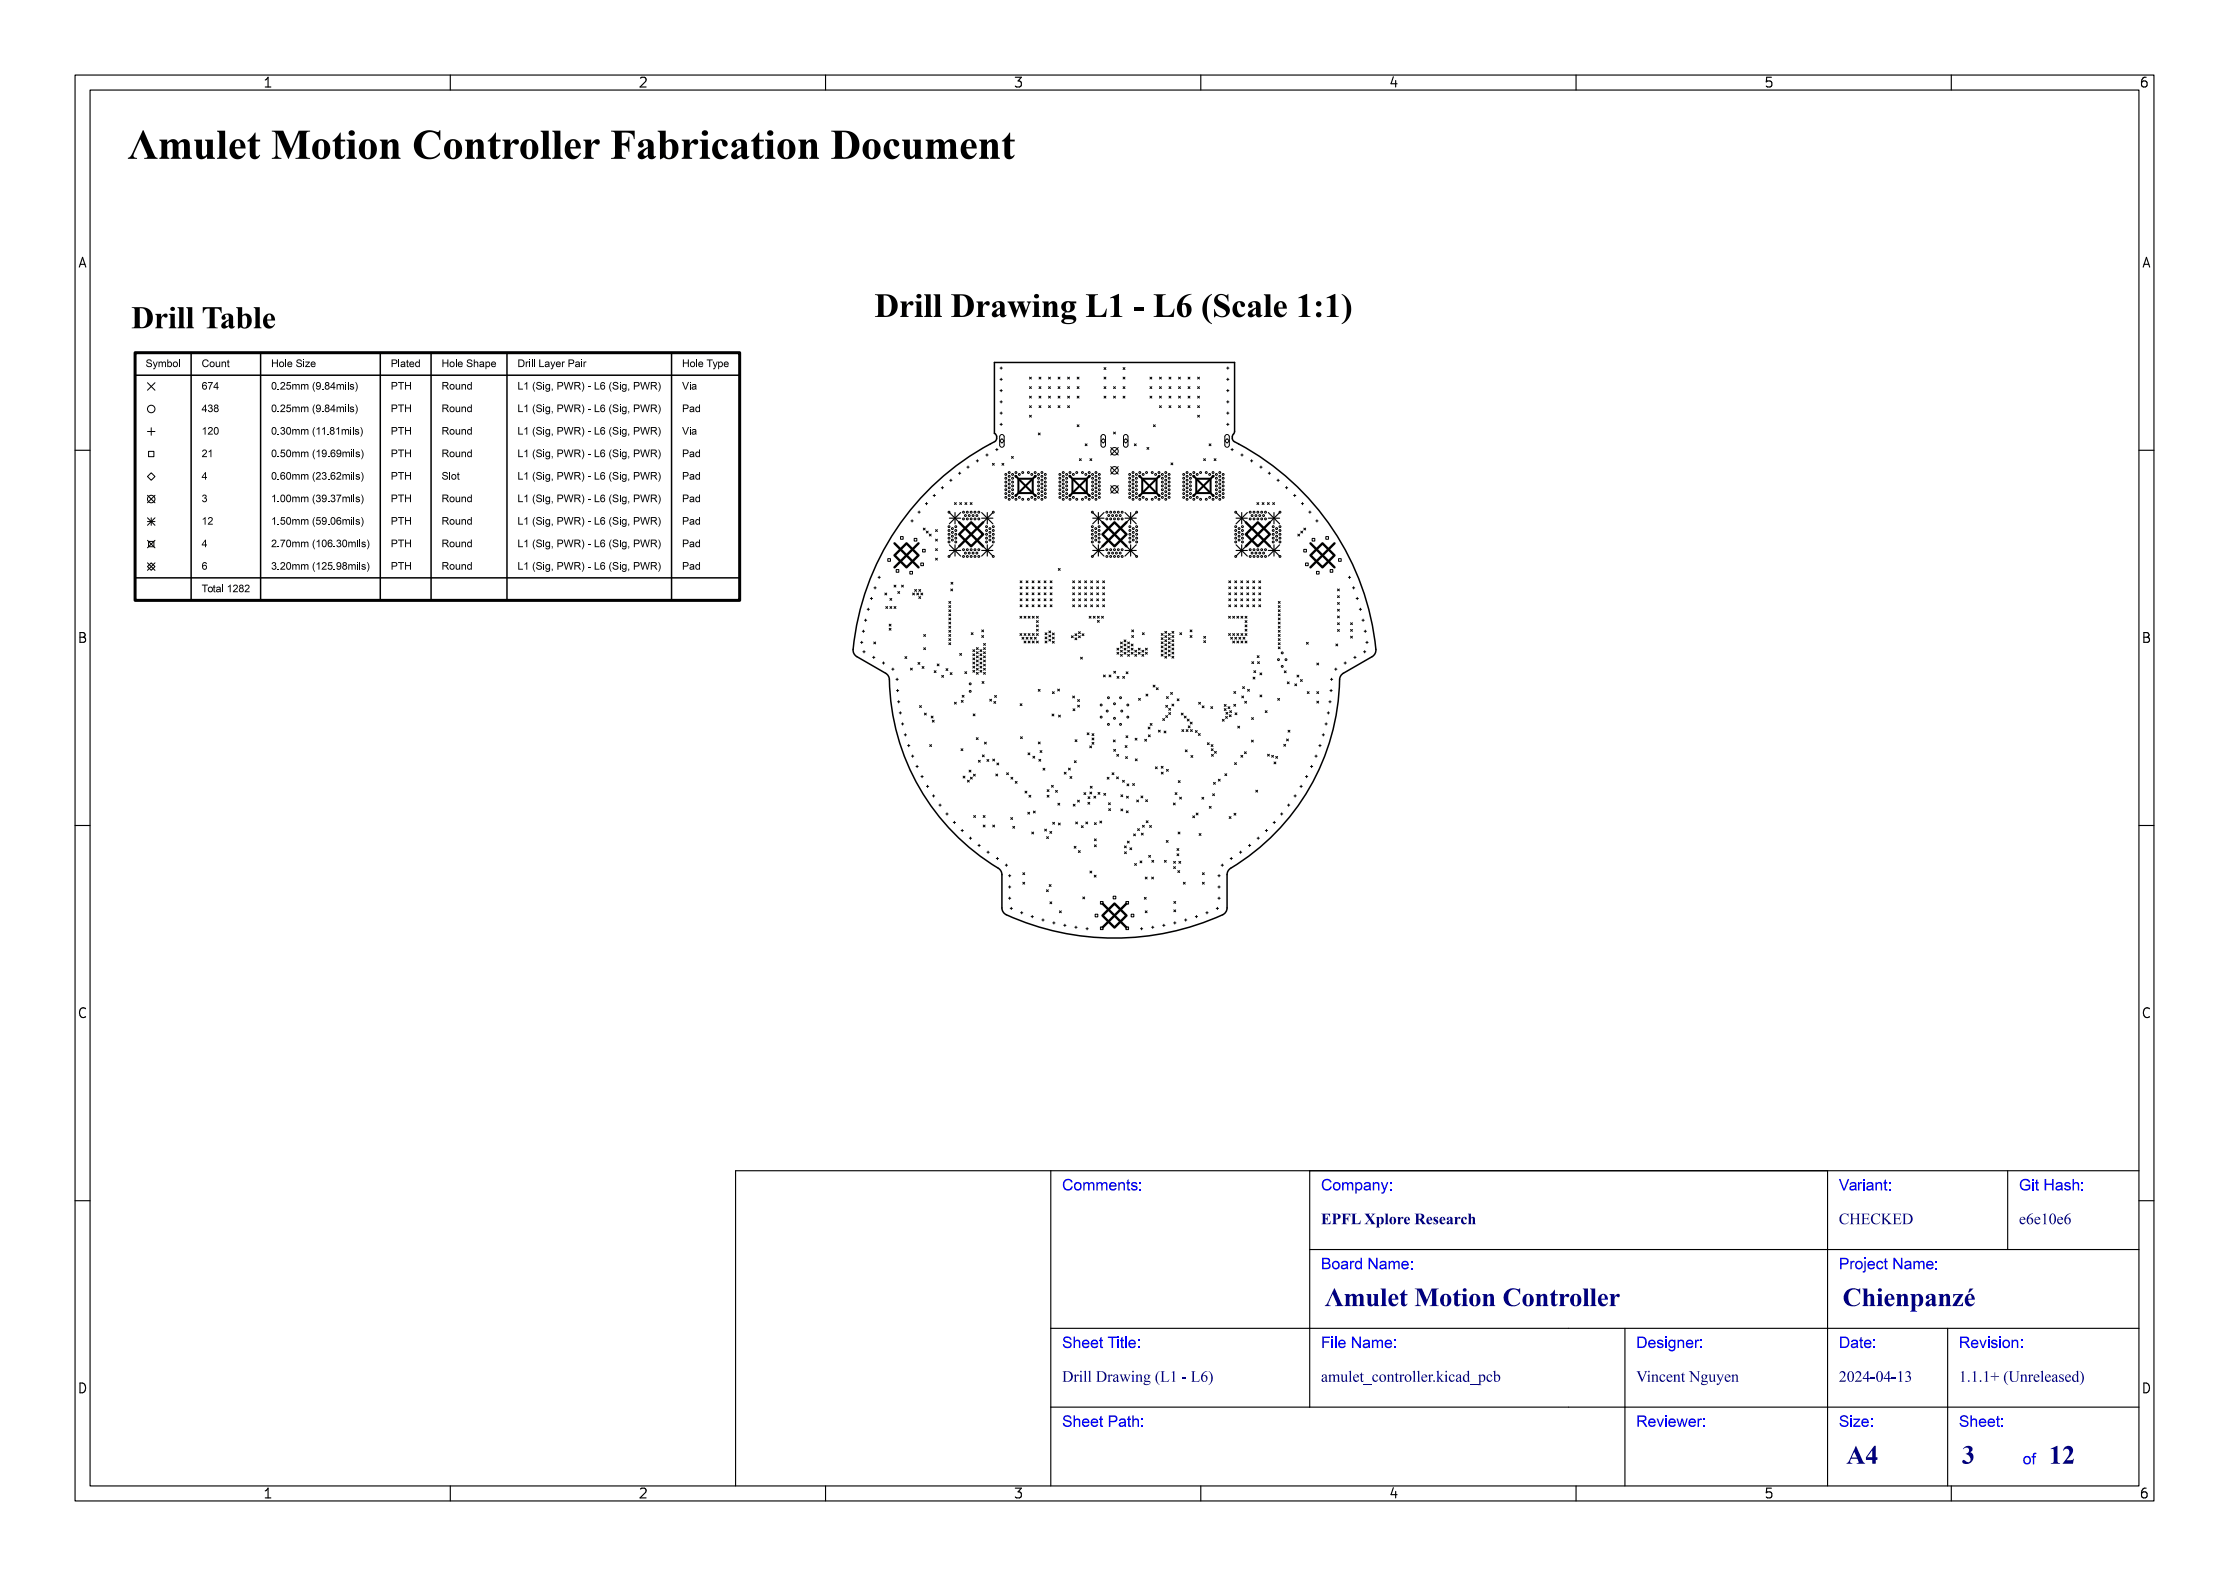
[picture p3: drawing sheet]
<svg xmlns="http://www.w3.org/2000/svg" width="297mm" height="210mm" viewBox="0 0 297 210" stroke-linecap="round" stroke-linejoin="round" font-family="sans-serif">
<defs><g id="words">
<text font-size="5.3" fill="#fff" x="17" y="21.5">Λmulet Motion Controller Fabrication Document</text>
<text font-size="4.3" fill="#fff" x="105.6" y="42.5">Drill Drawing L1 - L6 (Scale 1:1)</text>
<text font-size="4" fill="#fff" x="17.5" y="44">Drill Table</text>
<g font-size="3.3" fill="#fff">
<text x="176.5" y="174.3">Λmulet Motion Controller</text>
<text x="245.5" y="174.3">Chienpanzé</text>
<text x="246" y="195.3">A4</text>
<text x="261.4" y="195.3">3</text>
<text x="273" y="195.3">12</text>
</g>
<g font-size="2" fill="#fff">
<text x="141.5" y="158.8">Comments:</text>
<text x="176" y="158.8">Company:</text>
<text x="245" y="158.8">Variant:</text>
<text x="269" y="158.8">Git Hash:</text>
<text x="176" y="163.3">EPFL Xplore Research</text>
<text x="245" y="163.3">CHECKED</text>
<text x="269" y="163.3">e6e10e6</text>
<text x="176" y="169.3">Board Name:</text>
<text x="245" y="169.3">Project Name:</text>
<text x="141.5" y="179.8">Sheet Title:</text>
<text x="176" y="179.8">File Name:</text>
<text x="218" y="179.8">Designer:</text>
<text x="245" y="179.8">Date:</text>
<text x="261" y="179.8">Revision:</text>
<text x="141.5" y="184.3">Drill Drawing (L1 - L6)</text>
<text x="176" y="184.3">amulet_controller.kicad_pcb</text>
<text x="218" y="184.3">Vincent Nguyen</text>
<text x="245" y="184.3">2024-04-13</text>
<text x="261" y="184.3">1.1.1+ (Unreleased)</text>
<text x="141.5" y="190.3">Sheet Path:</text>
<text x="218" y="190.3">Reviewer:</text>
<text x="245" y="190.3">Size:</text>
<text x="261" y="190.3">Sheet:</text>
<text x="269.5" y="195.3">of</text>
</g>
<g font-size="1.7" fill="#fff">
<text x="35" y="11.6">1</text>
<text x="85" y="11.6">2</text>
<text x="135" y="11.6">3</text>
<text x="185" y="11.6">4</text>
<text x="235" y="11.6">5</text>
<text x="285" y="11.6">6</text>
<text x="10.5" y="35.6">A</text>
<text x="285.5" y="35.6">A</text>
<text x="10.5" y="85.6">B</text>
<text x="285.5" y="85.6">B</text>
<text x="10.5" y="135.7">C</text>
<text x="285.5" y="135.7">C</text>
<text x="10.5" y="185.6">D</text>
<text x="285.5" y="185.6">D</text>
<text x="35" y="199.7">1</text>
<text x="85" y="199.7">2</text>
<text x="135" y="199.7">3</text>
<text x="185" y="199.7">4</text>
<text x="235" y="199.7">5</text>
<text x="285" y="199.7">6</text>
</g>
<g font-size="1.3" fill="#fff">
<text x="19.4" y="49">Symbol</text>
<text x="26.9" y="49">Count</text>
<text x="26.9" y="52">674</text>
<text x="36.1" y="49">Hole Size</text>
<text x="36.1" y="52">0.25mm (9.84mils)</text>
<text x="52.1" y="49">Plated</text>
<text x="52.1" y="52">PTH</text>
<text x="58.8" y="49">Hole Shape</text>
<text x="58.8" y="52">Round</text>
<text x="69" y="49">Drill Layer Pair</text>
<text x="69" y="52">L1 (Sig, PWR) - L6 (Sig, PWR)</text>
<text x="90.9" y="49">Hole Type</text>
<text x="90.9" y="52">Via</text>
<text x="26.9" y="55">438</text>
<text x="26.9" y="58">120</text>
<text x="36.1" y="55">0.25mm (9.84mils)</text>
<text x="36.1" y="58">0.30mm (11.81mils)</text>
<text x="52.1" y="55">PTH</text>
<text x="52.1" y="58">PTH</text>
<text x="58.8" y="55">Round</text>
<text x="58.8" y="58">Round</text>
<text x="69" y="55">L1 (Sig, PWR) - L6 (Sig, PWR)</text>
<text x="69" y="58">L1 (Sig, PWR) - L6 (Sig, PWR)</text>
<text x="90.9" y="55">Pad</text>
<text x="90.9" y="58">Via</text>
<text x="26.9" y="61">21</text>
<text x="26.9" y="64">4</text>
<text x="36.1" y="61">0.50mm (19.69mils)</text>
<text x="36.1" y="64">0.60mm (23.62mils)</text>
<text x="52.1" y="61">PTH</text>
<text x="52.1" y="64">PTH</text>
<text x="58.8" y="61">Round</text>
<text x="58.8" y="64">Slot</text>
<text x="69" y="61">L1 (Sig, PWR) - L6 (Sig, PWR)</text>
<text x="69" y="64">L1 (Sig, PWR) - L6 (Sig, PWR)</text>
<text x="90.9" y="61">Pad</text>
<text x="90.9" y="64">Pad</text>
<text x="26.9" y="67">3</text>
<text x="26.9" y="70">12</text>
<text x="36.1" y="67">1.00mm (39.37mils)</text>
<text x="36.1" y="70">1.50mm (59.06mils)</text>
<text x="52.1" y="67">PTH</text>
<text x="52.1" y="70">PTH</text>
<text x="58.8" y="67">Round</text>
<text x="58.8" y="70">Round</text>
<text x="69" y="67">L1 (Sig, PWR) - L6 (Sig, PWR)</text>
<text x="69" y="70">L1 (Sig, PWR) - L6 (Sig, PWR)</text>
<text x="90.9" y="67">Pad</text>
<text x="90.9" y="70">Pad</text>
<text x="26.9" y="73">4</text>
<text x="26.9" y="76">6</text>
<text x="36.1" y="73">2.70mm (106.30mils) PTH</text>
<text x="36.1" y="76">3.20mm (125.98mils) PTH</text>
<text x="58.8" y="73">Round</text>
<text x="58.8" y="76">Round</text>
<text x="69" y="73">L1 (Sig, PWR) - L6 (Sig, PWR)</text>
<text x="69" y="76">L1 (Sig, PWR) - L6 (Sig, PWR)</text>
<text x="90.9" y="73">Pad</text>
<text x="90.9" y="76">Pad</text>
<text x="26.9" y="79">Total 1282</text>
</g>
</g></defs>
<path d="M18 47h80.6v33h-80.6z" fill="none" stroke="#000" stroke-width=".4"/>
<path d="M18 47h80.6M18 50h80.6M25.5 47v33M34.7 47v33M50.7 47v33M57.4 47v33M67.6 47v33M89.5 47v33M132.5 48.3h32v9.2l-.3 .7a.59 .59 0 0 0 .3 .6 34.9 34.9 0 0 1 18.8 28l-.2 .5-.3 .2-3.8 2.2a1 1 0 0 0-.5 .9 30.1 30.1 0 0 1-14.7 25.3l-.3 .7v4.4a1 1 0 0 1-.6 .9 34.8 34.8 0 0 1-29.1-.2l-.3-.4v-.3v-4.4a1 1 0 0 0-.5-.9 30.1 30.1 0 0 1-14.5-25.4l-.5-.6-3.8-2.2a1 1 0 0 1-.5-1 35.2 35.2 0 0 1 19-27.8l.1-.3a.58 .58 0 0 0-.3-.7zM18 77h80.6M18 80h80.6" fill="none" stroke="#000" stroke-width=".2"/>
<g fill="#000">
<path d="M17.6 40.9h1.2a1.41 1.41 0 0 1 1.6 1.4 1.41 1.41 0 0 1-1.5 1.4h-1.3l.2-.1 .1-.2v-2.2l-.1-.1h.8v2.2a.39 .39 0 0 0 .4 .3 .39 .39 0 0 0 .4-.2 1.87 1.87 0 0 0-.3-2.3h-1.3l-.2-.1z" fill-rule="evenodd"/>
<path d="M19.6 48a.4 .4 0 0 1 .6 .2h-.1a.22 .22 0 0 0-.2-.2 .22 .22 0 0 0-.2 .2 .47 .47 0 0 1 .5 .6 .43 .43 0 0 1-.4 .1 .43 .43 0 0 1-.3-.3h.1a.26 .26 0 0 0 .3 .2 .26 .26 0 0 0 .2-.2l-.1-.1a.38 .38 0 0 1-.4-.1 .38 .38 0 0 1 0-.4z" fill-rule="evenodd"/>
<path d="M20.4 48.2h.1l.2 .6 .2-.6h.1l-.4 1h-.2v-.1h.1l.1-.2z" fill-rule="evenodd"/>
<path d="M21.1 48.2h.1v.1l.2-.1 .3 .1 .1-.1h.2l.1 .7h-.1v-.5l-.1-.1-.2 .1v.5h-.1v-.5l-.2-.1-.1 .1-.1 .5h-.1z" fill-rule="evenodd"/>
<path d="M20.7 41.8h.8v.5a.62 .62 0 0 1 .8-.5v.2a.29 .29 0 0 1-.2 .3 .29 .29 0 0 1-.3-.2l-.2 .2-.1 .5v.8l.2 .1h-1l.2-.1v-.3v-1.2z" fill-rule="evenodd"/>
<path d="M22.3 47.9h.1v.4a.32 .32 0 0 1 .4 0 .32 .32 0 0 1 0 .5 .32 .32 0 0 1-.4 0v.1h-.1v-.4h.1a.23 .23 0 0 0 .3 .3 .23 .23 0 0 0 0-.4l-.1-.1-.2 .2h-.1z" fill-rule="evenodd"/>
<path d="M22.5 41.8h.8v1.7l.2 .2h-1l.2-.1v-.3v-1.2z" fill-rule="evenodd"/>
<path d="M23.1 48.3a.37 .37 0 0 1 .6 0 .37 .37 0 0 1-.2 .6 .37 .37 0 0 1-.5-.4h.2a.22 .22 0 0 0 .3 .2 .22 .22 0 0 0 0-.4 .22 .22 0 0 0-.3 .2h-.2z" fill-rule="evenodd"/>
<path d="M23.8 47.9h.2v1h-.2z" fill-rule="evenodd"/>
<path d="M23.6 40.9h.9v2.6l.2 .2h-1.1l.2-.1 .1-.3v-2.1z" fill-rule="evenodd"/>
<path d="M24.8 40.9h.8v2.6l.3 .2h-1.1l.2-.1v-.3v-2.1z" fill-rule="evenodd"/>
<path d="M27.1 51l.3-.1 .2 .3h-.2a.23 .23 0 0 0-.3-.1 .23 .23 0 0 0-.1 .3 .32 .32 0 0 1 .5 .1 .32 .32 0 0 1-.2 .4 .32 .32 0 0 1-.4-.3h.2a.2 .2 0 0 0 .2 .2 .21 .21 0 0 0 .1-.4 .2 .2 0 0 0-.3 .1l-.2 .1v-.4z" fill-rule="evenodd"/>
<path d="M27 57.2l.4-.3v1h-.1v-.8l-.3 .2z" fill-rule="evenodd"/>
<path d="M27.3 53.9h.1v.7h.2v.1h-.2v.2h-.1v-.2h-.4v-.1h.4v-.5l-.3 .5h-.1z" fill-rule="evenodd"/>
<path d="M27.1 48a.43 .43 0 0 1 .7 .2h-.1a.37 .37 0 0 0-.6 0 .37 .37 0 0 0 .2 .6h.2l.2-.2h.1a.49 .49 0 0 1-.7 .2 .49 .49 0 0 1-.1-.7z" fill-rule="evenodd"/>
<path d="M27.8 54a.26 .26 0 0 1 .4 0 .26 .26 0 0 1 0 .4 .32 .32 0 0 1 0 .5 .32 .32 0 0 1-.5-.3h.1a.2 .2 0 0 0 .3 .2 .2 .2 0 0 0 .1-.2 .2 .2 0 0 0-.3-.2l.1-.1a.17 .17 0 0 0 .2-.1 .17 .17 0 0 0-.2-.2 .17 .17 0 0 0-.2 .2h-.1z" fill-rule="evenodd"/>
<path d="M27.7 50.9h.7l-.4 1h-.1v-.3l.3-.6h-.5z" fill-rule="evenodd"/>
<path d="M28 48.3a.37 .37 0 0 1 .6 0 .37 .37 0 0 1-.2 .6 .37 .37 0 0 1-.5-.4h.2a.22 .22 0 0 0 .3 .2 .22 .22 0 0 0 0-.3 .22 .22 0 0 0-.3 .1h-.2z" fill-rule="evenodd"/>
<path d="M27.8 57a.34 .34 0 0 1 .5 .1 .34 .34 0 0 1-.2 .5l-.2 .2h.5v.1h-.7l.2-.3a.35 .35 0 0 0 .3-.2 .35 .35 0 0 0-.1-.4l-.4 .2z" fill-rule="evenodd"/>
<path d="M28.6 57a.43 .43 0 0 1 .5 .1 .43 .43 0 0 1 0 .5 .34 .34 0 0 1-.4 .3 .34 .34 0 0 1-.2-.5h.1a.25 .25 0 0 0 .2 .4 .25 .25 0 0 0 .2-.4 .24 .24 0 0 0-.2-.4 .24 .24 0 0 0-.2 .4h-.1z" fill-rule="evenodd"/>
<path d="M28.6 54a.26 .26 0 0 1 .4-.1 .26 .26 0 0 1 0 .4 .32 .32 0 0 1 0 .6 .32 .32 0 0 1-.5-.3h.1a.21 .21 0 0 0 .3 .2 .21 .21 0 0 0 0-.4 .21 .21 0 0 0-.3 .2h-.1l.2-.3-.2-.1h.1a.16 .16 0 0 0 .3 .1 .16 .16 0 0 0 0-.2 .16 .16 0 0 0-.2 0l-.2 .1z" fill-rule="evenodd"/>
<path d="M28.9 50.9h.1v.7h.1v.1h-.1v.2h-.1v-.2h-.5v-.1h.5v-.5l-.3 .5h-.2z" fill-rule="evenodd"/>
<path d="M28.7 48.2h.2v.4a.18 .18 0 0 0 .2 .2 .18 .18 0 0 0 .1-.2v-.4h.1v.7h-.1v-.1a.25 .25 0 0 1-.3 .1 .25 .25 0 0 1-.2-.3z" fill-rule="evenodd"/>
<path d="M29.5 48.2h.1v.1a.26 .26 0 0 1 .4-.1 .26 .26 0 0 1 .1 .3v.4h-.1v-.5l-.2-.1-.1 .1-.1 .5h-.1z" fill-rule="evenodd"/>
<path d="M27 40.9h2.5v.8a.66 .66 0 0 0-.9-.6v2.2a.31 .31 0 0 0 .1 .3 .31 .31 0 0 0 .3 .1h-1.5l.4-.2v-2.4a.64 .64 0 0 0-.8 .6h-.1z" fill-rule="evenodd"/>
<path d="M29.6 42.1a.92 .92 0 0 1 1.4 0l.1 1.3 .2 .1a.39 .39 0 0 1-.4 .3 .39 .39 0 0 1-.4-.3 .55 .55 0 0 1-.5 .3 .55 .55 0 0 1-.5-.4v-.2h.5l.2 .3 .3-.2v-.6l-.4 .3-.1 .2h-.5l.5-.4a.45 .45 0 0 0 .5-.4 .45 .45 0 0 0-.3-.5l-.2 .2a.3 .3 0 0 1 0 .4 .3 .3 0 0 1-.5 0 .3 .3 0 0 1 .1-.4z" fill-rule="evenodd"/>
<path d="M30.3 48l.2-.1v.3h.1v.1h-.1v.4l.1 .2h-.3v-.6h-.1z" fill-rule="evenodd"/>
<path d="M31.5 40.9h.8v1.1a.8 .8 0 0 1 1 0 .8 .8 0 0 1 .2 1 .89 .89 0 0 1-1.4 .6l-.4 .2v-1.6h.6v.9a.38 .38 0 0 0 0 .4 .38 .38 0 0 0 .5 .1l.1-.4a1.48 1.48 0 0 0-.2-1.2h-.2l-.2 .2h-.6v-1.1l-.2-.1z" fill-rule="evenodd"/>
<path d="M33.8 40.9h.8v2.6l.2 .2h-1l.2-.1v-.3v-2.1z" fill-rule="evenodd"/>
<path d="M35.3 42.1a.77 .77 0 0 1 .9-.2 .77 .77 0 0 1 .5 .8h-1.1a.54 .54 0 0 0 .2 .6 .54 .54 0 0 0 .7 0l.1-.2 .1 .1a.85 .85 0 0 1-1.1 .5 .85 .85 0 0 1-.5-1.1v-.1l1.1 .1-.1-.6a.36 .36 0 0 0-.5 .1 .36 .36 0 0 0 0 .4h-.5z" fill-rule="evenodd"/>
<path d="M36.2 47.9h.2v.4h.5v-.4h.1v1h-.1v-.5h-.5v.5h-.2z" fill-rule="evenodd"/>
<path d="M36.3 60a.39 .39 0 0 1 .5 0 .39 .39 0 0 1 0 .5 .35 .35 0 0 1-.4 .4 .35 .35 0 0 1-.2-.5h.1a.24 .24 0 0 0 .2 .4 .24 .24 0 0 0 .2-.3v-.1a.24 .24 0 0 0-.2-.4 .24 .24 0 0 0-.2 .4h-.1z" fill-rule="evenodd"/>
<path d="M36.3 57a.39 .39 0 0 1 .5 0 .39 .39 0 0 1 0 .5 .35 .35 0 0 1-.4 .4 .35 .35 0 0 1-.2-.5h.1a.24 .24 0 0 0 .2 .4 .24 .24 0 0 0 .2-.3v-.1a.24 .24 0 0 0-.2-.4 .24 .24 0 0 0-.2 .4h-.1z" fill-rule="evenodd"/>
<path d="M36.3 54a.39 .39 0 0 1 .5 0 .39 .39 0 0 1 0 .5 .35 .35 0 0 1-.4 .4 .35 .35 0 0 1-.2-.5h.1a.24 .24 0 0 0 .2 .4 .24 .24 0 0 0 .2-.3v-.1a.24 .24 0 0 0-.2-.4 .24 .24 0 0 0-.2 .4h-.1z" fill-rule="evenodd"/>
<path d="M36.3 51a.39 .39 0 0 1 .5 0 .39 .39 0 0 1 0 .5 .35 .35 0 0 1-.4 .4 .35 .35 0 0 1-.2-.5h.1a.24 .24 0 0 0 .2 .4 .24 .24 0 0 0 .2-.3v-.1a.24 .24 0 0 0-.2-.4 .24 .24 0 0 0-.2 .4h-.1z" fill-rule="evenodd"/>
<path d="M37 57.8h.2v.1h-.2z" fill-rule="evenodd"/>
<path d="M37 54.8h.2v.1h-.2z" fill-rule="evenodd"/>
<path d="M37 51.8h.2v.1h-.2z" fill-rule="evenodd"/>
<path d="M37.5 57a.26 .26 0 0 1 .4 0 .26 .26 0 0 1-.1 .4 .32 .32 0 0 1 0 .5 .32 .32 0 0 1-.4-.3h.1a.2 .2 0 0 0 .2 .2 .2 .2 0 0 0 .2-.2 .2 .2 0 0 0-.3-.2v-.1a.17 .17 0 0 0 .2-.1 .17 .17 0 0 0-.2-.2 .17 .17 0 0 0-.1 .2h-.1z" fill-rule="evenodd"/>
<path d="M37.3 48.3a.37 .37 0 0 1 .6 0 .37 .37 0 0 1-.2 .6 .37 .37 0 0 1-.5-.4h.1a.22 .22 0 0 0 .3 .2 .22 .22 0 0 0 0-.4 .22 .22 0 0 0-.3 .2h-.1z" fill-rule="evenodd"/>
<path d="M37.4 54a.34 .34 0 0 1 .6 .1 .34 .34 0 0 1-.3 .5l-.2 .2h.5v.1h-.7l.2-.3a.35 .35 0 0 0 .3-.2 .35 .35 0 0 0-.1-.4l-.3 .2z" fill-rule="evenodd"/>
<path d="M37.4 51a.34 .34 0 0 1 .6 .1 .34 .34 0 0 1-.3 .5l-.2 .2h.5v.1h-.7l.2-.3a.35 .35 0 0 0 .3-.2 .35 .35 0 0 0-.1-.4l-.3 .2z" fill-rule="evenodd"/>
<path d="M38 47.9h.1v1h-.1z" fill-rule="evenodd"/>
<path d="M38.2 53.9h.5v.1h-.4v.3a.33 .33 0 0 1 .5 .2 .33 .33 0 0 1-.3 .4 .33 .33 0 0 1-.4-.3h.2a.22 .22 0 0 0 .3 .1 .22 .22 0 0 0 0-.3 .22 .22 0 0 0-.3 0h-.1z" fill-rule="evenodd"/>
<path d="M38.2 50.9h.5v.1h-.4v.3a.33 .33 0 0 1 .5 .2 .33 .33 0 0 1-.3 .4 .33 .33 0 0 1-.4-.3h.2a.22 .22 0 0 0 .3 .1 .22 .22 0 0 0 0-.3 .22 .22 0 0 0-.3 0h-.1z" fill-rule="evenodd"/>
<path d="M38.2 60a.43 .43 0 0 1 .6 .1 .43 .43 0 0 1 0 .5 .34 .34 0 0 1-.5 .3 .34 .34 0 0 1-.2-.5h.2a.25 .25 0 0 0 .2 .4 .25 .25 0 0 0 .2-.4 .25 .25 0 0 0-.3-.4 .24 .24 0 0 0-.1 .4h-.2z" fill-rule="evenodd"/>
<path d="M38.2 57a.43 .43 0 0 1 .6 .1 .43 .43 0 0 1 0 .5 .34 .34 0 0 1-.5 .3 .34 .34 0 0 1-.2-.5h.2a.25 .25 0 0 0 .2 .4 .25 .25 0 0 0 .2-.4 .25 .25 0 0 0-.3-.4 .24 .24 0 0 0-.1 .4h-.2z" fill-rule="evenodd"/>
<path d="M38.4 48.3a.34 .34 0 0 1 .4-.1 .34 .34 0 0 1 .1 .4h-.5l.2 .2 .3-.1a.35 .35 0 0 1-.4 .2 .35 .35 0 0 1-.2-.4h.5l-.2-.2-.3 .2z" fill-rule="evenodd"/>
<path d="M38.9 57.2h.2v.1l.1-.1 .3 .1 .1-.1h.3v.7h-.1v-.5l-.1-.1-.2 .1v.5h-.1v-.5l-.2-.1-.1 .1v.5h-.2z" fill-rule="evenodd"/>
<path d="M38.9 54.2h.2v.1l.1-.1 .3 .1 .1-.1h.3v.7h-.1v-.5l-.1-.1-.2 .1v.5h-.1v-.5l-.2-.1-.1 .1v.5h-.2z" fill-rule="evenodd"/>
<path d="M38.9 51.2h.2v.1l.1-.1 .3 .1 .1-.1h.3v.7h-.1v-.5l-.1-.1-.2 .1v.5h-.1v-.5l-.2-.1-.1 .1v.5h-.2z" fill-rule="evenodd"/>
<path d="M39.6 48a.4 .4 0 0 1 .6 .2h-.1a.22 .22 0 0 0-.3-.2 .22 .22 0 0 0-.1 .2 .48 .48 0 0 1 .5 .6 .43 .43 0 0 1-.4 .1 .43 .43 0 0 1-.3-.3h.1a.26 .26 0 0 0 .2 .2 .26 .26 0 0 0 .3-.2l-.1-.1a.38 .38 0 0 1-.4-.1 .38 .38 0 0 1 0-.4z" fill-rule="evenodd"/>
<path d="M40.1 57.2h.1v.1l.2-.1 .2 .1 .2-.1h.2l.1 .7h-.1v-.5l-.2-.1-.1 .1v.5h-.2v-.5l-.1-.1-.1 .1-.1 .5h-.1z" fill-rule="evenodd"/>
<path d="M40.1 54.2h.1v.1l.2-.1 .2 .1 .2-.1h.2l.1 .7h-.1v-.5l-.2-.1-.1 .1v.5h-.2v-.5l-.1-.1-.1 .1-.1 .5h-.1z" fill-rule="evenodd"/>
<path d="M40.1 51.2h.1v.1l.2-.1 .2 .1 .2-.1h.2l.1 .7h-.1v-.5l-.2-.1-.1 .1v.5h-.2v-.5l-.1-.1-.1 .1-.1 .5h-.1z" fill-rule="evenodd"/>
<path d="M40.4 47.9h.1v.1h-.1z" fill-rule="evenodd"/>
<path d="M40.4 48.2h.1v.7h-.1z" fill-rule="evenodd"/>
<path d="M40.7 48.2h.6l-.5 .6h.5v.1h-.6v-.1l.4-.5h-.4z" fill-rule="evenodd"/>
<path d="M41.5 48.3a.34 .34 0 0 1 .4-.1 .34 .34 0 0 1 .2 .4h-.6l.2 .2 .4-.1a.35 .35 0 0 1-.5 .2 .35 .35 0 0 1-.2-.4h.5l-.2-.2-.3 .2z" fill-rule="evenodd"/>
<path d="M41.9 56.9h.1l-.2 .3a1.12 1.12 0 0 0 .2 1 .88 .88 0 0 1-.1-1.3z" fill-rule="evenodd"/>
<path d="M41.9 53.9h.1l-.2 .3a1.12 1.12 0 0 0 .2 1 .88 .88 0 0 1-.1-1.3z" fill-rule="evenodd"/>
<path d="M41.9 50.9h.1l-.2 .3a1.12 1.12 0 0 0 .2 1 .88 .88 0 0 1-.1-1.3z" fill-rule="evenodd"/>
<path d="M42.2 54a.41 .41 0 0 1 .5 0 .41 .41 0 0 1 0 .6 .32 .32 0 0 1-.2 .3 .32 .32 0 0 1-.4-.2l.1-.1a.23 .23 0 0 0 .3 .2 .23 .23 0 0 0 .1-.4 .29 .29 0 0 1-.3 .2 .29 .29 0 0 1-.2-.4h.1a.2 .2 0 0 0 .3 .2 .2 .2 0 0 0 0-.3 .2 .2 0 0 0-.3 .1h-.1z" fill-rule="evenodd"/>
<path d="M42.2 51a.41 .41 0 0 1 .5 0 .41 .41 0 0 1 0 .6 .32 .32 0 0 1-.2 .3 .32 .32 0 0 1-.4-.2l.1-.1a.23 .23 0 0 0 .3 .2 .23 .23 0 0 0 .1-.4 .29 .29 0 0 1-.3 .2 .29 .29 0 0 1-.2-.4h.1a.2 .2 0 0 0 .3 .2 .2 .2 0 0 0 0-.3 .2 .2 0 0 0-.3 .1h-.1z" fill-rule="evenodd"/>
<path d="M42.2 57.2l.4-.3v1h-.2v-.8l-.2 .2z" fill-rule="evenodd"/>
<path d="M42.9 54.8h.2v.1h-.2z" fill-rule="evenodd"/>
<path d="M42.9 51.8h.2v.1h-.2z" fill-rule="evenodd"/>
<path d="M43 60a.41 .41 0 0 1 .5 0 .41 .41 0 0 1 0 .6 .32 .32 0 0 1-.2 .3 .32 .32 0 0 1-.4-.2l.1-.1a.23 .23 0 0 0 .3 .2 .23 .23 0 0 0 .1-.4 .29 .29 0 0 1-.3 .2 .29 .29 0 0 1-.2-.4h.1a.2 .2 0 0 0 .3 .2 .2 .2 0 0 0 0-.3 .2 .2 0 0 0-.3 .1h-.1z" fill-rule="evenodd"/>
<path d="M42.9 57.2l.4-.3v1h-.1v-.8l-.3 .2z" fill-rule="evenodd"/>
<path d="M43.6 57.8h.2v.1h-.2z" fill-rule="evenodd"/>
<path d="M43.4 54a.26 .26 0 0 1 .4-.1 .26 .26 0 0 1-.1 .4 .32 .32 0 0 1 0 .6 .32 .32 0 0 1-.4-.3h.1a.21 .21 0 0 0 .3 .2 .21 .21 0 0 0 0-.4 .21 .21 0 0 0-.3 .2h-.1l.2-.3-.2-.1h.1a.17 .17 0 0 0 .2 .1 .17 .17 0 0 0 .1-.2 .17 .17 0 0 0-.3 0l-.1 .1z" fill-rule="evenodd"/>
<path d="M43.4 51a.26 .26 0 0 1 .4-.1 .26 .26 0 0 1-.1 .4 .32 .32 0 0 1 0 .6 .32 .32 0 0 1-.4-.3h.1a.21 .21 0 0 0 .3 .2 .21 .21 0 0 0 0-.4 .21 .21 0 0 0-.3 .2h-.1l.2-.3-.2-.1h.1a.17 .17 0 0 0 .2 .1 .17 .17 0 0 0 .1-.2 .17 .17 0 0 0-.3 0l-.1 .1z" fill-rule="evenodd"/>
<path d="M44.1 57a.26 .26 0 0 1 .4-.1 .26 .26 0 0 1-.1 .4 .32 .32 0 0 1 0 .6 .32 .32 0 0 1-.5-.3h.2a.21 .21 0 0 0 .3 .2 .21 .21 0 0 0 0-.4 .21 .21 0 0 0-.3 .2h-.2l.2-.3-.1-.1h.1a.16 .16 0 0 0 .2 .1 .16 .16 0 0 0 .1-.2 .16 .16 0 0 0-.3 0l-.1 .1z" fill-rule="evenodd"/>
<path d="M44.2 60l.3-.1 .2 .3h-.1a.23 .23 0 0 0-.4-.1 .23 .23 0 0 0 0 .3 .32 .32 0 0 1 .5 .1 .32 .32 0 0 1-.3 .4 .32 .32 0 0 1-.4-.3h.2a.2 .2 0 0 0 .3 .2 .2 .2 0 0 0 0-.4 .2 .2 0 0 0-.3 .1l-.2 .1 .1-.4z" fill-rule="evenodd"/>
<path d="M44.5 53.9h.1v.7h.1v.1h-.1v.2h-.2v-.2h-.4v-.1h.4v-.5l-.3 .5h-.1z" fill-rule="evenodd"/>
<path d="M44.5 50.9h.1v.7h.1v.1h-.1v.2h-.2v-.2h-.4v-.1h.4v-.5l-.3 .5h-.1z" fill-rule="evenodd"/>
<path d="M44.9 54.2h.1v.1l.1-.1 .3 .1 .1-.1h.3v.7h-.1v-.5l-.1-.1-.2 .1v.5h-.1v-.5l-.1-.1-.2 .1v.5h-.1z" fill-rule="evenodd"/>
<path d="M44.9 51.2h.1v.1l.1-.1 .3 .1 .1-.1h.3v.7h-.1v-.5l-.1-.1-.2 .1v.5h-.1v-.5l-.1-.1-.2 .1v.5h-.1z" fill-rule="evenodd"/>
<path d="M44.8 57.2l.4-.3v1h-.1v-.8l-.3 .2z" fill-rule="evenodd"/>
<path d="M44.9 60a.41 .41 0 0 1 .5 0 .41 .41 0 0 1 .1 .6 .32 .32 0 0 1-.3 .3 .32 .32 0 0 1-.4-.2l.2-.1a.23 .23 0 0 0 .3 .2 .23 .23 0 0 0 .1-.4 .29 .29 0 0 1-.4 .2 .29 .29 0 0 1-.2-.4h.1a.2 .2 0 0 0 .3 .2 .2 .2 0 0 0 0-.3 .2 .2 0 0 0-.3 .1h-.1z" fill-rule="evenodd"/>
<path d="M45.5 57.2h.1v.1l.2-.1 .3 .1 .1-.1h.2l.1 .7h-.1v-.5l-.1-.1-.2 .1v.5h-.1v-.5l-.2-.1-.1 .1v.5h-.2z" fill-rule="evenodd"/>
<path d="M46 53.9h.1v.1h-.1z" fill-rule="evenodd"/>
<path d="M46 54.2h.1v.7h-.1z" fill-rule="evenodd"/>
<path d="M46 50.9h.1v.1h-.1z" fill-rule="evenodd"/>
<path d="M46 51.2h.1v.7h-.1z" fill-rule="evenodd"/>
<path d="M46.3 53.9h.1v1h-.1z" fill-rule="evenodd"/>
<path d="M46.3 50.9h.1v1h-.1z" fill-rule="evenodd"/>
<path d="M46.7 54.2h.3l.2 .2-.4-.1-.1 .1a.33 .33 0 0 1 .4 .1 .33 .33 0 0 1 0 .4h-.4l-.1-.2 .2 .1a.16 .16 0 0 0 .2 .1 .16 .16 0 0 0 0-.3 .16 .16 0 0 0-.2 0l-.2-.1z" fill-rule="evenodd"/>
<path d="M46.7 51.2h.3l.2 .2-.4-.1-.1 .1a.33 .33 0 0 1 .4 .1 .33 .33 0 0 1 0 .4h-.4l-.1-.2 .2 .1a.16 .16 0 0 0 .2 .1 .16 .16 0 0 0 0-.3 .16 .16 0 0 0-.2 0l-.2-.1z" fill-rule="evenodd"/>
<path d="M46.7 56.9h.1v.1h-.1z" fill-rule="evenodd"/>
<path d="M46.7 57.2h.1v.7h-.1z" fill-rule="evenodd"/>
<path d="M46.8 59.9h.1v.1h-.1z" fill-rule="evenodd"/>
<path d="M47 56.9h.1v1h-.1z" fill-rule="evenodd"/>
<path d="M47.1 59.9h.1v1h-.1z" fill-rule="evenodd"/>
<path d="M47.3 57.2h.4l.1 .2-.3-.1-.1 .1a.33 .33 0 0 1 .4 .1 .33 .33 0 0 1 0 .4h-.4l-.1-.2 .1 .1a.16 .16 0 0 0 .3 0 .16 .16 0 0 0 0-.2 .16 .16 0 0 0-.2 0l-.2-.1z" fill-rule="evenodd"/>
<path d="M47.3 53.9a.8 .8 0 0 1 0 1.3l.2-.6z" fill-rule="evenodd"/>
<path d="M47.3 50.9a.8 .8 0 0 1 0 1.3l.2-.6z" fill-rule="evenodd"/>
<path d="M48 56.9a.8 .8 0 0 1 0 1.3l.2-.6z" fill-rule="evenodd"/>
<path d="M52.2 59.9h.4a.31 .31 0 0 1 .3 .3 .31 .31 0 0 1-.3 .3h-.3v.4h-.1v-.5h.4a.18 .18 0 0 0 .2-.2 .18 .18 0 0 0-.2-.2h-.3v.4h-.1z" fill-rule="evenodd"/>
<path d="M52.2 56.9h.4a.31 .31 0 0 1 .3 .3 .31 .31 0 0 1-.3 .3h-.3v.4h-.1v-.5h.4a.18 .18 0 0 0 .2-.2 .18 .18 0 0 0-.2-.2h-.3v.4h-.1z" fill-rule="evenodd"/>
<path d="M52.2 53.9h.4a.31 .31 0 0 1 .3 .3 .31 .31 0 0 1-.3 .3h-.3v.4h-.1v-.5h.4a.18 .18 0 0 0 .2-.2 .18 .18 0 0 0-.2-.2h-.3v.4h-.1z" fill-rule="evenodd"/>
<path d="M52.2 50.9h.4a.31 .31 0 0 1 .3 .3 .31 .31 0 0 1-.3 .3h-.3v.4h-.1v-.5h.4a.18 .18 0 0 0 .2-.2 .18 .18 0 0 0-.2-.2h-.3v.4h-.1z" fill-rule="evenodd"/>
<path d="M52.2 47.9h.4a.31 .31 0 0 1 .3 .3 .31 .31 0 0 1-.3 .3h-.3v.4h-.1v-.5h.4a.18 .18 0 0 0 .2-.2 .18 .18 0 0 0-.2-.2h-.3v.4h-.1z" fill-rule="evenodd"/>
<path d="M53.1 47.9h.1v1h-.1z" fill-rule="evenodd"/>
<path d="M53 56.9h.8v.1h-.3v.9h-.1v-.9h-.4z" fill-rule="evenodd"/>
<path d="M53 53.9h.8v.1h-.3v.9h-.1v-.9h-.4z" fill-rule="evenodd"/>
<path d="M53 50.9h.8v.1h-.3v.9h-.1v-.9h-.4z" fill-rule="evenodd"/>
<path d="M53.4 48.3a.31 .31 0 0 1 .4-.1 .31 .31 0 0 1 .2 .2v.5h-.1v-.1l-.4 .1-.1-.2 .3 .1 .2-.2-.5 .1v-.1l.5-.2-.2-.1-.3 .1z" fill-rule="evenodd"/>
<path d="M54 56.9h.1v.4h.5v-.4h.2v1h-.2v-.5h-.5v.5h-.1z" fill-rule="evenodd"/>
<path d="M54 53.9h.1v.4h.5v-.4h.2v1h-.2v-.5h-.5v.5h-.1z" fill-rule="evenodd"/>
<path d="M54 50.9h.1v.4h.5v-.4h.2v1h-.2v-.5h-.5v.5h-.1z" fill-rule="evenodd"/>
<path d="M54.2 48l.1-.1v.3h.2v.1h-.2v.4l.2 .2h-.3v-.6h-.1z" fill-rule="evenodd"/>
<path d="M54.6 48.3a.34 .34 0 0 1 .4-.1 .34 .34 0 0 1 .2 .4h-.5l.1 .2 .4-.1a.35 .35 0 0 1-.5 .2 .35 .35 0 0 1-.2-.4h.6l-.2-.2-.4 .2z" fill-rule="evenodd"/>
<path d="M55.4 48.3l.2-.1 .2 .1v-.4h.1v1h-.1v-.1a.29 .29 0 0 1-.3 .1 .29 .29 0 0 1-.2-.4h.1a.23 .23 0 0 0 .3 .2 .23 .23 0 0 0 .2-.2 .23 .23 0 0 0-.3-.2l-.1 .1-.1 .1h-.1z" fill-rule="evenodd"/>
<path d="M59 47.9h.1v.4h.5v-.4h.1v1h-.1v-.5h-.5v.5h-.1z" fill-rule="evenodd"/>
<path d="M58.9 59.9h.5a.28 .28 0 0 1 .4 .2 .28 .28 0 0 1-.3 .3l.3 .5h-.1l-.3-.4h-.1h-.2v.4h-.2v-.6h.5a.16 .16 0 0 0 .2-.1 .16 .16 0 0 0-.2-.2h-.3v.3h-.2z" fill-rule="evenodd"/>
<path d="M58.9 56.9h.5a.28 .28 0 0 1 .4 .2 .28 .28 0 0 1-.3 .3l.3 .5h-.1l-.3-.4h-.1h-.2v.4h-.2v-.6h.5a.16 .16 0 0 0 .2-.1 .16 .16 0 0 0-.2-.2h-.3v.3h-.2z" fill-rule="evenodd"/>
<path d="M58.9 53.9h.5a.28 .28 0 0 1 .4 .2 .28 .28 0 0 1-.3 .3l.3 .5h-.1l-.3-.4h-.1h-.2v.4h-.2v-.6h.5a.16 .16 0 0 0 .2-.1 .16 .16 0 0 0-.2-.2h-.3v.3h-.2z" fill-rule="evenodd"/>
<path d="M58.9 50.9h.5a.28 .28 0 0 1 .4 .2 .28 .28 0 0 1-.3 .3l.3 .5h-.1l-.3-.4h-.1h-.2v.4h-.2v-.6h.5a.16 .16 0 0 0 .2-.1 .16 .16 0 0 0-.2-.2h-.3v.3h-.2z" fill-rule="evenodd"/>
<path d="M60 57.3a.37 .37 0 0 1 .6 0 .37 .37 0 0 1-.2 .6 .37 .37 0 0 1-.5-.4h.1a.22 .22 0 0 0 .3 .2 .22 .22 0 0 0 .1-.3 .22 .22 0 0 0-.4 .1h-.1z" fill-rule="evenodd"/>
<path d="M60 54.3a.37 .37 0 0 1 .6 0 .37 .37 0 0 1-.2 .6 .37 .37 0 0 1-.5-.4h.1a.22 .22 0 0 0 .3 .2 .22 .22 0 0 0 .1-.3 .22 .22 0 0 0-.4 .1h-.1z" fill-rule="evenodd"/>
<path d="M60 51.3a.37 .37 0 0 1 .6 0 .37 .37 0 0 1-.2 .6 .37 .37 0 0 1-.5-.4h.1a.22 .22 0 0 0 .3 .2 .22 .22 0 0 0 .1-.3 .22 .22 0 0 0-.4 .1h-.1z" fill-rule="evenodd"/>
<path d="M60 48.3a.37 .37 0 0 1 .6 0 .37 .37 0 0 1-.2 .6 .37 .37 0 0 1-.5-.4h.1a.22 .22 0 0 0 .3 .2 .22 .22 0 0 0 .1-.3 .22 .22 0 0 0-.4 .1h-.1z" fill-rule="evenodd"/>
<path d="M60.7 47.9h.1v1h-.1z" fill-rule="evenodd"/>
<path d="M60.7 57.2h.1v.4a.18 .18 0 0 0 .2 .2 .18 .18 0 0 0 .2-.2v-.4h.1v.7h-.1v-.1a.25 .25 0 0 1-.3 .1 .25 .25 0 0 1-.2-.3z" fill-rule="evenodd"/>
<path d="M60.7 54.2h.1v.4a.18 .18 0 0 0 .2 .2 .18 .18 0 0 0 .2-.2v-.4h.1v.7h-.1v-.1a.25 .25 0 0 1-.3 .1 .25 .25 0 0 1-.2-.3z" fill-rule="evenodd"/>
<path d="M60.7 51.2h.1v.4a.18 .18 0 0 0 .2 .2 .18 .18 0 0 0 .2-.2v-.4h.1v.7h-.1v-.1a.25 .25 0 0 1-.3 .1 .25 .25 0 0 1-.2-.3z" fill-rule="evenodd"/>
<path d="M61.1 48.3a.34 .34 0 0 1 .4-.1 .34 .34 0 0 1 .2 .4h-.6l.2 .2 .4-.1a.35 .35 0 0 1-.5 .2 .35 .35 0 0 1-.2-.4h.5l-.2-.2-.3 .2z" fill-rule="evenodd"/>
<path d="M61.5 57.2h.1v.1a.26 .26 0 0 1 .3-.1 .26 .26 0 0 1 .2 .2v.5h-.1v-.5l-.2-.1-.2 .1v.5h-.1z" fill-rule="evenodd"/>
<path d="M61.5 54.2h.1v.1a.26 .26 0 0 1 .3-.1 .26 .26 0 0 1 .2 .2v.5h-.1v-.5l-.2-.1-.2 .1v.5h-.1z" fill-rule="evenodd"/>
<path d="M61.5 51.2h.1v.1a.26 .26 0 0 1 .3-.1 .26 .26 0 0 1 .2 .2v.5h-.1v-.5l-.2-.1-.2 .1v.5h-.1z" fill-rule="evenodd"/>
<path d="M62.3 48a.4 .4 0 0 1 .6 .2h-.1a.22 .22 0 0 0-.2-.2 .22 .22 0 0 0-.2 .2 .47 .47 0 0 1 .5 .6 .43 .43 0 0 1-.4 .1 .43 .43 0 0 1-.3-.3h.1a.26 .26 0 0 0 .3 .2 .26 .26 0 0 0 .2-.2l-.1-.1a.38 .38 0 0 1-.4-.1 .38 .38 0 0 1 0-.4z" fill-rule="evenodd"/>
<path d="M62.3 57.3l.2-.1 .2 .1v-.4h.2v1h-.1v-.1a.29 .29 0 0 1-.4 .1 .29 .29 0 0 1-.2-.4h.2a.23 .23 0 0 0 .2 .2 .23 .23 0 0 0 .2-.2 .23 .23 0 0 0-.2-.2l-.2 .1v.1h-.2z" fill-rule="evenodd"/>
<path d="M62.3 54.3l.2-.1 .2 .1v-.4h.2v1h-.1v-.1a.29 .29 0 0 1-.4 .1 .29 .29 0 0 1-.2-.4h.2a.23 .23 0 0 0 .2 .2 .23 .23 0 0 0 .2-.2 .23 .23 0 0 0-.2-.2l-.2 .1v.1h-.2z" fill-rule="evenodd"/>
<path d="M62.3 51.3l.2-.1 .2 .1v-.4h.2v1h-.1v-.1a.29 .29 0 0 1-.4 .1 .29 .29 0 0 1-.2-.4h.2a.23 .23 0 0 0 .2 .2 .23 .23 0 0 0 .2-.2 .23 .23 0 0 0-.2-.2l-.2 .1v.1h-.2z" fill-rule="evenodd"/>
<path d="M63.1 47.9h.2v.4l.2-.1 .2 .1v.6h-.1v-.5l-.2-.1-.1 .1v.5h-.2z" fill-rule="evenodd"/>
<path d="M63.9 48.3a.31 .31 0 0 1 .4-.1 .31 .31 0 0 1 .2 .2v.5h-.1v-.1l-.4 .1-.1-.2 .3 .1 .2-.2-.5 .1v-.1l.5-.2-.2-.1-.3 .1z" fill-rule="evenodd"/>
<path d="M64.7 48.2h.1v.1a.35 .35 0 0 1 .6 .2 .35 .35 0 0 1-.4 .4l-.2-.1v.4h-.1v-.6h.1a.23 .23 0 0 0 .3 .1 .23 .23 0 0 0 .1-.3 .23 .23 0 0 0-.3 0l-.1 .2h-.1z" fill-rule="evenodd"/>
<path d="M65.5 48.3a.34 .34 0 0 1 .4-.1 .34 .34 0 0 1 .2 .4h-.5l.1 .2 .4-.1a.35 .35 0 0 1-.5 .2 .35 .35 0 0 1-.2-.4h.6l-.2-.2-.4 .2z" fill-rule="evenodd"/>
<path d="M69.1 56.9h.1v.9h.5v.1h-.6z" fill-rule="evenodd"/>
<path d="M69.1 53.9h.1v.9h.5v.1h-.6z" fill-rule="evenodd"/>
<path d="M69.1 50.9h.1v.9h.5v.1h-.6z" fill-rule="evenodd"/>
<path d="M69.1 47.9h.4a.51 .51 0 0 1 .4 .5 .51 .51 0 0 1-.5 .5h-.3v-.1h.3a.39 .39 0 0 0 .4-.4 .39 .39 0 0 0-.4-.4h-.2v.8h-.1z" fill-rule="evenodd"/>
<path d="M70.1 48.2h.1v.1l.1-.1h.1v.1a.16 .16 0 0 0-.2 0 .16 .16 0 0 0 0 .2v.4h-.1z" fill-rule="evenodd"/>
<path d="M69.9 57.2l.4-.3v1h-.2v-.8l-.2 .2z" fill-rule="evenodd"/>
<path d="M69.9 54.2l.4-.3v1h-.2v-.8l-.2 .2z" fill-rule="evenodd"/>
<path d="M69.9 51.2l.4-.3v1h-.2v-.8l-.2 .2z" fill-rule="evenodd"/>
<path d="M70.5 47.9h.1v.1h-.1z" fill-rule="evenodd"/>
<path d="M70.5 48.2h.1v.7h-.1z" fill-rule="evenodd"/>
<path d="M70.8 47.9h.2v1h-.2z" fill-rule="evenodd"/>
<path d="M71.1 47.9h.2v1h-.2z" fill-rule="evenodd"/>
<path d="M71.2 56.9h.1l-.2 .7 .2 .6a.88 .88 0 0 1-.1-1.3z" fill-rule="evenodd"/>
<path d="M71.2 53.9h.1l-.2 .7 .2 .6a.88 .88 0 0 1-.1-1.3z" fill-rule="evenodd"/>
<path d="M71.2 50.9h.1l-.2 .7 .2 .6a.88 .88 0 0 1-.1-1.3z" fill-rule="evenodd"/>
<path d="M71.5 57a.4 .4 0 0 1 .7 .2h-.1a.22 .22 0 0 0-.3-.2 .22 .22 0 0 0-.2 .2 .47 .47 0 0 1 .6 .6 .43 .43 0 0 1-.5 .1 .43 .43 0 0 1-.3-.3h.2a.26 .26 0 0 0 .2 .2 .26 .26 0 0 0 .3-.2l-.1-.1a.38 .38 0 0 1-.4-.1 .38 .38 0 0 1-.1-.4z" fill-rule="evenodd"/>
<path d="M71.5 54a.4 .4 0 0 1 .7 .2h-.1a.22 .22 0 0 0-.3-.2 .22 .22 0 0 0-.2 .2 .47 .47 0 0 1 .6 .6 .43 .43 0 0 1-.5 .1 .43 .43 0 0 1-.3-.3h.2a.26 .26 0 0 0 .2 .2 .26 .26 0 0 0 .3-.2l-.1-.1a.38 .38 0 0 1-.4-.1 .38 .38 0 0 1-.1-.4z" fill-rule="evenodd"/>
<path d="M71.5 51a.4 .4 0 0 1 .7 .2h-.1a.22 .22 0 0 0-.3-.2 .22 .22 0 0 0-.2 .2 .47 .47 0 0 1 .6 .6 .43 .43 0 0 1-.5 .1 .43 .43 0 0 1-.3-.3h.2a.26 .26 0 0 0 .2 .2 .26 .26 0 0 0 .3-.2l-.1-.1a.38 .38 0 0 1-.4-.1 .38 .38 0 0 1-.1-.4z" fill-rule="evenodd"/>
<path d="M71.9 47.9h.1v.9h.5v.1h-.6z" fill-rule="evenodd"/>
<path d="M72.4 59.9h.1v.1h-.1z" fill-rule="evenodd"/>
<path d="M72.4 56.9h.1v.1h-.1z" fill-rule="evenodd"/>
<path d="M72.4 57.2h.1v.7h-.1z" fill-rule="evenodd"/>
<path d="M72.4 53.9h.1v.1h-.1z" fill-rule="evenodd"/>
<path d="M72.4 54.2h.1v.7h-.1z" fill-rule="evenodd"/>
<path d="M72.4 50.9h.1v.1h-.1z" fill-rule="evenodd"/>
<path d="M72.4 51.2h.1v.7h-.1z" fill-rule="evenodd"/>
<path d="M72.7 48.3a.31 .31 0 0 1 .3-.1 .31 .31 0 0 1 .2 .2l.1 .5h-.2v-.1l-.2 .1h-.3v-.2l.4 .1 .1-.2-.5 .1v-.1l.4-.1a.16 .16 0 0 0-.1-.2 .16 .16 0 0 0-.2 .1h-.1z" fill-rule="evenodd"/>
<path d="M72.7 57.3l.3-.1 .2 .1v-.1h.1v.7a.31 .31 0 0 1-.3 .3 .31 .31 0 0 1-.3-.2l.4 .1 .1-.3a.31 .31 0 0 1-.4 .1 .31 .31 0 0 1-.1-.4h.1a.23 .23 0 0 0 .2 .3 .23 .23 0 0 0 .2-.3 .23 .23 0 0 0-.2-.2h-.1l-.1 .2h-.1z" fill-rule="evenodd"/>
<path d="M72.7 54.3l.3-.1 .2 .1v-.1h.1v.7a.31 .31 0 0 1-.3 .3 .31 .31 0 0 1-.3-.2l.4 .1 .1-.3a.31 .31 0 0 1-.4 .1 .31 .31 0 0 1-.1-.4h.1a.23 .23 0 0 0 .2 .3 .23 .23 0 0 0 .2-.3 .23 .23 0 0 0-.2-.2h-.1l-.1 .2h-.1z" fill-rule="evenodd"/>
<path d="M72.7 51.3l.3-.1 .2 .1v-.1h.1v.7a.31 .31 0 0 1-.3 .3 .31 .31 0 0 1-.3-.2l.4 .1 .1-.3a.31 .31 0 0 1-.4 .1 .31 .31 0 0 1-.1-.4h.1a.23 .23 0 0 0 .2 .3 .23 .23 0 0 0 .2-.3 .23 .23 0 0 0-.2-.2h-.1l-.1 .2h-.1z" fill-rule="evenodd"/>
<path d="M73.3 48.2h.2l.2 .6 .2-.6h.1l-.5 1h-.1v-.1h.1l.1-.2z" fill-rule="evenodd"/>
<path d="M73.5 57.8h.2l-.2 .3z" fill-rule="evenodd"/>
<path d="M73.5 54.8h.2l-.2 .3z" fill-rule="evenodd"/>
<path d="M73.5 51.8h.2l-.2 .3z" fill-rule="evenodd"/>
<path d="M74.2 48.3a.34 .34 0 0 1 .4-.1 .34 .34 0 0 1 .1 .4h-.5l.1 .2 .4-.1a.35 .35 0 0 1-.4 .2 .35 .35 0 0 1-.2-.4h.5l-.2-.2-.3 .2z" fill-rule="evenodd"/>
<path d="M74.3 59.9h.4a.31 .31 0 0 1 .3 .3 .31 .31 0 0 1-.3 .3h-.3v.4h-.1v-.5h.4a.18 .18 0 0 0 .2-.2 .18 .18 0 0 0-.2-.2h-.3v.4h-.1z" fill-rule="evenodd"/>
<path d="M74.3 56.9h.4a.31 .31 0 0 1 .3 .3 .31 .31 0 0 1-.3 .3h-.3v.4h-.1v-.5h.4a.18 .18 0 0 0 .2-.2 .18 .18 0 0 0-.2-.2h-.3v.4h-.1z" fill-rule="evenodd"/>
<path d="M74.3 53.9h.4a.31 .31 0 0 1 .3 .3 .31 .31 0 0 1-.3 .3h-.3v.4h-.1v-.5h.4a.18 .18 0 0 0 .2-.2 .18 .18 0 0 0-.2-.2h-.3v.4h-.1z" fill-rule="evenodd"/>
<path d="M74.3 50.9h.4a.31 .31 0 0 1 .3 .3 .31 .31 0 0 1-.3 .3h-.3v.4h-.1v-.5h.4a.18 .18 0 0 0 .2-.2 .18 .18 0 0 0-.2-.2h-.3v.4h-.1z" fill-rule="evenodd"/>
<path d="M74.9 48.2h.1v.1l.2-.1v.1a.16 .16 0 0 0-.2 0 .16 .16 0 0 0 0 .2v.4h-.1z" fill-rule="evenodd"/>
<path d="M75.1 56.9h.2l.1 .9 .3-.9h.1l.3 .9 .2-.9h.1l-.3 1h-.1l-.2-.9-.3 .9h-.1z" fill-rule="evenodd"/>
<path d="M75.1 53.9h.2l.1 .9 .3-.9h.1l.3 .9 .2-.9h.1l-.3 1h-.1l-.2-.9-.3 .9h-.1z" fill-rule="evenodd"/>
<path d="M75.1 50.9h.2l.1 .9 .3-.9h.1l.3 .9 .2-.9h.1l-.3 1h-.1l-.2-.9-.3 .9h-.1z" fill-rule="evenodd"/>
<path d="M75.7 47.9h.5a.31 .31 0 0 1 .3 .3 .31 .31 0 0 1-.3 .3h-.3v.4h-.2v-.5h.5l.2-.2-.1-.2h-.4v.4h-.2z" fill-rule="evenodd"/>
<path d="M76.7 48.3a.31 .31 0 0 1 .3-.1 .31 .31 0 0 1 .3 .2v.5h-.1l-.1-.1-.2 .1h-.2l-.1-.2 .4 .1 .1-.2-.5 .1 .1-.1 .4-.1a.16 .16 0 0 0-.1-.2 .16 .16 0 0 0-.2 .1h-.2z" fill-rule="evenodd"/>
<path d="M76.5 59.9h.5a.28 .28 0 0 1 .3 .2 .28 .28 0 0 1-.2 .3l.3 .5h-.2l-.2-.4h-.2h-.1v.4h-.2v-.6h.5a.16 .16 0 0 0 .2-.1 .16 .16 0 0 0-.2-.2h-.3v.3h-.2z" fill-rule="evenodd"/>
<path d="M76.5 56.9h.5a.28 .28 0 0 1 .3 .2 .28 .28 0 0 1-.2 .3l.3 .5h-.2l-.2-.4h-.2h-.1v.4h-.2v-.6h.5a.16 .16 0 0 0 .2-.1 .16 .16 0 0 0-.2-.2h-.3v.3h-.2z" fill-rule="evenodd"/>
<path d="M76.5 53.9h.5a.28 .28 0 0 1 .3 .2 .28 .28 0 0 1-.2 .3l.3 .5h-.2l-.2-.4h-.2h-.1v.4h-.2v-.6h.5a.16 .16 0 0 0 .2-.1 .16 .16 0 0 0-.2-.2h-.3v.3h-.2z" fill-rule="evenodd"/>
<path d="M76.5 50.9h.5a.28 .28 0 0 1 .3 .2 .28 .28 0 0 1-.2 .3l.3 .5h-.2l-.2-.4h-.2h-.1v.4h-.2v-.6h.5a.16 .16 0 0 0 .2-.1 .16 .16 0 0 0-.2-.2h-.3v.3h-.2z" fill-rule="evenodd"/>
<path d="M77.4 47.9h.2v.1h-.2z" fill-rule="evenodd"/>
<path d="M77.4 48.2h.2v.7h-.2z" fill-rule="evenodd"/>
<path d="M77.5 56.9a.8 .8 0 0 1 0 1.3l.2-.7z" fill-rule="evenodd"/>
<path d="M77.5 53.9a.8 .8 0 0 1 0 1.3l.2-.7z" fill-rule="evenodd"/>
<path d="M77.5 50.9a.8 .8 0 0 1 0 1.3l.2-.7z" fill-rule="evenodd"/>
<path d="M77.8 48.2h.1v.1l.1-.1h.1v.1l-.2 .1v.5h-.1z" fill-rule="evenodd"/>
<path d="M78.3 57.5h.4v.1h-.4z" fill-rule="evenodd"/>
<path d="M78.3 54.5h.4v.1h-.4z" fill-rule="evenodd"/>
<path d="M78.3 51.5h.4v.1h-.4z" fill-rule="evenodd"/>
<path d="M79.2 56.9h.2v.9h.5v.1h-.7z" fill-rule="evenodd"/>
<path d="M79.2 53.9h.2v.9h.5v.1h-.7z" fill-rule="evenodd"/>
<path d="M79.2 50.9h.2v.9h.5v.1h-.7z" fill-rule="evenodd"/>
<path d="M80.1 60l.4-.1 .1 .3h-.1a.23 .23 0 0 0-.3-.1 .23 .23 0 0 0-.1 .3 .32 .32 0 0 1 .5 .1 .32 .32 0 0 1-.2 .4 .32 .32 0 0 1-.4-.3h.1a.2 .2 0 0 0 .3 .2 .2 .2 0 0 0 0-.4 .2 .2 0 0 0-.3 .1l-.1 .1v-.4z" fill-rule="evenodd"/>
<path d="M80.1 57l.4-.1 .1 .3h-.1a.23 .23 0 0 0-.3-.1 .23 .23 0 0 0-.1 .3 .32 .32 0 0 1 .5 .1 .32 .32 0 0 1-.2 .4 .32 .32 0 0 1-.4-.3h.1a.2 .2 0 0 0 .3 .2 .2 .2 0 0 0 0-.4 .2 .2 0 0 0-.3 .1l-.1 .1v-.4z" fill-rule="evenodd"/>
<path d="M80.1 54l.4-.1 .1 .3h-.1a.23 .23 0 0 0-.3-.1 .23 .23 0 0 0-.1 .3 .32 .32 0 0 1 .5 .1 .32 .32 0 0 1-.2 .4 .32 .32 0 0 1-.4-.3h.1a.2 .2 0 0 0 .3 .2 .2 .2 0 0 0 0-.4 .2 .2 0 0 0-.3 .1l-.1 .1v-.4z" fill-rule="evenodd"/>
<path d="M80.1 51l.4-.1 .1 .3h-.1a.23 .23 0 0 0-.3-.1 .23 .23 0 0 0-.1 .3 .32 .32 0 0 1 .5 .1 .32 .32 0 0 1-.2 .4 .32 .32 0 0 1-.4-.3h.1a.2 .2 0 0 0 .3 .2 .2 .2 0 0 0 0-.4 .2 .2 0 0 0-.3 .1l-.1 .1v-.4z" fill-rule="evenodd"/>
<path d="M81.4 56.9h.1l-.2 .7 .2 .6a.88 .88 0 0 1-.1-1.3z" fill-rule="evenodd"/>
<path d="M81.4 53.9h.1l-.2 .7 .2 .6a.88 .88 0 0 1-.1-1.3z" fill-rule="evenodd"/>
<path d="M81.4 50.9h.1l-.2 .7 .2 .6a.88 .88 0 0 1-.1-1.3z" fill-rule="evenodd"/>
<path d="M81.7 57a.4 .4 0 0 1 .7 .2h-.1a.22 .22 0 0 0-.3-.2 .22 .22 0 0 0-.2 .2 .47 .47 0 0 1 .6 .6 .43 .43 0 0 1-.5 .1 .43 .43 0 0 1-.3-.3h.1a.26 .26 0 0 0 .3 .2 .26 .26 0 0 0 .3-.2l-.1-.1a.38 .38 0 0 1-.4-.1 .38 .38 0 0 1-.1-.4z" fill-rule="evenodd"/>
<path d="M81.7 54a.4 .4 0 0 1 .7 .2h-.1a.22 .22 0 0 0-.3-.2 .22 .22 0 0 0-.2 .2 .47 .47 0 0 1 .6 .6 .43 .43 0 0 1-.5 .1 .43 .43 0 0 1-.3-.3h.1a.26 .26 0 0 0 .3 .2 .26 .26 0 0 0 .3-.2l-.1-.1a.38 .38 0 0 1-.4-.1 .38 .38 0 0 1-.1-.4z" fill-rule="evenodd"/>
<path d="M81.7 51a.4 .4 0 0 1 .7 .2h-.1a.22 .22 0 0 0-.3-.2 .22 .22 0 0 0-.2 .2 .47 .47 0 0 1 .6 .6 .43 .43 0 0 1-.5 .1 .43 .43 0 0 1-.3-.3h.1a.26 .26 0 0 0 .3 .2 .26 .26 0 0 0 .3-.2l-.1-.1a.38 .38 0 0 1-.4-.1 .38 .38 0 0 1-.1-.4z" fill-rule="evenodd"/>
<path d="M82.6 59.9h.1v.1h-.1z" fill-rule="evenodd"/>
<path d="M82.6 56.9h.1v.1h-.1z" fill-rule="evenodd"/>
<path d="M82.6 57.2h.1v.7h-.1z" fill-rule="evenodd"/>
<path d="M82.6 53.9h.1v.1h-.1z" fill-rule="evenodd"/>
<path d="M82.6 54.2h.1v.7h-.1z" fill-rule="evenodd"/>
<path d="M82.6 50.9h.1v.1h-.1z" fill-rule="evenodd"/>
<path d="M82.6 51.2h.1v.7h-.1z" fill-rule="evenodd"/>
<path d="M82.9 57.3l.3-.1 .2 .1v-.1h.1v.6a.32 .32 0 0 1-.2 .4 .32 .32 0 0 1-.4-.2l.4 .1 .1-.3a.31 .31 0 0 1-.4 .1 .31 .31 0 0 1-.2-.4h.2a.23 .23 0 0 0 .2 .3 .23 .23 0 0 0 .2-.3 .23 .23 0 0 0-.2-.2h-.1l-.1 .2h-.2z" fill-rule="evenodd"/>
<path d="M82.9 54.3l.3-.1 .2 .1v-.1h.1v.6a.32 .32 0 0 1-.2 .4 .32 .32 0 0 1-.4-.2l.4 .1 .1-.3a.31 .31 0 0 1-.4 .1 .31 .31 0 0 1-.2-.4h.2a.23 .23 0 0 0 .2 .3 .23 .23 0 0 0 .2-.3 .23 .23 0 0 0-.2-.2h-.1l-.1 .2h-.2z" fill-rule="evenodd"/>
<path d="M82.9 51.3l.3-.1 .2 .1v-.1h.1v.6a.32 .32 0 0 1-.2 .4 .32 .32 0 0 1-.4-.2l.4 .1 .1-.3a.31 .31 0 0 1-.4 .1 .31 .31 0 0 1-.2-.4h.2a.23 .23 0 0 0 .2 .3 .23 .23 0 0 0 .2-.3 .23 .23 0 0 0-.2-.2h-.1l-.1 .2h-.2z" fill-rule="evenodd"/>
<path d="M83.7 57.8h.1l-.1 .3z" fill-rule="evenodd"/>
<path d="M83.7 54.8h.1l-.1 .3z" fill-rule="evenodd"/>
<path d="M83.7 51.8h.1l-.1 .3z" fill-rule="evenodd"/>
<path d="M84.5 59.9h.4a.31 .31 0 0 1 .3 .3 .31 .31 0 0 1-.3 .3h-.3v.4h-.1v-.5h.5l.1-.2-.1-.2h-.4v.4h-.1z" fill-rule="evenodd"/>
<path d="M84.5 56.9h.4a.31 .31 0 0 1 .3 .3 .31 .31 0 0 1-.3 .3h-.3v.4h-.1v-.5h.5l.1-.2-.1-.2h-.4v.4h-.1z" fill-rule="evenodd"/>
<path d="M84.5 53.9h.4a.31 .31 0 0 1 .3 .3 .31 .31 0 0 1-.3 .3h-.3v.4h-.1v-.5h.5l.1-.2-.1-.2h-.4v.4h-.1z" fill-rule="evenodd"/>
<path d="M84.5 50.9h.4a.31 .31 0 0 1 .3 .3 .31 .31 0 0 1-.3 .3h-.3v.4h-.1v-.5h.5l.1-.2-.1-.2h-.4v.4h-.1z" fill-rule="evenodd"/>
<path d="M85.3 56.9h.1l.2 .9 .3-.9h.1l.3 .9 .2-.9h.1l-.3 1h-.1l-.3-.9-.2 .9h-.1z" fill-rule="evenodd"/>
<path d="M85.3 53.9h.1l.2 .9 .3-.9h.1l.3 .9 .2-.9h.1l-.3 1h-.1l-.3-.9-.2 .9h-.1z" fill-rule="evenodd"/>
<path d="M85.3 50.9h.1l.2 .9 .3-.9h.1l.3 .9 .2-.9h.1l-.3 1h-.1l-.3-.9-.2 .9h-.1z" fill-rule="evenodd"/>
<path d="M86.7 59.9h.5a.28 .28 0 0 1 .3 .2 .28 .28 0 0 1-.3 .3l.4 .5h-.2l-.2-.4h-.2h-.2v.4h-.1v-.6h.5a.16 .16 0 0 0 .2-.1 .16 .16 0 0 0-.2-.2h-.4v.3h-.1z" fill-rule="evenodd"/>
<path d="M86.7 56.9h.5a.28 .28 0 0 1 .3 .2 .28 .28 0 0 1-.3 .3l.4 .5h-.2l-.2-.4h-.2h-.2v.4h-.1v-.6h.5a.16 .16 0 0 0 .2-.1 .16 .16 0 0 0-.2-.2h-.4v.3h-.1z" fill-rule="evenodd"/>
<path d="M86.7 53.9h.5a.28 .28 0 0 1 .3 .2 .28 .28 0 0 1-.3 .3l.4 .5h-.2l-.2-.4h-.2h-.2v.4h-.1v-.6h.5a.16 .16 0 0 0 .2-.1 .16 .16 0 0 0-.2-.2h-.4v.3h-.1z" fill-rule="evenodd"/>
<path d="M86.7 50.9h.5a.28 .28 0 0 1 .3 .2 .28 .28 0 0 1-.3 .3l.4 .5h-.2l-.2-.4h-.2h-.2v.4h-.1v-.6h.5a.16 .16 0 0 0 .2-.1 .16 .16 0 0 0-.2-.2h-.4v.3h-.1z" fill-rule="evenodd"/>
<path d="M87.7 56.9a.8 .8 0 0 1 0 1.3l.2-.6z" fill-rule="evenodd"/>
<path d="M87.7 53.9a.8 .8 0 0 1 0 1.3l.2-.6z" fill-rule="evenodd"/>
<path d="M87.7 50.9a.8 .8 0 0 1 0 1.3l.2-.6z" fill-rule="evenodd"/>
<path d="M91 47.9h.1v.4h.6v-.4h.1v1h-.1v-.5h-.6v.5h-.1z" fill-rule="evenodd"/>
<path d="M90.9 56.9h.1l.3 .9 .4-.9h.1l-.4 1h-.1z" fill-rule="evenodd"/>
<path d="M90.9 50.9h.1l.3 .9 .4-.9h.1l-.4 1h-.1z" fill-rule="evenodd"/>
<path d="M91 59.9h.4a.31 .31 0 0 1 .4 .3 .31 .31 0 0 1-.4 .3h-.3v.4h-.1v-.5h.4a.18 .18 0 0 0 .2-.2 .18 .18 0 0 0-.2-.2h-.3v.4h-.1z" fill-rule="evenodd"/>
<path d="M91 53.9h.4a.31 .31 0 0 1 .4 .3 .31 .31 0 0 1-.4 .3h-.3v.4h-.1v-.5h.4a.18 .18 0 0 0 .2-.2 .18 .18 0 0 0-.2-.2h-.3v.4h-.1z" fill-rule="evenodd"/>
<path d="M91.9 56.9h.1v.1h-.1z" fill-rule="evenodd"/>
<path d="M91.9 57.2h.1v.7h-.1z" fill-rule="evenodd"/>
<path d="M91.9 50.9h.1v.1h-.1z" fill-rule="evenodd"/>
<path d="M91.9 51.2h.1v.7h-.1z" fill-rule="evenodd"/>
<path d="M91.9 54.3a.33 .33 0 0 1 .6 .1v.5h-.1v-.1l-.3 .1h-.2v-.2l.3 .1 .2-.2-.5 .1v-.1l.4-.1a.16 .16 0 0 0-.1-.2 .16 .16 0 0 0-.2 .1h-.1z" fill-rule="evenodd"/>
<path d="M92 48.3a.37 .37 0 0 1 .6 0 .37 .37 0 0 1-.2 .6 .37 .37 0 0 1-.5-.4h.2a.22 .22 0 0 0 .3 .2 .22 .22 0 0 0 0-.4 .22 .22 0 0 0-.3 .2h-.2z" fill-rule="evenodd"/>
<path d="M92.2 57.3a.33 .33 0 0 1 .6 .1v.5h-.1v-.1l-.3 .1h-.2v-.2l.3 .1 .2-.2-.5 .1v-.1l.4-.1a.16 .16 0 0 0-.1-.2 .16 .16 0 0 0-.2 .1h-.1z" fill-rule="evenodd"/>
<path d="M92.2 51.3a.33 .33 0 0 1 .6 .1v.5h-.1v-.1l-.3 .1h-.2v-.2l.3 .1 .2-.2-.5 .1v-.1l.4-.1a.16 .16 0 0 0-.1-.2 .16 .16 0 0 0-.2 .1h-.1z" fill-rule="evenodd"/>
<path d="M92.8 47.9h.1v1h-.1z" fill-rule="evenodd"/>
<path d="M92.7 54.3l.2-.1 .2 .1v-.4h.2v1h-.1v-.1a.29 .29 0 0 1-.4 .1 .29 .29 0 0 1-.2-.4h.2a.23 .23 0 0 0 .2 .2 .23 .23 0 0 0 .2-.2 .23 .23 0 0 0-.2-.2h-.2v.2h-.2z" fill-rule="evenodd"/>
<path d="M93.1 48.3a.34 .34 0 0 1 .4-.1 .34 .34 0 0 1 .2 .4h-.5l.1 .2 .4-.1a.35 .35 0 0 1-.5 .2 .35 .35 0 0 1-.2-.4h.6l-.2-.2-.4 .2z" fill-rule="evenodd"/>
<path d="M94.2 47.9h.8v.1h-.4v.9h-.1v-.9h-.3z" fill-rule="evenodd"/>
<path d="M95 48.2h.1l.2 .6 .2-.6h.1l-.4 1h-.2v-.1h.1l.1-.2z" fill-rule="evenodd"/>
<path d="M95.7 48.2h.1v.1a.35 .35 0 0 1 .6 .2 .35 .35 0 0 1-.4 .4l-.2-.1v.4h-.1v-.6h.1a.23 .23 0 0 0 .3 .1 .23 .23 0 0 0 .1-.3 .23 .23 0 0 0-.3 0l-.1 .2h-.1z" fill-rule="evenodd"/>
<path d="M96.5 48.3a.34 .34 0 0 1 .4-.1 .34 .34 0 0 1 .2 .4h-.5l.1 .2 .4-.1a.35 .35 0 0 1-.5 .2 .35 .35 0 0 1-.2-.4h.6l-.2-.2-.4 .2z" fill-rule="evenodd"/>
<path d="M27 66a.26 .26 0 0 1 .4 0 .26 .26 0 0 1 0 .4 .32 .32 0 0 1 0 .5 .32 .32 0 0 1-.5-.3h.1a.2 .2 0 0 0 .3 .2 .2 .2 0 0 0 .1-.2 .2 .2 0 0 0-.2-.2v-.1a.17 .17 0 0 0 .2-.1 .17 .17 0 0 0-.2-.2 .17 .17 0 0 0-.1 .2h-.2z" fill-rule="evenodd"/>
<path d="M26.9 77.9h.8v.1h-.3v.9h-.2v-.9h-.3z" fill-rule="evenodd"/>
<path d="M27.1 75l.3-.1 .2 .3h-.2a.23 .23 0 0 0-.3-.1 .23 .23 0 0 0-.1 .3 .32 .32 0 0 1 .5 .1 .32 .32 0 0 1-.2 .4 .32 .32 0 0 1-.4-.3h.2a.2 .2 0 0 0 .2 .2 .21 .21 0 0 0 .1-.4 .2 .2 0 0 0-.3 .1l-.2 .1v-.4z" fill-rule="evenodd"/>
<path d="M27 69.2l.4-.3v1h-.1v-.8l-.3 .2z" fill-rule="evenodd"/>
<path d="M27.3 71.9h.1v.7h.2v.1h-.2v.2h-.1v-.2h-.4v-.1h.4v-.5l-.3 .5h-.1z" fill-rule="evenodd"/>
<path d="M27.3 62.9h.1v.7h.2v.1h-.2v.2h-.1v-.2h-.4v-.1h.4v-.5l-.3 .5h-.1z" fill-rule="evenodd"/>
<path d="M27 60a.34 .34 0 0 1 .6 .1 .34 .34 0 0 1-.3 .5l-.2 .2h.5v.1h-.7l.2-.3a.35 .35 0 0 0 .3-.2 .35 .35 0 0 0-.1-.4l-.4 .2z" fill-rule="evenodd"/>
<path d="M27.8 78.3a.37 .37 0 0 1 .6 0 .37 .37 0 0 1-.2 .6 .37 .37 0 0 1-.5-.4h.1a.22 .22 0 0 0 .3 .2 .22 .22 0 0 0 .1-.4 .22 .22 0 0 0-.4 .2h-.1z" fill-rule="evenodd"/>
<path d="M27.8 60.2l.4-.3v1h-.2v-.8l-.2 .2z" fill-rule="evenodd"/>
<path d="M27.8 69a.34 .34 0 0 1 .5 .1 .34 .34 0 0 1-.2 .5l-.2 .2h.5v.1h-.7l.2-.3a.35 .35 0 0 0 .3-.2 .35 .35 0 0 0-.1-.4l-.4 .2z" fill-rule="evenodd"/>
<path d="M28.5 78l.1-.1v.3h.1v.1h-.1v.4l.1 .2h-.2v-.6h-.1z" fill-rule="evenodd"/>
<path d="M28.9 78.3a.31 .31 0 0 1 .3-.1 .31 .31 0 0 1 .2 .2l.1 .5h-.2v-.1l-.4 .1-.1-.2 .4 .1 .1-.2-.5 .1v-.1l.5-.2-.1-.1-.4 .1z" fill-rule="evenodd"/>
<path d="M29.6 77.9h.1v1h-.1z" fill-rule="evenodd"/>
<path d="M30.4 78.2l.3-.3v1h-.1v-.8l-.2 .2z" fill-rule="evenodd"/>
<path d="M31.1 78a.34 .34 0 0 1 .6 .1 .34 .34 0 0 1-.3 .5l-.2 .2h.5v.1h-.7l.2-.3a.35 .35 0 0 0 .3-.2 .35 .35 0 0 0-.1-.4l-.3 .2z" fill-rule="evenodd"/>
<path d="M31.9 78a.26 .26 0 0 1 .4-.1 .26 .26 0 0 1 0 .4 .32 .32 0 0 1 0 .6 .32 .32 0 0 1-.5-.3h.2a.21 .21 0 0 0 .2 .2 .21 .21 0 0 0 .1-.4 .21 .21 0 0 0-.3 .2h-.2l.2-.3-.1-.1h.1a.16 .16 0 0 0 .2 .1 .16 .16 0 0 0 .1-.2 .16 .16 0 0 0-.3 0l-.1 .1z" fill-rule="evenodd"/>
<path d="M32.7 78a.34 .34 0 0 1 .5 .1 .34 .34 0 0 1-.2 .5l-.2 .2h.5v.1h-.7l.2-.3a.35 .35 0 0 0 .3-.2 .35 .35 0 0 0-.1-.4l-.4 .2z" fill-rule="evenodd"/>
<path d="M36.3 75a.26 .26 0 0 1 .4 0 .26 .26 0 0 1 0 .4 .32 .32 0 0 1 0 .5 .32 .32 0 0 1-.5-.3h.1a.2 .2 0 0 0 .2 .2 .2 .2 0 0 0 .2-.2 .2 .2 0 0 0-.3-.2v-.1a.16 .16 0 0 0 .2-.1 .16 .16 0 0 0-.1-.2 .16 .16 0 0 0-.2 .2h-.1z" fill-rule="evenodd"/>
<path d="M36.3 63a.39 .39 0 0 1 .5 0 .39 .39 0 0 1 0 .5 .35 .35 0 0 1-.4 .4 .35 .35 0 0 1-.2-.5h.1a.24 .24 0 0 0 .2 .4 .24 .24 0 0 0 .2-.3v-.1a.24 .24 0 0 0-.2-.4 .24 .24 0 0 0-.2 .4h-.1z" fill-rule="evenodd"/>
<path d="M36.3 69.2l.3-.3v1h-.1v-.8l-.2 .2z" fill-rule="evenodd"/>
<path d="M36.3 66.2l.3-.3v1h-.1v-.8l-.2 .2z" fill-rule="evenodd"/>
<path d="M36.3 72a.34 .34 0 0 1 .5 .1 .34 .34 0 0 1-.2 .5l-.3 .2h.5v.1h-.6l.1-.3a.35 .35 0 0 0 .3-.2 .35 .35 0 0 0 0-.4l-.4 .2z" fill-rule="evenodd"/>
<path d="M37 75.8h.2v.1h-.2z" fill-rule="evenodd"/>
<path d="M37 72.8h.2v.1h-.2z" fill-rule="evenodd"/>
<path d="M37 69.8h.2v.1h-.2z" fill-rule="evenodd"/>
<path d="M37 66.8h.2v.1h-.2z" fill-rule="evenodd"/>
<path d="M37 63.8h.2v.1h-.2z" fill-rule="evenodd"/>
<path d="M37 60.8h.2v.1h-.2z" fill-rule="evenodd"/>
<path d="M37.5 68.9h.5v.1h-.4l-.1 .3a.33 .33 0 0 1 .5 .2 .33 .33 0 0 1-.2 .4 .33 .33 0 0 1-.4-.3h.1a.22 .22 0 0 0 .3 .1 .22 .22 0 0 0 0-.3 .22 .22 0 0 0-.3 0h-.1z" fill-rule="evenodd"/>
<path d="M37.5 59.9h.5v.1h-.4l-.1 .3a.33 .33 0 0 1 .5 .2 .33 .33 0 0 1-.2 .4 .33 .33 0 0 1-.4-.3h.1a.22 .22 0 0 0 .3 .1 .22 .22 0 0 0 0-.3 .22 .22 0 0 0-.3 0h-.1z" fill-rule="evenodd"/>
<path d="M37.4 71.9h.6l-.4 1h-.1v-.3l.4-.6h-.5z" fill-rule="evenodd"/>
<path d="M37.5 66a.43 .43 0 0 1 .5 .1 .43 .43 0 0 1 0 .5 .34 .34 0 0 1-.5 .3 .34 .34 0 0 1-.1-.5h.1a.25 .25 0 0 0 .2 .4 .25 .25 0 0 0 .2-.4 .25 .25 0 0 0-.3-.4 .24 .24 0 0 0-.1 .4h-.1z" fill-rule="evenodd"/>
<path d="M37.5 63l.4-.1 .1 .3h-.1a.23 .23 0 0 0-.3-.1 .23 .23 0 0 0-.1 .3 .32 .32 0 0 1 .5 .1 .32 .32 0 0 1-.3 .4 .32 .32 0 0 1-.3-.3h.1a.2 .2 0 0 0 .3 .2 .2 .2 0 0 0 0-.4 .2 .2 0 0 0-.3 .1l-.1 .1v-.4z" fill-rule="evenodd"/>
<path d="M37.4 75a.34 .34 0 0 1 .6 .1 .34 .34 0 0 1-.3 .5l-.2 .2h.5v.1h-.7l.2-.3a.35 .35 0 0 0 .3-.2 .35 .35 0 0 0-.1-.4l-.3 .2z" fill-rule="evenodd"/>
<path d="M38.2 75a.43 .43 0 0 1 .6 .1 .43 .43 0 0 1 0 .5 .34 .34 0 0 1-.5 .3 .34 .34 0 0 1-.2-.5h.2a.25 .25 0 0 0 .2 .4 .25 .25 0 0 0 .2-.4 .25 .25 0 0 0-.3-.4 .24 .24 0 0 0-.1 .4h-.2z" fill-rule="evenodd"/>
<path d="M38.2 72a.43 .43 0 0 1 .6 .1 .43 .43 0 0 1 0 .5 .34 .34 0 0 1-.5 .3 .34 .34 0 0 1-.2-.5h.2a.25 .25 0 0 0 .2 .4 .25 .25 0 0 0 .2-.4 .25 .25 0 0 0-.3-.4 .24 .24 0 0 0-.1 .4h-.2z" fill-rule="evenodd"/>
<path d="M38.2 69a.43 .43 0 0 1 .6 .1 .43 .43 0 0 1 0 .5 .34 .34 0 0 1-.5 .3 .34 .34 0 0 1-.2-.5h.2a.25 .25 0 0 0 .2 .4 .25 .25 0 0 0 .2-.4 .25 .25 0 0 0-.3-.4 .24 .24 0 0 0-.1 .4h-.2z" fill-rule="evenodd"/>
<path d="M38.2 66a.43 .43 0 0 1 .6 .1 .43 .43 0 0 1 0 .5 .34 .34 0 0 1-.5 .3 .34 .34 0 0 1-.2-.5h.2a.25 .25 0 0 0 .2 .4 .25 .25 0 0 0 .2-.4 .25 .25 0 0 0-.3-.4 .24 .24 0 0 0-.1 .4h-.2z" fill-rule="evenodd"/>
<path d="M38.2 63a.43 .43 0 0 1 .6 .1 .43 .43 0 0 1 0 .5 .34 .34 0 0 1-.5 .3 .34 .34 0 0 1-.2-.5h.2a.25 .25 0 0 0 .2 .4 .25 .25 0 0 0 .2-.4 .25 .25 0 0 0-.3-.4 .24 .24 0 0 0-.1 .4h-.2z" fill-rule="evenodd"/>
<path d="M38.9 75.2h.2v.1l.1-.1 .3 .1 .1-.1h.3v.7h-.1v-.5l-.1-.1-.2 .1v.5h-.1v-.5l-.2-.1-.1 .1v.5h-.2z" fill-rule="evenodd"/>
<path d="M38.9 72.2h.2v.1l.1-.1 .3 .1 .1-.1h.3v.7h-.1v-.5l-.1-.1-.2 .1v.5h-.1v-.5l-.2-.1-.1 .1v.5h-.2z" fill-rule="evenodd"/>
<path d="M38.9 69.2h.2v.1l.1-.1 .3 .1 .1-.1h.3v.7h-.1v-.5l-.1-.1-.2 .1v.5h-.1v-.5l-.2-.1-.1 .1v.5h-.2z" fill-rule="evenodd"/>
<path d="M38.9 66.2h.2v.1l.1-.1 .3 .1 .1-.1h.3v.7h-.1v-.5l-.1-.1-.2 .1v.5h-.1v-.5l-.2-.1-.1 .1v.5h-.2z" fill-rule="evenodd"/>
<path d="M38.9 63.2h.2v.1l.1-.1 .3 .1 .1-.1h.3v.7h-.1v-.5l-.1-.1-.2 .1v.5h-.1v-.5l-.2-.1-.1 .1v.5h-.2z" fill-rule="evenodd"/>
<path d="M38.9 60.2h.2v.1l.1-.1 .3 .1 .1-.1h.3v.7h-.1v-.5l-.1-.1-.2 .1v.5h-.1v-.5l-.2-.1-.1 .1v.5h-.2z" fill-rule="evenodd"/>
<path d="M40.1 75.2h.1v.1l.2-.1 .2 .1 .2-.1h.2l.1 .7h-.1v-.5l-.2-.1-.1 .1v.5h-.2v-.5l-.1-.1-.1 .1-.1 .5h-.1z" fill-rule="evenodd"/>
<path d="M40.1 72.2h.1v.1l.2-.1 .2 .1 .2-.1h.2l.1 .7h-.1v-.5l-.2-.1-.1 .1v.5h-.2v-.5l-.1-.1-.1 .1-.1 .5h-.1z" fill-rule="evenodd"/>
<path d="M40.1 69.2h.1v.1l.2-.1 .2 .1 .2-.1h.2l.1 .7h-.1v-.5l-.2-.1-.1 .1v.5h-.2v-.5l-.1-.1-.1 .1-.1 .5h-.1z" fill-rule="evenodd"/>
<path d="M40.1 66.2h.1v.1l.2-.1 .2 .1 .2-.1h.2l.1 .7h-.1v-.5l-.2-.1-.1 .1v.5h-.2v-.5l-.1-.1-.1 .1-.1 .5h-.1z" fill-rule="evenodd"/>
<path d="M40.1 63.2h.1v.1l.2-.1 .2 .1 .2-.1h.2l.1 .7h-.1v-.5l-.2-.1-.1 .1v.5h-.2v-.5l-.1-.1-.1 .1-.1 .5h-.1z" fill-rule="evenodd"/>
<path d="M40.1 60.2h.1v.1l.2-.1 .2 .1 .2-.1h.2l.1 .7h-.1v-.5l-.2-.1-.1 .1v.5h-.2v-.5l-.1-.1-.1 .1-.1 .5h-.1z" fill-rule="evenodd"/>
<path d="M41.9 74.9h.1l-.2 .3a1.12 1.12 0 0 0 .2 1 .88 .88 0 0 1-.1-1.3z" fill-rule="evenodd"/>
<path d="M41.9 71.9h.1l-.2 .3a1.12 1.12 0 0 0 .2 1 .88 .88 0 0 1-.1-1.3z" fill-rule="evenodd"/>
<path d="M41.9 68.9h.1l-.2 .3a1.12 1.12 0 0 0 .2 1 .88 .88 0 0 1-.1-1.3z" fill-rule="evenodd"/>
<path d="M41.9 65.9h.1l-.2 .3a1.12 1.12 0 0 0 .2 1 .88 .88 0 0 1-.1-1.3z" fill-rule="evenodd"/>
<path d="M41.9 62.9h.1l-.2 .3a1.12 1.12 0 0 0 .2 1 .88 .88 0 0 1-.1-1.3z" fill-rule="evenodd"/>
<path d="M41.9 59.9h.1l-.2 .3a1.12 1.12 0 0 0 .2 1 .88 .88 0 0 1-.1-1.3z" fill-rule="evenodd"/>
<path d="M42.2 68.9h.5v.1h-.4v.3a.33 .33 0 0 1 .4 .2 .33 .33 0 0 1-.2 .4 .33 .33 0 0 1-.4-.3h.1a.22 .22 0 0 0 .3 .1 .22 .22 0 0 0 .1-.3 .22 .22 0 0 0-.4 0h-.1z" fill-rule="evenodd"/>
<path d="M42.2 66a.26 .26 0 0 1 .4 0 .26 .26 0 0 1 0 .4 .32 .32 0 0 1 0 .5 .32 .32 0 0 1-.5-.3h.1a.2 .2 0 0 0 .3 .2 .2 .2 0 0 0 .1-.2 .2 .2 0 0 0-.3-.2l.1-.1a.17 .17 0 0 0 .2-.1 .17 .17 0 0 0-.2-.2 .17 .17 0 0 0-.2 .2h-.1z" fill-rule="evenodd"/>
<path d="M42.2 75.2l.4-.3v1h-.2v-.8l-.2 .2z" fill-rule="evenodd"/>
<path d="M42.2 72.2l.4-.3v1h-.2v-.8l-.2 .2z" fill-rule="evenodd"/>
<path d="M42.2 60.2l.4-.3v1h-.2v-.8l-.2 .2z" fill-rule="evenodd"/>
<path d="M42.2 63a.34 .34 0 0 1 .5 .1 .34 .34 0 0 1-.2 .5l-.3 .2h.5v.1h-.6l.1-.3a.35 .35 0 0 0 .3-.2 .35 .35 0 0 0 0-.4l-.4 .2z" fill-rule="evenodd"/>
<path d="M43 63a.26 .26 0 0 1 .4 0 .26 .26 0 0 1-.1 .4 .32 .32 0 0 1 .1 .5 .32 .32 0 0 1-.5-.3h.1a.2 .2 0 0 0 .2 .2 .2 .2 0 0 0 .2-.2 .2 .2 0 0 0-.3-.2v-.1a.17 .17 0 0 0 .2-.1 .17 .17 0 0 0-.1-.2 .17 .17 0 0 0-.2 .2h-.1z" fill-rule="evenodd"/>
<path d="M43 69a.41 .41 0 0 1 .5 0 .41 .41 0 0 1 0 .6 .32 .32 0 0 1-.2 .3 .32 .32 0 0 1-.4-.2l.1-.1a.23 .23 0 0 0 .3 .2 .23 .23 0 0 0 .1-.4 .29 .29 0 0 1-.3 .2 .29 .29 0 0 1-.2-.4h.1a.2 .2 0 0 0 .3 .2 .2 .2 0 0 0 0-.3 .2 .2 0 0 0-.3 .1h-.1z" fill-rule="evenodd"/>
<path d="M43 66a.41 .41 0 0 1 .5 0 .41 .41 0 0 1 0 .6 .32 .32 0 0 1-.2 .3 .32 .32 0 0 1-.4-.2l.1-.1a.23 .23 0 0 0 .3 .2 .23 .23 0 0 0 .1-.4 .29 .29 0 0 1-.3 .2 .29 .29 0 0 1-.2-.4h.1a.2 .2 0 0 0 .3 .2 .2 .2 0 0 0 0-.3 .2 .2 0 0 0-.3 .1h-.1z" fill-rule="evenodd"/>
<path d="M43 72a.43 .43 0 0 1 .5 .1 .43 .43 0 0 1 0 .5 .34 .34 0 0 1-.4 .3 .34 .34 0 0 1-.2-.5h.1a.25 .25 0 0 0 .2 .4 .25 .25 0 0 0 .2-.4 .25 .25 0 0 0-.3-.4 .24 .24 0 0 0-.1 .4h-.1z" fill-rule="evenodd"/>
<path d="M43 75a.34 .34 0 0 1 .5 .1 .34 .34 0 0 1-.2 .5l-.3 .2h.5v.1h-.6l.1-.3a.35 .35 0 0 0 .3-.2 .35 .35 0 0 0-.1-.4l-.3 .2z" fill-rule="evenodd"/>
<path d="M43.8 74.9h.5v.1h-.4l-.1 .3a.33 .33 0 0 1 .5 .2 .33 .33 0 0 1-.2 .4 .33 .33 0 0 1-.4-.3h.1a.22 .22 0 0 0 .3 .1 .22 .22 0 0 0 0-.3 .22 .22 0 0 0-.3 0h-.1z" fill-rule="evenodd"/>
<path d="M43.7 69.8h.2v.1h-.2z" fill-rule="evenodd"/>
<path d="M43.7 66.8h.2v.1h-.2z" fill-rule="evenodd"/>
<path d="M43.7 63.8h.2v.1h-.2z" fill-rule="evenodd"/>
<path d="M43.7 60.8h.2v.1h-.2z" fill-rule="evenodd"/>
<path d="M44.1 66a.26 .26 0 0 1 .4 0 .26 .26 0 0 1 0 .4 .32 .32 0 0 1 0 .5 .32 .32 0 0 1-.5-.3h.2a.2 .2 0 0 0 .2 .2 .2 .2 0 0 0 .2-.2 .2 .2 0 0 0-.3-.2v-.1a.16 .16 0 0 0 .2-.1 .16 .16 0 0 0-.2-.2 .16 .16 0 0 0-.1 .2h-.1z" fill-rule="evenodd"/>
<path d="M43.8 72l.4-.1 .1 .3h-.1a.23 .23 0 0 0-.3-.1 .23 .23 0 0 0-.1 .3 .32 .32 0 0 1 .5 .1 .32 .32 0 0 1-.3 .4 .32 .32 0 0 1-.3-.3h.1a.2 .2 0 0 0 .3 .2 .2 .2 0 0 0 0-.4 .2 .2 0 0 0-.3 .1l-.1 .1v-.4z" fill-rule="evenodd"/>
<path d="M44.2 69a.39 .39 0 0 1 .4 0 .39 .39 0 0 1 .1 .5 .35 .35 0 0 1-.4 .4 .35 .35 0 0 1-.3-.5h.2a.25 .25 0 0 0 .2 .4 .25 .25 0 0 0 .2-.4 .25 .25 0 0 0-.3-.4 .24 .24 0 0 0-.1 .4h-.2z" fill-rule="evenodd"/>
<path d="M44.2 63l.3-.1 .2 .3h-.1a.23 .23 0 0 0-.4-.1 .23 .23 0 0 0 0 .3 .32 .32 0 0 1 .5 .1 .32 .32 0 0 1-.3 .4 .32 .32 0 0 1-.4-.3h.2a.2 .2 0 0 0 .3 .2 .2 .2 0 0 0 0-.4 .2 .2 0 0 0-.3 .1l-.2 .1 .1-.4z" fill-rule="evenodd"/>
<path d="M44.5 75.8h.1v.1h-.1z" fill-rule="evenodd"/>
<path d="M44.5 72.8h.1v.1h-.1z" fill-rule="evenodd"/>
<path d="M44.9 72a.26 .26 0 0 1 .4 0 .26 .26 0 0 1 0 .4 .32 .32 0 0 1 0 .5 .32 .32 0 0 1-.5-.3h.1a.2 .2 0 0 0 .3 .2 .2 .2 0 0 0 .1-.2 .2 .2 0 0 0-.2-.2v-.1a.16 .16 0 0 0 .2-.1 .16 .16 0 0 0-.2-.2 .16 .16 0 0 0-.1 .2h-.2z" fill-rule="evenodd"/>
<path d="M44.8 65.9h.7l-.4 1h-.1v-.3l.3-.6h-.5z" fill-rule="evenodd"/>
<path d="M44.9 75a.41 .41 0 0 1 .5 0 .41 .41 0 0 1 .1 .6 .32 .32 0 0 1-.3 .3 .32 .32 0 0 1-.4-.2l.2-.1a.23 .23 0 0 0 .3 .2 .23 .23 0 0 0 .1-.4 .29 .29 0 0 1-.4 .2 .29 .29 0 0 1-.2-.4h.1a.2 .2 0 0 0 .3 .2 .2 .2 0 0 0 0-.3 .2 .2 0 0 0-.3 .1h-.1z" fill-rule="evenodd"/>
<path d="M45 69l.3-.1 .2 .3h-.2a.23 .23 0 0 0-.3-.1 .23 .23 0 0 0-.1 .3 .32 .32 0 0 1 .5 .1 .32 .32 0 0 1-.2 .4 .32 .32 0 0 1-.4-.3h.2a.2 .2 0 0 0 .3 .2 .2 .2 0 0 0 0-.4 .2 .2 0 0 0-.3 .1l-.2 .1v-.4z" fill-rule="evenodd"/>
<path d="M44.9 63a.34 .34 0 0 1 .6 .1 .34 .34 0 0 1-.3 .5l-.2 .2h.5v.1h-.7l.2-.3a.35 .35 0 0 0 .3-.2 .35 .35 0 0 0-.1-.4l-.4 .2z" fill-rule="evenodd"/>
<path d="M45.6 69.2h.1v.1l.2-.1 .3 .1 .1-.1h.2l.1 .7h-.1v-.5l-.1-.1-.2 .1v.5h-.1v-.5l-.2-.1-.1 .1v.5h-.2z" fill-rule="evenodd"/>
<path d="M45.6 66.2h.1v.1l.2-.1 .3 .1 .1-.1h.2l.1 .7h-.1v-.5l-.1-.1-.2 .1v.5h-.1v-.5l-.2-.1-.1 .1v.5h-.2z" fill-rule="evenodd"/>
<path d="M45.6 63.2h.1v.1l.2-.1 .3 .1 .1-.1h.2l.1 .7h-.1v-.5l-.1-.1-.2 .1v.5h-.1v-.5l-.2-.1-.1 .1v.5h-.2z" fill-rule="evenodd"/>
<path d="M45.6 60.2h.1v.1l.2-.1 .3 .1 .1-.1h.2l.1 .7h-.1v-.5l-.1-.1-.2 .1v.5h-.1v-.5l-.2-.1-.1 .1v.5h-.2z" fill-rule="evenodd"/>
<path d="M45.7 72a.39 .39 0 0 1 .5 0 .39 .39 0 0 1 0 .5 .35 .35 0 0 1-.4 .4 .35 .35 0 0 1-.2-.5h.1a.25 .25 0 0 0 .2 .4 .25 .25 0 0 0 .2-.4 .24 .24 0 0 0-.2-.4 .24 .24 0 0 0-.2 .4h-.1z" fill-rule="evenodd"/>
<path d="M45.7 75a.26 .26 0 0 1 .4-.1 .26 .26 0 0 1 0 .4 .32 .32 0 0 1 0 .6 .32 .32 0 0 1-.5-.3h.1a.21 .21 0 0 0 .3 .2 .21 .21 0 0 0 .1-.4 .22 .22 0 0 0-.4 .2h-.1l.2-.3-.2-.1h.2a.16 .16 0 0 0 .2 .1 .16 .16 0 0 0 0-.2 .16 .16 0 0 0-.2 0l-.2 .1z" fill-rule="evenodd"/>
<path d="M46.4 75.2h.1v.1l.2-.1 .2 .1 .2-.1h.2l.1 .7h-.1v-.5l-.2-.1-.1 .1v.5h-.2v-.5l-.1-.1-.1 .1-.1 .5h-.1z" fill-rule="evenodd"/>
<path d="M46.4 72.2h.1v.1l.2-.1 .2 .1 .2-.1h.2l.1 .7h-.1v-.5l-.2-.1-.1 .1v.5h-.2v-.5l-.1-.1-.1 .1-.1 .5h-.1z" fill-rule="evenodd"/>
<path d="M46.8 68.9h.1v.1h-.1z" fill-rule="evenodd"/>
<path d="M46.8 69.2h.1v.7h-.1z" fill-rule="evenodd"/>
<path d="M46.8 65.9h.1v.1h-.1z" fill-rule="evenodd"/>
<path d="M46.8 66.2h.1v.7h-.1z" fill-rule="evenodd"/>
<path d="M46.8 62.9h.1v.1h-.1z" fill-rule="evenodd"/>
<path d="M46.8 63.2h.1v.7h-.1z" fill-rule="evenodd"/>
<path d="M46.8 60.2h.1v.7h-.1z" fill-rule="evenodd"/>
<path d="M47.1 68.9h.1v1h-.1z" fill-rule="evenodd"/>
<path d="M47.1 65.9h.1v1h-.1z" fill-rule="evenodd"/>
<path d="M47.1 62.9h.1v1h-.1z" fill-rule="evenodd"/>
<path d="M47.4 69.2h.4l.1 .2-.3-.1-.1 .1a.33 .33 0 0 1 .4 .1 .33 .33 0 0 1 0 .4h-.4l-.1-.2 .1 .1a.16 .16 0 0 0 .3 .1 .16 .16 0 0 0 0-.3 .16 .16 0 0 0-.2 0l-.2-.2z" fill-rule="evenodd"/>
<path d="M47.4 66.2h.4l.1 .2-.3-.1-.1 .1a.33 .33 0 0 1 .4 .1 .33 .33 0 0 1 0 .4h-.4l-.1-.2 .1 .1a.16 .16 0 0 0 .3 .1 .16 .16 0 0 0 0-.3 .16 .16 0 0 0-.2 0l-.2-.2z" fill-rule="evenodd"/>
<path d="M47.4 63.2h.4l.1 .2-.3-.1-.1 .1a.33 .33 0 0 1 .4 .1 .33 .33 0 0 1 0 .4h-.4l-.1-.2 .1 .1a.16 .16 0 0 0 .3 .1 .16 .16 0 0 0 0-.3 .16 .16 0 0 0-.2 0l-.2-.2z" fill-rule="evenodd"/>
<path d="M47.4 60.2h.4l.1 .2-.3-.1-.1 .1a.33 .33 0 0 1 .4 .1 .33 .33 0 0 1 0 .4h-.4l-.1-.2 .1 .1a.16 .16 0 0 0 .3 .1 .16 .16 0 0 0 0-.3 .16 .16 0 0 0-.2 0l-.2-.1z" fill-rule="evenodd"/>
<path d="M47.6 74.9h.1v.1h-.1z" fill-rule="evenodd"/>
<path d="M47.6 75.2h.1v.7h-.1z" fill-rule="evenodd"/>
<path d="M47.6 71.9h.1v.1h-.1z" fill-rule="evenodd"/>
<path d="M47.6 72.2h.1v.7h-.1z" fill-rule="evenodd"/>
<path d="M47.9 74.9h.1v1h-.1z" fill-rule="evenodd"/>
<path d="M47.9 71.9h.1v1h-.1z" fill-rule="evenodd"/>
<path d="M48.2 75.2h.3l.2 .2-.3-.1-.1 .1a.33 .33 0 0 1 .3 .1 .33 .33 0 0 1 .1 .4h-.4l-.2-.2 .2 .1a.16 .16 0 0 0 .2 .1 .16 .16 0 0 0 .1-.3 .16 .16 0 0 0-.2 0l-.2-.2z" fill-rule="evenodd"/>
<path d="M48.2 72.2h.3l.2 .2-.3-.1-.1 .1a.33 .33 0 0 1 .3 .1 .33 .33 0 0 1 .1 .4h-.4l-.2-.2 .2 .1a.16 .16 0 0 0 .2 .1 .16 .16 0 0 0 .1-.3 .16 .16 0 0 0-.2 0l-.2-.2z" fill-rule="evenodd"/>
<path d="M48.1 68.9a.8 .8 0 0 1 0 1.3l.2-.6z" fill-rule="evenodd"/>
<path d="M48.1 65.9a.8 .8 0 0 1 0 1.3l.2-.6z" fill-rule="evenodd"/>
<path d="M48.1 62.9a.8 .8 0 0 1 0 1.3l.2-.6z" fill-rule="evenodd"/>
<path d="M48.1 59.9a.8 .8 0 0 1 0 1.3l.2-.6z" fill-rule="evenodd"/>
<path d="M48.9 74.9a.8 .8 0 0 1 0 1.3l.2-.6z" fill-rule="evenodd"/>
<path d="M48.9 71.9a.8 .8 0 0 1 0 1.3l.2-.6z" fill-rule="evenodd"/>
<path d="M52.2 74.9h.4a.31 .31 0 0 1 .3 .3 .31 .31 0 0 1-.3 .3h-.3v.4h-.1v-.5h.4a.18 .18 0 0 0 .2-.2 .18 .18 0 0 0-.2-.2h-.3v.4h-.1z" fill-rule="evenodd"/>
<path d="M52.2 71.9h.4a.31 .31 0 0 1 .3 .3 .31 .31 0 0 1-.3 .3h-.3v.4h-.1v-.5h.4a.18 .18 0 0 0 .2-.2 .18 .18 0 0 0-.2-.2h-.3v.4h-.1z" fill-rule="evenodd"/>
<path d="M52.2 68.9h.4a.31 .31 0 0 1 .3 .3 .31 .31 0 0 1-.3 .3h-.3v.4h-.1v-.5h.4a.18 .18 0 0 0 .2-.2 .18 .18 0 0 0-.2-.2h-.3v.4h-.1z" fill-rule="evenodd"/>
<path d="M52.2 65.9h.4a.31 .31 0 0 1 .3 .3 .31 .31 0 0 1-.3 .3h-.3v.4h-.1v-.5h.4a.18 .18 0 0 0 .2-.2 .18 .18 0 0 0-.2-.2h-.3v.4h-.1z" fill-rule="evenodd"/>
<path d="M52.2 62.9h.4a.31 .31 0 0 1 .3 .3 .31 .31 0 0 1-.3 .3h-.3v.4h-.1v-.5h.4a.18 .18 0 0 0 .2-.2 .18 .18 0 0 0-.2-.2h-.3v.4h-.1z" fill-rule="evenodd"/>
<path d="M53 74.9h.8v.1h-.3v.9h-.1v-.9h-.4z" fill-rule="evenodd"/>
<path d="M53 71.9h.8v.1h-.3v.9h-.1v-.9h-.4z" fill-rule="evenodd"/>
<path d="M53 68.9h.8v.1h-.3v.9h-.1v-.9h-.4z" fill-rule="evenodd"/>
<path d="M53 65.9h.8v.1h-.3v.9h-.1v-.9h-.4z" fill-rule="evenodd"/>
<path d="M53 62.9h.8v.1h-.3v.9h-.1v-.9h-.4z" fill-rule="evenodd"/>
<path d="M53 59.9h.8v.1h-.3v.9h-.1v-.9h-.4z" fill-rule="evenodd"/>
<path d="M54 74.9h.1v.4h.5v-.4h.2v1h-.2v-.5h-.5v.5h-.1z" fill-rule="evenodd"/>
<path d="M54 71.9h.1v.4h.5v-.4h.2v1h-.2v-.5h-.5v.5h-.1z" fill-rule="evenodd"/>
<path d="M54 68.9h.1v.4h.5v-.4h.2v1h-.2v-.5h-.5v.5h-.1z" fill-rule="evenodd"/>
<path d="M54 65.9h.1v.4h.5v-.4h.2v1h-.2v-.5h-.5v.5h-.1z" fill-rule="evenodd"/>
<path d="M54 62.9h.1v.4h.5v-.4h.2v1h-.2v-.5h-.5v.5h-.1z" fill-rule="evenodd"/>
<path d="M54 59.9h.1v.4h.5v-.4h.2v1h-.2v-.5h-.5v.5h-.1z" fill-rule="evenodd"/>
<path d="M59 63a.4 .4 0 0 1 .7 .2h-.2a.22 .22 0 0 0-.2-.2 .22 .22 0 0 0-.2 .2 .47 .47 0 0 1 .6 .6 .43 .43 0 0 1-.5 .1 .43 .43 0 0 1-.3-.3h.1a.26 .26 0 0 0 .3 .2 .26 .26 0 0 0 .2-.2v-.1a.38 .38 0 0 1-.4-.1 .38 .38 0 0 1-.1-.4z" fill-rule="evenodd"/>
<path d="M58.9 74.9h.5a.28 .28 0 0 1 .4 .2 .28 .28 0 0 1-.3 .3l.3 .5h-.1l-.3-.4h-.1h-.2v.4h-.2v-.6h.5a.16 .16 0 0 0 .2-.1 .16 .16 0 0 0-.2-.2h-.3v.3h-.2z" fill-rule="evenodd"/>
<path d="M58.9 71.9h.5a.28 .28 0 0 1 .4 .2 .28 .28 0 0 1-.3 .3l.3 .5h-.1l-.3-.4h-.1h-.2v.4h-.2v-.6h.5a.16 .16 0 0 0 .2-.1 .16 .16 0 0 0-.2-.2h-.3v.3h-.2z" fill-rule="evenodd"/>
<path d="M58.9 68.9h.5a.28 .28 0 0 1 .4 .2 .28 .28 0 0 1-.3 .3l.3 .5h-.1l-.3-.4h-.1h-.2v.4h-.2v-.6h.5a.16 .16 0 0 0 .2-.1 .16 .16 0 0 0-.2-.2h-.3v.3h-.2z" fill-rule="evenodd"/>
<path d="M58.9 65.9h.5a.28 .28 0 0 1 .4 .2 .28 .28 0 0 1-.3 .3l.3 .5h-.1l-.3-.4h-.1h-.2v.4h-.2v-.6h.5a.16 .16 0 0 0 .2-.1 .16 .16 0 0 0-.2-.2h-.3v.3h-.2z" fill-rule="evenodd"/>
<path d="M59.9 62.9h.1v1h-.1z" fill-rule="evenodd"/>
<path d="M60 75.3a.37 .37 0 0 1 .6 0 .37 .37 0 0 1-.2 .6 .37 .37 0 0 1-.5-.4h.1a.22 .22 0 0 0 .3 .2 .22 .22 0 0 0 .1-.3 .22 .22 0 0 0-.4 .1h-.1z" fill-rule="evenodd"/>
<path d="M60 72.3a.37 .37 0 0 1 .6 0 .37 .37 0 0 1-.2 .6 .37 .37 0 0 1-.5-.4h.1a.22 .22 0 0 0 .3 .2 .22 .22 0 0 0 .1-.3 .22 .22 0 0 0-.4 .1h-.1z" fill-rule="evenodd"/>
<path d="M60 69.3a.37 .37 0 0 1 .6 0 .37 .37 0 0 1-.2 .6 .37 .37 0 0 1-.5-.4h.1a.22 .22 0 0 0 .3 .2 .22 .22 0 0 0 .1-.3 .22 .22 0 0 0-.4 .1h-.1z" fill-rule="evenodd"/>
<path d="M60 66.3a.37 .37 0 0 1 .6 0 .37 .37 0 0 1-.2 .6 .37 .37 0 0 1-.5-.4h.1a.22 .22 0 0 0 .3 .2 .22 .22 0 0 0 .1-.3 .22 .22 0 0 0-.4 .1h-.1z" fill-rule="evenodd"/>
<path d="M60 60.3a.37 .37 0 0 1 .6 0 .37 .37 0 0 1-.2 .6 .37 .37 0 0 1-.5-.4h.1a.22 .22 0 0 0 .3 .2 .22 .22 0 0 0 .1-.3 .22 .22 0 0 0-.4 .1h-.1z" fill-rule="evenodd"/>
<path d="M60.2 63.3a.37 .37 0 0 1 .6 0 .37 .37 0 0 1-.2 .6 .37 .37 0 0 1-.5-.4h.2a.22 .22 0 0 0 .3 .2 .22 .22 0 0 0 0-.4 .22 .22 0 0 0-.3 .2h-.2z" fill-rule="evenodd"/>
<path d="M60.7 75.2h.1v.4a.18 .18 0 0 0 .2 .2 .18 .18 0 0 0 .2-.2v-.4h.1v.7h-.1v-.1a.25 .25 0 0 1-.3 .1 .25 .25 0 0 1-.2-.3z" fill-rule="evenodd"/>
<path d="M60.7 72.2h.1v.4a.18 .18 0 0 0 .2 .2 .18 .18 0 0 0 .2-.2v-.4h.1v.7h-.1v-.1a.25 .25 0 0 1-.3 .1 .25 .25 0 0 1-.2-.3z" fill-rule="evenodd"/>
<path d="M60.7 69.2h.1v.4a.18 .18 0 0 0 .2 .2 .18 .18 0 0 0 .2-.2v-.4h.1v.7h-.1v-.1a.25 .25 0 0 1-.3 .1 .25 .25 0 0 1-.2-.3z" fill-rule="evenodd"/>
<path d="M60.7 66.2h.1v.4a.18 .18 0 0 0 .2 .2 .18 .18 0 0 0 .2-.2v-.4h.1v.7h-.1v-.1a.25 .25 0 0 1-.3 .1 .25 .25 0 0 1-.2-.3z" fill-rule="evenodd"/>
<path d="M60.7 60.2h.1v.4a.18 .18 0 0 0 .2 .2 .18 .18 0 0 0 .2-.2v-.4h.1v.7h-.1v-.1a.25 .25 0 0 1-.3 .1 .25 .25 0 0 1-.2-.3z" fill-rule="evenodd"/>
<path d="M61 63l.1-.1v.3h.1v.1h-.1v.4l.1 .2h-.2v-.6h-.1z" fill-rule="evenodd"/>
<path d="M61.5 75.2h.1v.1a.26 .26 0 0 1 .3-.1 .26 .26 0 0 1 .2 .2v.5h-.1v-.5l-.2-.1-.2 .1v.5h-.1z" fill-rule="evenodd"/>
<path d="M61.5 72.2h.1v.1a.26 .26 0 0 1 .3-.1 .26 .26 0 0 1 .2 .2v.5h-.1v-.5l-.2-.1-.2 .1v.5h-.1z" fill-rule="evenodd"/>
<path d="M61.5 69.2h.1v.1a.26 .26 0 0 1 .3-.1 .26 .26 0 0 1 .2 .2v.5h-.1v-.5l-.2-.1-.2 .1v.5h-.1z" fill-rule="evenodd"/>
<path d="M61.5 66.2h.1v.1a.26 .26 0 0 1 .3-.1 .26 .26 0 0 1 .2 .2v.5h-.1v-.5l-.2-.1-.2 .1v.5h-.1z" fill-rule="evenodd"/>
<path d="M61.5 60.2h.1v.1a.26 .26 0 0 1 .3-.1 .26 .26 0 0 1 .2 .2v.5h-.1v-.5l-.2-.1-.2 .1v.5h-.1z" fill-rule="evenodd"/>
<path d="M62.3 75.3l.2-.1 .2 .1v-.4h.2v1h-.1v-.1a.29 .29 0 0 1-.4 .1 .29 .29 0 0 1-.2-.4h.2a.23 .23 0 0 0 .2 .2 .23 .23 0 0 0 .2-.2 .23 .23 0 0 0-.2-.2l-.2 .1v.1h-.2z" fill-rule="evenodd"/>
<path d="M62.3 72.3l.2-.1 .2 .1v-.4h.2v1h-.1v-.1a.29 .29 0 0 1-.4 .1 .29 .29 0 0 1-.2-.4h.2a.23 .23 0 0 0 .2 .2 .23 .23 0 0 0 .2-.2 .23 .23 0 0 0-.2-.2l-.2 .1v.1h-.2z" fill-rule="evenodd"/>
<path d="M62.3 69.3l.2-.1 .2 .1v-.4h.2v1h-.1v-.1a.29 .29 0 0 1-.4 .1 .29 .29 0 0 1-.2-.4h.2a.23 .23 0 0 0 .2 .2 .23 .23 0 0 0 .2-.2 .23 .23 0 0 0-.2-.2l-.2 .1v.1h-.2z" fill-rule="evenodd"/>
<path d="M62.3 66.3l.2-.1 .2 .1v-.4h.2v1h-.1v-.1a.29 .29 0 0 1-.4 .1 .29 .29 0 0 1-.2-.4h.2a.23 .23 0 0 0 .2 .2 .23 .23 0 0 0 .2-.2 .23 .23 0 0 0-.2-.2l-.2 .1v.1h-.2z" fill-rule="evenodd"/>
<path d="M62.3 60.3l.2-.1 .2 .1v-.4h.2v1h-.1v-.1a.29 .29 0 0 1-.4 .1 .29 .29 0 0 1-.2-.4h.2a.23 .23 0 0 0 .2 .2 .23 .23 0 0 0 .2-.2 .23 .23 0 0 0-.2-.2l-.2 .1v.1h-.2z" fill-rule="evenodd"/>
<path d="M69.1 74.9h.1v.9h.5v.1h-.6z" fill-rule="evenodd"/>
<path d="M69.1 71.9h.1v.9h.5v.1h-.6z" fill-rule="evenodd"/>
<path d="M69.1 68.9h.1v.9h.5v.1h-.6z" fill-rule="evenodd"/>
<path d="M69.1 65.9h.1v.9h.5v.1h-.6z" fill-rule="evenodd"/>
<path d="M69.1 62.9h.1v.9h.5v.1h-.6z" fill-rule="evenodd"/>
<path d="M69.1 59.9h.1v.9h.5v.1h-.6z" fill-rule="evenodd"/>
<path d="M69.9 75.2l.4-.3v1h-.2v-.8l-.2 .2z" fill-rule="evenodd"/>
<path d="M69.9 72.2l.4-.3v1h-.2v-.8l-.2 .2z" fill-rule="evenodd"/>
<path d="M69.9 69.2l.4-.3v1h-.2v-.8l-.2 .2z" fill-rule="evenodd"/>
<path d="M69.9 66.2l.4-.3v1h-.2v-.8l-.2 .2z" fill-rule="evenodd"/>
<path d="M69.9 63.2l.4-.3v1h-.2v-.8l-.2 .2z" fill-rule="evenodd"/>
<path d="M69.9 60.2l.4-.3v1h-.2v-.8l-.2 .2z" fill-rule="evenodd"/>
<path d="M71.2 74.9h.1l-.2 .7 .2 .6a.88 .88 0 0 1-.1-1.3z" fill-rule="evenodd"/>
<path d="M71.2 71.9h.1l-.2 .7 .2 .6a.88 .88 0 0 1-.1-1.3z" fill-rule="evenodd"/>
<path d="M71.2 68.9h.1l-.2 .7 .2 .6a.88 .88 0 0 1-.1-1.3z" fill-rule="evenodd"/>
<path d="M71.2 65.9h.1l-.2 .7 .2 .6a.88 .88 0 0 1-.1-1.3z" fill-rule="evenodd"/>
<path d="M71.2 62.9h.1l-.2 .7 .2 .6a.88 .88 0 0 1-.1-1.3z" fill-rule="evenodd"/>
<path d="M71.2 59.9h.1l-.2 .7 .2 .6a.88 .88 0 0 1-.1-1.3z" fill-rule="evenodd"/>
<path d="M71.5 75a.4 .4 0 0 1 .7 .2h-.1a.22 .22 0 0 0-.3-.2 .22 .22 0 0 0-.2 .2 .47 .47 0 0 1 .6 .6 .43 .43 0 0 1-.5 .1 .43 .43 0 0 1-.3-.3h.2a.26 .26 0 0 0 .2 .2 .26 .26 0 0 0 .3-.2l-.1-.1a.38 .38 0 0 1-.4-.1 .38 .38 0 0 1-.1-.4z" fill-rule="evenodd"/>
<path d="M71.5 72a.4 .4 0 0 1 .7 .2h-.1a.22 .22 0 0 0-.3-.2 .22 .22 0 0 0-.2 .2 .47 .47 0 0 1 .6 .6 .43 .43 0 0 1-.5 .1 .43 .43 0 0 1-.3-.3h.2a.26 .26 0 0 0 .2 .2 .26 .26 0 0 0 .3-.2l-.1-.1a.38 .38 0 0 1-.4-.1 .38 .38 0 0 1-.1-.4z" fill-rule="evenodd"/>
<path d="M71.5 69a.4 .4 0 0 1 .7 .2h-.1a.22 .22 0 0 0-.3-.2 .22 .22 0 0 0-.2 .2 .47 .47 0 0 1 .6 .6 .43 .43 0 0 1-.5 .1 .43 .43 0 0 1-.3-.3h.2a.26 .26 0 0 0 .2 .2 .26 .26 0 0 0 .3-.2l-.1-.1a.38 .38 0 0 1-.4-.1 .38 .38 0 0 1-.1-.4z" fill-rule="evenodd"/>
<path d="M71.5 66a.4 .4 0 0 1 .7 .2h-.1a.22 .22 0 0 0-.3-.2 .22 .22 0 0 0-.2 .2 .47 .47 0 0 1 .6 .6 .43 .43 0 0 1-.5 .1 .43 .43 0 0 1-.3-.3h.2a.26 .26 0 0 0 .2 .2 .26 .26 0 0 0 .3-.2l-.1-.1a.38 .38 0 0 1-.4-.1 .38 .38 0 0 1-.1-.4z" fill-rule="evenodd"/>
<path d="M71.5 63a.4 .4 0 0 1 .7 .2h-.1a.22 .22 0 0 0-.3-.2 .22 .22 0 0 0-.2 .2 .47 .47 0 0 1 .6 .6 .43 .43 0 0 1-.5 .1 .43 .43 0 0 1-.3-.3h.2a.26 .26 0 0 0 .2 .2 .26 .26 0 0 0 .3-.2l-.1-.1a.38 .38 0 0 1-.4-.1 .38 .38 0 0 1-.1-.4z" fill-rule="evenodd"/>
<path d="M71.5 60a.4 .4 0 0 1 .7 .2h-.1a.22 .22 0 0 0-.3-.2 .22 .22 0 0 0-.2 .2 .47 .47 0 0 1 .6 .6 .43 .43 0 0 1-.5 .1 .43 .43 0 0 1-.3-.3h.2a.26 .26 0 0 0 .2 .2 .26 .26 0 0 0 .3-.2l-.1-.1a.38 .38 0 0 1-.4-.1 .38 .38 0 0 1-.1-.4z" fill-rule="evenodd"/>
<path d="M72.4 74.9h.1v.1h-.1z" fill-rule="evenodd"/>
<path d="M72.4 75.2h.1v.7h-.1z" fill-rule="evenodd"/>
<path d="M72.4 71.9h.1v.1h-.1z" fill-rule="evenodd"/>
<path d="M72.4 72.2h.1v.7h-.1z" fill-rule="evenodd"/>
<path d="M72.4 68.9h.1v.1h-.1z" fill-rule="evenodd"/>
<path d="M72.4 69.2h.1v.7h-.1z" fill-rule="evenodd"/>
<path d="M72.4 65.9h.1v.1h-.1z" fill-rule="evenodd"/>
<path d="M72.4 66.2h.1v.7h-.1z" fill-rule="evenodd"/>
<path d="M72.4 62.9h.1v.1h-.1z" fill-rule="evenodd"/>
<path d="M72.4 63.2h.1v.7h-.1z" fill-rule="evenodd"/>
<path d="M72.4 60.2h.1v.7h-.1z" fill-rule="evenodd"/>
<path d="M72.7 75.3l.3-.1 .2 .1v-.1h.1v.7a.31 .31 0 0 1-.3 .3 .31 .31 0 0 1-.3-.2l.4 .1 .1-.3a.31 .31 0 0 1-.4 .1 .31 .31 0 0 1-.1-.4h.1a.23 .23 0 0 0 .2 .3 .23 .23 0 0 0 .2-.3 .23 .23 0 0 0-.2-.2h-.1l-.1 .2h-.1z" fill-rule="evenodd"/>
<path d="M72.7 72.3l.3-.1 .2 .1v-.1h.1v.7a.31 .31 0 0 1-.3 .3 .31 .31 0 0 1-.3-.2l.4 .1 .1-.3a.31 .31 0 0 1-.4 .1 .31 .31 0 0 1-.1-.4h.1a.23 .23 0 0 0 .2 .3 .23 .23 0 0 0 .2-.3 .23 .23 0 0 0-.2-.2h-.1l-.1 .2h-.1z" fill-rule="evenodd"/>
<path d="M72.7 69.3l.3-.1 .2 .1v-.1h.1v.7a.31 .31 0 0 1-.3 .3 .31 .31 0 0 1-.3-.2l.4 .1 .1-.3a.31 .31 0 0 1-.4 .1 .31 .31 0 0 1-.1-.4h.1a.23 .23 0 0 0 .2 .3 .23 .23 0 0 0 .2-.3 .23 .23 0 0 0-.2-.2h-.1l-.1 .2h-.1z" fill-rule="evenodd"/>
<path d="M72.7 66.3l.3-.1 .2 .1v-.1h.1v.7a.31 .31 0 0 1-.3 .3 .31 .31 0 0 1-.3-.2l.4 .1 .1-.3a.31 .31 0 0 1-.4 .1 .31 .31 0 0 1-.1-.4h.1a.23 .23 0 0 0 .2 .3 .23 .23 0 0 0 .2-.3 .23 .23 0 0 0-.2-.2h-.1l-.1 .2h-.1z" fill-rule="evenodd"/>
<path d="M72.7 63.3l.3-.1 .2 .1v-.1h.1v.7a.31 .31 0 0 1-.3 .3 .31 .31 0 0 1-.3-.2l.4 .1 .1-.3a.31 .31 0 0 1-.4 .1 .31 .31 0 0 1-.1-.4h.1a.23 .23 0 0 0 .2 .3 .23 .23 0 0 0 .2-.3 .23 .23 0 0 0-.2-.2h-.1l-.1 .2h-.1z" fill-rule="evenodd"/>
<path d="M72.7 60.3l.3-.1 .2 .1v-.1h.1v.7a.31 .31 0 0 1-.3 .3 .31 .31 0 0 1-.3-.2l.4 .1 .1-.3a.31 .31 0 0 1-.4 .1 .31 .31 0 0 1-.1-.4h.1a.23 .23 0 0 0 .2 .3 .23 .23 0 0 0 .2-.3 .23 .23 0 0 0-.2-.2h-.1l-.1 .2h-.1z" fill-rule="evenodd"/>
<path d="M73.5 75.8h.2l-.2 .3z" fill-rule="evenodd"/>
<path d="M73.5 72.8h.2l-.2 .3z" fill-rule="evenodd"/>
<path d="M73.5 69.8h.2l-.2 .3z" fill-rule="evenodd"/>
<path d="M73.5 66.8h.2l-.2 .3z" fill-rule="evenodd"/>
<path d="M73.5 63.8h.2l-.2 .3z" fill-rule="evenodd"/>
<path d="M73.5 60.8h.2l-.2 .3z" fill-rule="evenodd"/>
<path d="M74.3 74.9h.4a.31 .31 0 0 1 .3 .3 .31 .31 0 0 1-.3 .3h-.3v.4h-.1v-.5h.4a.18 .18 0 0 0 .2-.2 .18 .18 0 0 0-.2-.2h-.3v.4h-.1z" fill-rule="evenodd"/>
<path d="M74.3 71.9h.4a.31 .31 0 0 1 .3 .3 .31 .31 0 0 1-.3 .3h-.3v.4h-.1v-.5h.4a.18 .18 0 0 0 .2-.2 .18 .18 0 0 0-.2-.2h-.3v.4h-.1z" fill-rule="evenodd"/>
<path d="M74.3 68.9h.4a.31 .31 0 0 1 .3 .3 .31 .31 0 0 1-.3 .3h-.3v.4h-.1v-.5h.4a.18 .18 0 0 0 .2-.2 .18 .18 0 0 0-.2-.2h-.3v.4h-.1z" fill-rule="evenodd"/>
<path d="M74.3 65.9h.4a.31 .31 0 0 1 .3 .3 .31 .31 0 0 1-.3 .3h-.3v.4h-.1v-.5h.4a.18 .18 0 0 0 .2-.2 .18 .18 0 0 0-.2-.2h-.3v.4h-.1z" fill-rule="evenodd"/>
<path d="M74.3 62.9h.4a.31 .31 0 0 1 .3 .3 .31 .31 0 0 1-.3 .3h-.3v.4h-.1v-.5h.4a.18 .18 0 0 0 .2-.2 .18 .18 0 0 0-.2-.2h-.3v.4h-.1z" fill-rule="evenodd"/>
<path d="M75.1 74.9h.2l.1 .9 .3-.9h.1l.3 .9 .2-.9h.1l-.3 1h-.1l-.2-.9-.3 .9h-.1z" fill-rule="evenodd"/>
<path d="M75.1 71.9h.2l.1 .9 .3-.9h.1l.3 .9 .2-.9h.1l-.3 1h-.1l-.2-.9-.3 .9h-.1z" fill-rule="evenodd"/>
<path d="M75.1 68.9h.2l.1 .9 .3-.9h.1l.3 .9 .2-.9h.1l-.3 1h-.1l-.2-.9-.3 .9h-.1z" fill-rule="evenodd"/>
<path d="M75.1 65.9h.2l.1 .9 .3-.9h.1l.3 .9 .2-.9h.1l-.3 1h-.1l-.2-.9-.3 .9h-.1z" fill-rule="evenodd"/>
<path d="M75.1 62.9h.2l.1 .9 .3-.9h.1l.3 .9 .2-.9h.1l-.3 1h-.1l-.2-.9-.3 .9h-.1z" fill-rule="evenodd"/>
<path d="M75.1 59.9h.2l.1 .9 .3-.9h.1l.3 .9 .2-.9h.1l-.3 1h-.1l-.2-.9-.3 .9h-.1z" fill-rule="evenodd"/>
<path d="M76.5 74.9h.5a.28 .28 0 0 1 .3 .2 .28 .28 0 0 1-.2 .3l.3 .5h-.2l-.2-.4h-.2h-.1v.4h-.2v-.6h.5a.16 .16 0 0 0 .2-.1 .16 .16 0 0 0-.2-.2h-.3v.3h-.2z" fill-rule="evenodd"/>
<path d="M76.5 71.9h.5a.28 .28 0 0 1 .3 .2 .28 .28 0 0 1-.2 .3l.3 .5h-.2l-.2-.4h-.2h-.1v.4h-.2v-.6h.5a.16 .16 0 0 0 .2-.1 .16 .16 0 0 0-.2-.2h-.3v.3h-.2z" fill-rule="evenodd"/>
<path d="M76.5 68.9h.5a.28 .28 0 0 1 .3 .2 .28 .28 0 0 1-.2 .3l.3 .5h-.2l-.2-.4h-.2h-.1v.4h-.2v-.6h.5a.16 .16 0 0 0 .2-.1 .16 .16 0 0 0-.2-.2h-.3v.3h-.2z" fill-rule="evenodd"/>
<path d="M76.5 65.9h.5a.28 .28 0 0 1 .3 .2 .28 .28 0 0 1-.2 .3l.3 .5h-.2l-.2-.4h-.2h-.1v.4h-.2v-.6h.5a.16 .16 0 0 0 .2-.1 .16 .16 0 0 0-.2-.2h-.3v.3h-.2z" fill-rule="evenodd"/>
<path d="M76.5 62.9h.5a.28 .28 0 0 1 .3 .2 .28 .28 0 0 1-.2 .3l.3 .5h-.2l-.2-.4h-.2h-.1v.4h-.2v-.6h.5a.16 .16 0 0 0 .2-.1 .16 .16 0 0 0-.2-.2h-.3v.3h-.2z" fill-rule="evenodd"/>
<path d="M77.5 74.9a.8 .8 0 0 1 0 1.3l.2-.7z" fill-rule="evenodd"/>
<path d="M77.5 71.9a.8 .8 0 0 1 0 1.3l.2-.7z" fill-rule="evenodd"/>
<path d="M77.5 68.9a.8 .8 0 0 1 0 1.3l.2-.7z" fill-rule="evenodd"/>
<path d="M77.5 65.9a.8 .8 0 0 1 0 1.3l.2-.7z" fill-rule="evenodd"/>
<path d="M77.5 62.9a.8 .8 0 0 1 0 1.3l.2-.7z" fill-rule="evenodd"/>
<path d="M77.5 59.9a.8 .8 0 0 1 0 1.3l.2-.7z" fill-rule="evenodd"/>
<path d="M78.3 75.5h.4v.1h-.4z" fill-rule="evenodd"/>
<path d="M78.3 72.5h.4v.1h-.4z" fill-rule="evenodd"/>
<path d="M78.3 69.5h.4v.1h-.4z" fill-rule="evenodd"/>
<path d="M78.3 66.5h.4v.1h-.4z" fill-rule="evenodd"/>
<path d="M78.3 63.5h.4v.1h-.4z" fill-rule="evenodd"/>
<path d="M78.3 60.5h.4v.1h-.4z" fill-rule="evenodd"/>
<path d="M79.2 74.9h.2v.9h.5v.1h-.7z" fill-rule="evenodd"/>
<path d="M79.2 71.9h.2v.9h.5v.1h-.7z" fill-rule="evenodd"/>
<path d="M79.2 68.9h.2v.9h.5v.1h-.7z" fill-rule="evenodd"/>
<path d="M79.2 65.9h.2v.9h.5v.1h-.7z" fill-rule="evenodd"/>
<path d="M79.2 62.9h.2v.9h.5v.1h-.7z" fill-rule="evenodd"/>
<path d="M79.2 59.9h.2v.9h.5v.1h-.7z" fill-rule="evenodd"/>
<path d="M80.1 75l.4-.1 .1 .3h-.1a.23 .23 0 0 0-.3-.1 .23 .23 0 0 0-.1 .3 .32 .32 0 0 1 .5 .1 .32 .32 0 0 1-.2 .4 .32 .32 0 0 1-.4-.3h.1a.2 .2 0 0 0 .3 .2 .2 .2 0 0 0 0-.4 .2 .2 0 0 0-.3 .1l-.1 .1v-.4z" fill-rule="evenodd"/>
<path d="M80.1 72l.4-.1 .1 .3h-.1a.23 .23 0 0 0-.3-.1 .23 .23 0 0 0-.1 .3 .32 .32 0 0 1 .5 .1 .32 .32 0 0 1-.2 .4 .32 .32 0 0 1-.4-.3h.1a.2 .2 0 0 0 .3 .2 .2 .2 0 0 0 0-.4 .2 .2 0 0 0-.3 .1l-.1 .1v-.4z" fill-rule="evenodd"/>
<path d="M80.1 69l.4-.1 .1 .3h-.1a.23 .23 0 0 0-.3-.1 .23 .23 0 0 0-.1 .3 .32 .32 0 0 1 .5 .1 .32 .32 0 0 1-.2 .4 .32 .32 0 0 1-.4-.3h.1a.2 .2 0 0 0 .3 .2 .2 .2 0 0 0 0-.4 .2 .2 0 0 0-.3 .1l-.1 .1v-.4z" fill-rule="evenodd"/>
<path d="M80.1 66l.4-.1 .1 .3h-.1a.23 .23 0 0 0-.3-.1 .23 .23 0 0 0-.1 .3 .32 .32 0 0 1 .5 .1 .32 .32 0 0 1-.2 .4 .32 .32 0 0 1-.4-.3h.1a.2 .2 0 0 0 .3 .2 .2 .2 0 0 0 0-.4 .2 .2 0 0 0-.3 .1l-.1 .1v-.4z" fill-rule="evenodd"/>
<path d="M80.1 63l.4-.1 .1 .3h-.1a.23 .23 0 0 0-.3-.1 .23 .23 0 0 0-.1 .3 .32 .32 0 0 1 .5 .1 .32 .32 0 0 1-.2 .4 .32 .32 0 0 1-.4-.3h.1a.2 .2 0 0 0 .3 .2 .2 .2 0 0 0 0-.4 .2 .2 0 0 0-.3 .1l-.1 .1v-.4z" fill-rule="evenodd"/>
<path d="M81.4 74.9h.1l-.2 .7 .2 .6a.88 .88 0 0 1-.1-1.3z" fill-rule="evenodd"/>
<path d="M81.4 71.9h.1l-.2 .7 .2 .6a.88 .88 0 0 1-.1-1.3z" fill-rule="evenodd"/>
<path d="M81.4 68.9h.1l-.2 .7 .2 .6a.88 .88 0 0 1-.1-1.3z" fill-rule="evenodd"/>
<path d="M81.4 65.9h.1l-.2 .7 .2 .6a.88 .88 0 0 1-.1-1.3z" fill-rule="evenodd"/>
<path d="M81.4 62.9h.1l-.2 .7 .2 .6a.88 .88 0 0 1-.1-1.3z" fill-rule="evenodd"/>
<path d="M81.4 59.9h.1l-.2 .7 .2 .6a.88 .88 0 0 1-.1-1.3z" fill-rule="evenodd"/>
<path d="M81.7 75a.4 .4 0 0 1 .7 .2h-.1a.22 .22 0 0 0-.3-.2 .22 .22 0 0 0-.2 .2 .47 .47 0 0 1 .6 .6 .43 .43 0 0 1-.5 .1 .43 .43 0 0 1-.3-.3h.1a.26 .26 0 0 0 .3 .2 .26 .26 0 0 0 .3-.2l-.1-.1a.38 .38 0 0 1-.4-.1 .38 .38 0 0 1-.1-.4z" fill-rule="evenodd"/>
<path d="M81.7 72a.4 .4 0 0 1 .7 .2h-.1a.22 .22 0 0 0-.3-.2 .22 .22 0 0 0-.2 .2 .47 .47 0 0 1 .6 .6 .43 .43 0 0 1-.5 .1 .43 .43 0 0 1-.3-.3h.1a.26 .26 0 0 0 .3 .2 .26 .26 0 0 0 .3-.2l-.1-.1a.38 .38 0 0 1-.4-.1 .38 .38 0 0 1-.1-.4z" fill-rule="evenodd"/>
<path d="M81.7 69a.4 .4 0 0 1 .7 .2h-.1a.22 .22 0 0 0-.3-.2 .22 .22 0 0 0-.2 .2 .47 .47 0 0 1 .6 .6 .43 .43 0 0 1-.5 .1 .43 .43 0 0 1-.3-.3h.1a.26 .26 0 0 0 .3 .2 .26 .26 0 0 0 .3-.2l-.1-.1a.38 .38 0 0 1-.4-.1 .38 .38 0 0 1-.1-.4z" fill-rule="evenodd"/>
<path d="M81.7 66a.4 .4 0 0 1 .7 .2h-.1a.22 .22 0 0 0-.3-.2 .22 .22 0 0 0-.2 .2 .47 .47 0 0 1 .6 .6 .43 .43 0 0 1-.5 .1 .43 .43 0 0 1-.3-.3h.1a.26 .26 0 0 0 .3 .2 .26 .26 0 0 0 .3-.2l-.1-.1a.38 .38 0 0 1-.4-.1 .38 .38 0 0 1-.1-.4z" fill-rule="evenodd"/>
<path d="M81.7 63a.4 .4 0 0 1 .7 .2h-.1a.22 .22 0 0 0-.3-.2 .22 .22 0 0 0-.2 .2 .47 .47 0 0 1 .6 .6 .43 .43 0 0 1-.5 .1 .43 .43 0 0 1-.3-.3h.1a.26 .26 0 0 0 .3 .2 .26 .26 0 0 0 .3-.2l-.1-.1a.38 .38 0 0 1-.4-.1 .38 .38 0 0 1-.1-.4z" fill-rule="evenodd"/>
<path d="M81.7 60a.4 .4 0 0 1 .7 .2h-.1a.22 .22 0 0 0-.3-.2 .22 .22 0 0 0-.2 .2 .47 .47 0 0 1 .6 .6 .43 .43 0 0 1-.5 .1 .43 .43 0 0 1-.3-.3h.1a.26 .26 0 0 0 .3 .2 .26 .26 0 0 0 .3-.2l-.1-.1a.38 .38 0 0 1-.4-.1 .38 .38 0 0 1-.1-.4z" fill-rule="evenodd"/>
<path d="M82.6 74.9h.1v.1h-.1z" fill-rule="evenodd"/>
<path d="M82.6 75.2h.1v.7h-.1z" fill-rule="evenodd"/>
<path d="M82.6 71.9h.1v.1h-.1z" fill-rule="evenodd"/>
<path d="M82.6 72.2h.1v.7h-.1z" fill-rule="evenodd"/>
<path d="M82.6 68.9h.1v.1h-.1z" fill-rule="evenodd"/>
<path d="M82.6 69.2h.1v.7h-.1z" fill-rule="evenodd"/>
<path d="M82.6 65.9h.1v.1h-.1z" fill-rule="evenodd"/>
<path d="M82.6 66.2h.1v.7h-.1z" fill-rule="evenodd"/>
<path d="M82.6 62.9h.1v.1h-.1z" fill-rule="evenodd"/>
<path d="M82.6 63.2h.1v.7h-.1z" fill-rule="evenodd"/>
<path d="M82.6 60.2h.1v.7h-.1z" fill-rule="evenodd"/>
<path d="M82.9 75.3l.3-.1 .2 .1v-.1h.1v.6a.32 .32 0 0 1-.2 .4 .32 .32 0 0 1-.4-.2l.4 .1 .1-.3a.31 .31 0 0 1-.4 .1 .31 .31 0 0 1-.2-.4h.2a.23 .23 0 0 0 .2 .3 .23 .23 0 0 0 .2-.3 .23 .23 0 0 0-.2-.2h-.1l-.1 .2h-.2z" fill-rule="evenodd"/>
<path d="M82.9 72.3l.3-.1 .2 .1v-.1h.1v.6a.32 .32 0 0 1-.2 .4 .32 .32 0 0 1-.4-.2l.4 .1 .1-.3a.31 .31 0 0 1-.4 .1 .31 .31 0 0 1-.2-.4h.2a.23 .23 0 0 0 .2 .3 .23 .23 0 0 0 .2-.3 .23 .23 0 0 0-.2-.2h-.1l-.1 .2h-.2z" fill-rule="evenodd"/>
<path d="M82.9 69.3l.3-.1 .2 .1v-.1h.1v.6a.32 .32 0 0 1-.2 .4 .32 .32 0 0 1-.4-.2l.4 .1 .1-.3a.31 .31 0 0 1-.4 .1 .31 .31 0 0 1-.2-.4h.2a.23 .23 0 0 0 .2 .3 .23 .23 0 0 0 .2-.3 .23 .23 0 0 0-.2-.2h-.1l-.1 .2h-.2z" fill-rule="evenodd"/>
<path d="M82.9 66.3l.3-.1 .2 .1v-.1h.1v.6a.32 .32 0 0 1-.2 .4 .32 .32 0 0 1-.4-.2l.4 .1 .1-.3a.31 .31 0 0 1-.4 .1 .31 .31 0 0 1-.2-.4h.2a.23 .23 0 0 0 .2 .3 .23 .23 0 0 0 .2-.3 .23 .23 0 0 0-.2-.2h-.1l-.1 .2h-.2z" fill-rule="evenodd"/>
<path d="M82.9 63.3l.3-.1 .2 .1v-.1h.1v.6a.32 .32 0 0 1-.2 .4 .32 .32 0 0 1-.4-.2l.4 .1 .1-.3a.31 .31 0 0 1-.4 .1 .31 .31 0 0 1-.2-.4h.2a.23 .23 0 0 0 .2 .3 .23 .23 0 0 0 .2-.3 .23 .23 0 0 0-.2-.2h-.1l-.1 .2h-.2z" fill-rule="evenodd"/>
<path d="M82.9 60.3l.3-.1 .2 .1v-.1h.1v.6a.32 .32 0 0 1-.2 .4 .32 .32 0 0 1-.4-.2l.4 .1 .1-.3a.31 .31 0 0 1-.4 .1 .31 .31 0 0 1-.2-.4h.2a.23 .23 0 0 0 .2 .3 .23 .23 0 0 0 .2-.3 .23 .23 0 0 0-.2-.2h-.1l-.1 .2h-.2z" fill-rule="evenodd"/>
<path d="M83.7 75.8h.1l-.1 .3z" fill-rule="evenodd"/>
<path d="M83.7 72.8h.1l-.1 .3z" fill-rule="evenodd"/>
<path d="M83.7 69.8h.1l-.1 .3z" fill-rule="evenodd"/>
<path d="M83.7 66.8h.1l-.1 .3z" fill-rule="evenodd"/>
<path d="M83.7 63.8h.1l-.1 .3z" fill-rule="evenodd"/>
<path d="M83.7 60.8h.1l-.1 .3z" fill-rule="evenodd"/>
<path d="M84.5 74.9h.4a.31 .31 0 0 1 .3 .3 .31 .31 0 0 1-.3 .3h-.3v.4h-.1v-.5h.5l.1-.2-.1-.2h-.4v.4h-.1z" fill-rule="evenodd"/>
<path d="M84.5 71.9h.4a.31 .31 0 0 1 .3 .3 .31 .31 0 0 1-.3 .3h-.3v.4h-.1v-.5h.5l.1-.2-.1-.2h-.4v.4h-.1z" fill-rule="evenodd"/>
<path d="M84.5 68.9h.4a.31 .31 0 0 1 .3 .3 .31 .31 0 0 1-.3 .3h-.3v.4h-.1v-.5h.5l.1-.2-.1-.2h-.4v.4h-.1z" fill-rule="evenodd"/>
<path d="M84.5 65.9h.4a.31 .31 0 0 1 .3 .3 .31 .31 0 0 1-.3 .3h-.3v.4h-.1v-.5h.5l.1-.2-.1-.2h-.4v.4h-.1z" fill-rule="evenodd"/>
<path d="M84.5 62.9h.4a.31 .31 0 0 1 .3 .3 .31 .31 0 0 1-.3 .3h-.3v.4h-.1v-.5h.5l.1-.2-.1-.2h-.4v.4h-.1z" fill-rule="evenodd"/>
<path d="M85.3 74.9h.1l.2 .9 .3-.9h.1l.3 .9 .2-.9h.1l-.3 1h-.1l-.3-.9-.2 .9h-.1z" fill-rule="evenodd"/>
<path d="M85.3 71.9h.1l.2 .9 .3-.9h.1l.3 .9 .2-.9h.1l-.3 1h-.1l-.3-.9-.2 .9h-.1z" fill-rule="evenodd"/>
<path d="M85.3 68.9h.1l.2 .9 .3-.9h.1l.3 .9 .2-.9h.1l-.3 1h-.1l-.3-.9-.2 .9h-.1z" fill-rule="evenodd"/>
<path d="M85.3 65.9h.1l.2 .9 .3-.9h.1l.3 .9 .2-.9h.1l-.3 1h-.1l-.3-.9-.2 .9h-.1z" fill-rule="evenodd"/>
<path d="M85.3 62.9h.1l.2 .9 .3-.9h.1l.3 .9 .2-.9h.1l-.3 1h-.1l-.3-.9-.2 .9h-.1z" fill-rule="evenodd"/>
<path d="M85.3 59.9h.1l.2 .9 .3-.9h.1l.3 .9 .2-.9h.1l-.3 1h-.1l-.3-.9-.2 .9h-.1z" fill-rule="evenodd"/>
<path d="M86.7 74.9h.5a.28 .28 0 0 1 .3 .2 .28 .28 0 0 1-.3 .3l.4 .5h-.2l-.2-.4h-.2h-.2v.4h-.1v-.6h.5a.16 .16 0 0 0 .2-.1 .16 .16 0 0 0-.2-.2h-.4v.3h-.1z" fill-rule="evenodd"/>
<path d="M86.7 71.9h.5a.28 .28 0 0 1 .3 .2 .28 .28 0 0 1-.3 .3l.4 .5h-.2l-.2-.4h-.2h-.2v.4h-.1v-.6h.5a.16 .16 0 0 0 .2-.1 .16 .16 0 0 0-.2-.2h-.4v.3h-.1z" fill-rule="evenodd"/>
<path d="M86.7 68.9h.5a.28 .28 0 0 1 .3 .2 .28 .28 0 0 1-.3 .3l.4 .5h-.2l-.2-.4h-.2h-.2v.4h-.1v-.6h.5a.16 .16 0 0 0 .2-.1 .16 .16 0 0 0-.2-.2h-.4v.3h-.1z" fill-rule="evenodd"/>
<path d="M86.7 65.9h.5a.28 .28 0 0 1 .3 .2 .28 .28 0 0 1-.3 .3l.4 .5h-.2l-.2-.4h-.2h-.2v.4h-.1v-.6h.5a.16 .16 0 0 0 .2-.1 .16 .16 0 0 0-.2-.2h-.4v.3h-.1z" fill-rule="evenodd"/>
<path d="M86.7 62.9h.5a.28 .28 0 0 1 .3 .2 .28 .28 0 0 1-.3 .3l.4 .5h-.2l-.2-.4h-.2h-.2v.4h-.1v-.6h.5a.16 .16 0 0 0 .2-.1 .16 .16 0 0 0-.2-.2h-.4v.3h-.1z" fill-rule="evenodd"/>
<path d="M87.7 74.9a.8 .8 0 0 1 0 1.3l.2-.6z" fill-rule="evenodd"/>
<path d="M87.7 71.9a.8 .8 0 0 1 0 1.3l.2-.6z" fill-rule="evenodd"/>
<path d="M87.7 68.9a.8 .8 0 0 1 0 1.3l.2-.6z" fill-rule="evenodd"/>
<path d="M87.7 65.9a.8 .8 0 0 1 0 1.3l.2-.6z" fill-rule="evenodd"/>
<path d="M87.7 62.9a.8 .8 0 0 1 0 1.3l.2-.6z" fill-rule="evenodd"/>
<path d="M87.7 59.9a.8 .8 0 0 1 0 1.3l.2-.6z" fill-rule="evenodd"/>
<path d="M91 74.9h.4a.31 .31 0 0 1 .4 .3 .31 .31 0 0 1-.4 .3h-.3v.4h-.1v-.5h.4a.18 .18 0 0 0 .2-.2 .18 .18 0 0 0-.2-.2h-.3v.4h-.1z" fill-rule="evenodd"/>
<path d="M91 71.9h.4a.31 .31 0 0 1 .4 .3 .31 .31 0 0 1-.4 .3h-.3v.4h-.1v-.5h.4a.18 .18 0 0 0 .2-.2 .18 .18 0 0 0-.2-.2h-.3v.4h-.1z" fill-rule="evenodd"/>
<path d="M91 68.9h.4a.31 .31 0 0 1 .4 .3 .31 .31 0 0 1-.4 .3h-.3v.4h-.1v-.5h.4a.18 .18 0 0 0 .2-.2 .18 .18 0 0 0-.2-.2h-.3v.4h-.1z" fill-rule="evenodd"/>
<path d="M91 65.9h.4a.31 .31 0 0 1 .4 .3 .31 .31 0 0 1-.4 .3h-.3v.4h-.1v-.5h.4a.18 .18 0 0 0 .2-.2 .18 .18 0 0 0-.2-.2h-.3v.4h-.1z" fill-rule="evenodd"/>
<path d="M91 62.9h.4a.31 .31 0 0 1 .4 .3 .31 .31 0 0 1-.4 .3h-.3v.4h-.1v-.5h.4a.18 .18 0 0 0 .2-.2 .18 .18 0 0 0-.2-.2h-.3v.4h-.1z" fill-rule="evenodd"/>
<path d="M91.9 75.3a.33 .33 0 0 1 .6 .1v.5h-.1v-.1l-.3 .1h-.2v-.2l.3 .1 .2-.2-.5 .1v-.1l.4-.1a.16 .16 0 0 0-.1-.2 .16 .16 0 0 0-.2 .1h-.1z" fill-rule="evenodd"/>
<path d="M91.9 72.3a.33 .33 0 0 1 .6 .1v.5h-.1v-.1l-.3 .1h-.2v-.2l.3 .1 .2-.2-.5 .1v-.1l.4-.1a.16 .16 0 0 0-.1-.2 .16 .16 0 0 0-.2 .1h-.1z" fill-rule="evenodd"/>
<path d="M91.9 69.3a.33 .33 0 0 1 .6 .1v.5h-.1v-.1l-.3 .1h-.2v-.2l.3 .1 .2-.2-.5 .1v-.1l.4-.1a.16 .16 0 0 0-.1-.2 .16 .16 0 0 0-.2 .1h-.1z" fill-rule="evenodd"/>
<path d="M91.9 66.3a.33 .33 0 0 1 .6 .1v.5h-.1v-.1l-.3 .1h-.2v-.2l.3 .1 .2-.2-.5 .1v-.1l.4-.1a.16 .16 0 0 0-.1-.2 .16 .16 0 0 0-.2 .1h-.1z" fill-rule="evenodd"/>
<path d="M91.9 63.3a.33 .33 0 0 1 .6 .1v.5h-.1v-.1l-.3 .1h-.2v-.2l.3 .1 .2-.2-.5 .1v-.1l.4-.1a.16 .16 0 0 0-.1-.2 .16 .16 0 0 0-.2 .1h-.1z" fill-rule="evenodd"/>
<path d="M91.9 60.3a.33 .33 0 0 1 .6 .1v.5h-.1v-.1l-.3 .1h-.2v-.2l.3 .1 .2-.2-.5 .1v-.1l.4-.1a.16 .16 0 0 0-.1-.2 .16 .16 0 0 0-.2 .1h-.1z" fill-rule="evenodd"/>
<path d="M92.7 75.3l.2-.1 .2 .1v-.4h.2v1h-.1v-.1a.29 .29 0 0 1-.4 .1 .29 .29 0 0 1-.2-.4h.2a.23 .23 0 0 0 .2 .2 .23 .23 0 0 0 .2-.2 .23 .23 0 0 0-.2-.2h-.2v.2h-.2z" fill-rule="evenodd"/>
<path d="M92.7 72.3l.2-.1 .2 .1v-.4h.2v1h-.1v-.1a.29 .29 0 0 1-.4 .1 .29 .29 0 0 1-.2-.4h.2a.23 .23 0 0 0 .2 .2 .23 .23 0 0 0 .2-.2 .23 .23 0 0 0-.2-.2h-.2v.2h-.2z" fill-rule="evenodd"/>
<path d="M92.7 69.3l.2-.1 .2 .1v-.4h.2v1h-.1v-.1a.29 .29 0 0 1-.4 .1 .29 .29 0 0 1-.2-.4h.2a.23 .23 0 0 0 .2 .2 .23 .23 0 0 0 .2-.2 .23 .23 0 0 0-.2-.2h-.2v.2h-.2z" fill-rule="evenodd"/>
<path d="M92.7 66.3l.2-.1 .2 .1v-.4h.2v1h-.1v-.1a.29 .29 0 0 1-.4 .1 .29 .29 0 0 1-.2-.4h.2a.23 .23 0 0 0 .2 .2 .23 .23 0 0 0 .2-.2 .23 .23 0 0 0-.2-.2h-.2v.2h-.2z" fill-rule="evenodd"/>
<path d="M92.7 63.3l.2-.1 .2 .1v-.4h.2v1h-.1v-.1a.29 .29 0 0 1-.4 .1 .29 .29 0 0 1-.2-.4h.2a.23 .23 0 0 0 .2 .2 .23 .23 0 0 0 .2-.2 .23 .23 0 0 0-.2-.2h-.2v.2h-.2z" fill-rule="evenodd"/>
<path d="M92.7 60.3l.2-.1 .2 .1v-.4h.2v1h-.1v-.1a.29 .29 0 0 1-.4 .1 .29 .29 0 0 1-.2-.4h.2a.23 .23 0 0 0 .2 .2 .23 .23 0 0 0 .2-.2 .23 .23 0 0 0-.2-.2h-.2v.2h-.2z" fill-rule="evenodd"/>
<circle cx="23" cy="41.2" r=".3"/>
</g>
<g fill="none" stroke="#000" stroke-width=".13">
<path d="M19.6 57.5h1M19.6 51l1 1M20.1 57v1M20.6 51l-1 1M132.7 59.9h.3M132.8 59.8v.3M133.2 58.7l.3-.3 .3 .3-.3 .4zM133.2 56.6h.3M133.2 55h.3M133.2 53.6h.3M133.2 52h.3M133.2 50.6h.3"/>
<path d="M133.2 49h.3M133.3 57.9a.3 .3 0 0 1 .5 .3v1.1a.3 .3 0 0 1-.3 .3 .3 .3 0 0 1-.3-.3v-1.1zM133.4 48.9v.3M133.4 50.4v.3M133.4 51.9v.3M133.4 53.4v.3M133.4 54.9v.3M133.4 56.4v.3M137.2 51.5l.2 .3M137.2 55.3l.2 .3M137.2 54.1l.2 .2M137.2 52.8l.2 .2"/>
<path d="M137.2 50.3l.2 .2M137.4 55.3l-.2 .3M137.4 54.1l-.2 .2M137.4 52.8l-.2 .2M137.4 51.5l-.2 .3M137.4 50.3l-.2 .2M138.3 57.7l.3 .3M138.4 50.3l.3 .2M138.4 51.5l.3 .3M138.4 52.8l.3 .2M138.4 54.1l.3 .2M138.6 57.7l-.3 .3"/>
<path d="M138.7 52.8l-.3 .2M138.7 54.1l-.3 .2M138.7 51.5l-.3 .3M138.7 50.3l-.3 .2M139.7 50.3l.3 .2M139.7 52.8l.3 .2M139.7 51.5l.3 .3M139.7 54.1l.3 .2M140 54.1l-.3 .2M140 51.5l-.3 .3M140 52.8l-.3 .2M140 50.3l-.3 .2"/>
<path d="M141 50.3l.2 .2M141 52.8l.2 .2M141 54.1l.2 .2M141 51.5l.2 .3M141.2 52.8l-.2 .2M141.2 54.1l-.2 .2M141.2 51.5l-.2 .3M141.2 50.3l-.2 .2M142.3 52.8l.2 .2M142.3 50.3l.2 .2M142.3 51.5l.2 .3M142.3 54.1l.2 .2"/>
<path d="M142.5 54.1l-.2 .2M142.5 51.5l-.2 .3M142.5 52.8l-.2 .2M142.5 50.3l-.2 .2M143.5 56.6l.3 .3M143.5 52.8l.3 .2M143.5 51.5l.3 .3M143.5 50.3l.3 .2M143.8 56.6l-.3 .3M143.8 52.8l-.3 .2M143.8 51.5l-.3 .3M143.8 50.3l-.3 .2"/>
<path d="M144.6 59.1l.2 .3M144.8 59.1l-.2 .3M146.7 58.7l.3-.3 .3 .3-.3 .4zM146.8 57.9a.3 .3 0 0 1 .5 .3v1.1a.3 .3 0 0 1-.3 .3 .3 .3 0 0 1-.3-.3v-1.1zM147.1 52.8l.3 .2M147.1 50.3l.3 .2M147.1 51.5l.3 .3M147.1 49l.3 .2M147.4 52.8l-.3 .2M147.4 51.5l-.3 .3M147.4 50.3l-.3 .2M147.4 49l-.3 .2"/>
<path d="M148 59.6l1 1M148.4 51.5l.2 .3M148.4 57.6l.2 .2M148.4 52.8l.2 .2M148.6 51.5l-.2 .3M148.6 57.6l-.2 .2M148.6 52.8l-.2 .2M149 59.6l-1 1M149.6 52.8l.3 .2M149.6 51.5l.3 .3M149.6 50.3l.3 .2M149.6 49l.3 .2"/>
<path d="M149.7 58.7l.3-.3 .3 .3-.3 .4zM149.8 57.9a.3 .3 0 0 1 .5 .3v1.1a.3 .3 0 0 1-.3 .3 .3 .3 0 0 1-.3-.3v-1.1zM149.9 52.8l-.3 .2M149.9 51.5l-.3 .3M149.9 50.3l-.3 .2M149.9 49l-.3 .2M151.1 59.1l.3 .3M151.4 59.1l-.3 .3M152.8 59.6l.3 .3M153.1 59.6l-.3 .3M153.2 52.8l.3 .2M153.2 50.3l.3 .2"/>
<path d="M153.2 51.5l.3 .3M153.5 52.8l-.3 .2M153.5 51.5l-.3 .3M153.5 50.3l-.3 .2M153.7 56.6l.2 .3M153.9 56.6l-.2 .3M154.5 52.8l.2 .2M154.5 51.5l.2 .3M154.5 50.3l.2 .2M154.5 54.1l.2 .2M154.7 52.8l-.2 .2M154.7 54.1l-.2 .2"/>
<path d="M154.7 51.5l-.2 .3M154.7 50.3l-.2 .2M155.8 54.1l.2 .2M155.8 51.5l.2 .3M155.8 52.8l.2 .2M155.8 50.3l.2 .2M156 54.1l-.2 .2M156 52.8l-.2 .2M156 51.5l-.2 .3M156 50.3l-.2 .2M157 50.3l.3 .2M157 54.1l.3 .2"/>
<path d="M157 52.8l.3 .2M157 51.5l.3 .3M157.3 54.1l-.3 .2M157.3 52.8l-.3 .2M157.3 51.5l-.3 .3M157.3 50.3l-.3 .2M158.3 54.1l.3 .2M158.3 51.5l.3 .3M158.3 52.8l.3 .2M158.3 50.3l.3 .2M158.6 54.1l-.3 .2M158.6 51.5l-.3 .3"/>
<path d="M158.6 52.8l-.3 .2M158.6 50.3l-.3 .2M159.6 55.3l.2 .3M159.6 54.1l.2 .2M159.6 52.8l.2 .2M159.6 51.5l.2 .3M159.6 50.3l.2 .2M159.8 55.3l-.2 .3M159.8 54.1l-.2 .2M159.8 52.8l-.2 .2M159.8 51.5l-.2 .3M159.8 50.3l-.2 .2"/>
<path d="M161.1 59.1l.3 .3M161.4 59.1l-.3 .3M163.3 57.9a.3 .3 0 0 1 .5 .3v1.1a.3 .3 0 0 1-.3 .3 .3 .3 0 0 1-.3-.3v-1.1zM163.5 56.6h.2M163.5 55h.2M163.5 53.6h.2M163.5 52h.2M163.5 50.6h.2M163.5 49h.2M163.5 58.4l.3 .3-.3 .4-.3-.4zM163.6 48.9v.3M163.6 50.4v.3"/>
<path d="M163.6 51.9v.3M163.6 53.4v.3M163.6 54.9v.3M163.6 56.4v.3M164 59.9h.3M164.2 59.8v.3M19.6 63.5l.5-.5 .5 .5-.5 .5zM19.6 75l1 1M19.6 72l1 1M19.6 69.5h1M19.6 69l1 1M19.6 66l1 1"/>
<path d="M19.8 72.1h.7v.8h-.7zM19.8 60.1h.7v.8h-.7zM20.1 75l.5 .5-.5 .5-.5-.5zM20.1 69v1M20.6 75l-1 1M20.6 72l-1 1M20.6 69l-1 1M20.6 66l-1 1M116 79.8h.3M116.1 79.6v.3M116.4 78.3h.3M116.6 78.2v.3"/>
<path d="M117 76.9h.3M117.1 76.8v.3M117.9 79l.3 .3M118.2 79l-.3 .3M118.3 74.4h.3v.4h-.3zM118.6 79.7l.2 .3M118.8 79.7l-.2 .3M119.1 78l.3 .2M119.4 78l-.3 .2M119.4 75.9h.4v.4h-.4zM119.6 78.8l.3 .3M119.9 78.8l-.3 .3"/>
<path d="M120 71.5h.3v.4h-.3zM120.1 78l.3 .2M120.4 78l-.3 .2M121.2 76.1h.4v.4h-.4zM121.4 69.4h.3M121.5 69.3v.3M121.6 79l.3 .3M121.8 71.7h.4v.4h-.4zM121.9 79l-.3 .3M121.9 78.5l.2 .3M122.1 78.5l-.2 .3M122.2 79l.2 .3"/>
<path d="M122.3 68.2h.3M122.4 79l-.2 .3M122.4 79.5l.3 .2M122.4 78.5l.3 .3M122.5 68.1v.3M122.7 79.5l-.3 .2M122.7 78.5l-.3 .3M122.7 75h.3v.4h-.3zM122.7 79l.3 .3M122.9 73.2h.4v.4h-.4zM123 79l-.3 .3M123 70.4l.3 .2"/>
<path d="M123.3 70.4l-.3 .2M123.3 67.1h.3M123.4 70.8l.3 .2M123.5 67v.3M123.7 70.8l-.3 .2M123.8 71.2l.3 .2M124.1 71.2l-.3 .2M124.3 66h.3M124.5 65.9v.3M124.7 71.8l.2 .3M124.7 74.4l.2 .2M124.7 73.1l.2 .3"/>
<path d="M124.7 70.6l.2 .2M124.9 70.6l-.2 .2M124.9 74.4l-.2 .2M124.9 73.1l-.2 .3M124.9 71.8l-.2 .3M125.4 65h.3M125.6 64.8v.3M126.5 64h.3M126.7 78.5l.2 .2M126.7 63.9v.3M126.7 77.6l.3 .2M126.9 78.5l-.2 .2"/>
<path d="M127 77.6l-.3 .2M127.2 67l.2 .2M127.4 67l-.2 .2M127.7 63.1h.3M127.9 62.9v.3M127.9 67l.2 .2M128.1 67l-.2 .2M128.6 67l.2 .2M128.8 67l-.2 .2M128.8 62.2h.3M129 62.1v.3M129.3 67l.2 .2"/>
<path d="M129.5 67l-.2 .2M130.1 61.4h.3M130.2 61.3v.3M131.4 60.6h.3M131.5 60.5v.3M132.2 61.7l.3 .3M132.5 61.7l-.3 .3M133.5 61.7l.3 .3M133.8 61.7l-.3 .3M134.8 60.8l.2 .3M135 60.8l-.2 .3M135.9 77.4l.3 .2"/>
<path d="M135.9 79l.3 .2M135.9 78.2l.3 .3M135.9 79.8l.3 .3M136.2 79l-.3 .2M136.2 79.8l-.3 .3M136.2 78.2l-.3 .3M136.2 77.4l-.3 .2M136.7 77.4l.3 .2M136.7 78.2l.3 .3M136.7 79l.3 .2M136.7 79.8l.3 .3M137 78.2l-.3 .3"/>
<path d="M137 79.8l-.3 .3M137 79l-.3 .2M137 77.4l-.3 .2M137.5 79l.3 .2M137.5 78.2l.3 .3M137.5 77.4l.3 .2M137.5 79.8l.3 .3M137.8 77.4l-.3 .2M137.8 79.8l-.3 .3M137.8 79l-.3 .2M137.8 78.2l-.3 .3M138.3 79l.3 .2"/>
<path d="M138.3 78.2l.3 .3M138.3 77.4l.3 .2M138.3 79.8l.3 .3M138.6 79.8l-.3 .3M138.6 78.2l-.3 .3M138.6 79l-.3 .2M138.6 77.4l-.3 .2M139.1 78.2l.3 .3M139.1 79.8l.3 .3M139.1 79l.3 .2M139.1 77.4l.3 .2M139.4 79.8l-.3 .3"/>
<path d="M139.4 79l-.3 .2M139.4 78.2l-.3 .3M139.4 77.4l-.3 .2M139.9 78.2l.3 .3M139.9 77.4l.3 .2M139.9 79.8l.3 .3M139.9 79l.3 .2M140.2 79.8l-.3 .3M140.2 79l-.3 .2M140.2 78.2l-.3 .3M140.2 77.4l-.3 .2M141 75.8l.3 .2"/>
<path d="M141.3 75.8l-.3 .2M142.9 79.8l.3 .3M142.9 79l.3 .2M142.9 77.4l.3 .2M142.9 78.2l.3 .3M143.2 79.8l-.3 .3M143.2 79l-.3 .2M143.2 78.2l-.3 .3M143.2 77.4l-.3 .2M143.7 79l.3 .2M143.7 79.8l.3 .3M143.7 77.4l.3 .2"/>
<path d="M143.7 78.2l.3 .3M143.8 61.1l.3 .3M144 79.8l-.3 .3M144 79l-.3 .2M144 78.2l-.3 .3M144 77.4l-.3 .2M144.1 61.1l-.3 .3M144.5 77.4l.3 .2M144.5 79l.3 .2M144.5 78.2l.3 .3M144.5 79.8l.3 .3M144.8 79.8l-.3 .3"/>
<path d="M144.8 79l-.3 .2M144.8 78.2l-.3 .3M144.8 77.4l-.3 .2M145.2 61.1l.3 .3M145.3 78.2l.3 .3M145.3 79l.3 .2M145.3 77.4l.3 .2M145.3 79.8l.3 .3M145.5 61.1l-.3 .3M145.6 79.8l-.3 .3M145.6 78.2l-.3 .3M145.6 79l-.3 .2"/>
<path d="M145.6 77.4l-.3 .2M146.1 77.4l.3 .2M146.1 78.2l.3 .3M146.1 79l.3 .2M146.1 79.8l.3 .3M146.4 79l-.3 .2M146.4 79.8l-.3 .3M146.4 78.2l-.3 .3M146.4 77.4l-.3 .2M146.9 78.2l.3 .3M146.9 77.4l.3 .2M146.9 79.8l.3 .3"/>
<path d="M146.9 79l.3 .2M147.2 79.8l-.3 .3M147.2 79l-.3 .2M147.2 78.2l-.3 .3M147.2 77.4l-.3 .2M148 64.7l1 1M148 62.2l1 1M149 64.7l-1 1M149 62.2l-1 1M156 61.7l.3 .2M156.3 61.7l-.3 .2M160.4 61.1l.2 .3"/>
<path d="M160.6 61.1l-.2 .3M161.8 61.1l.2 .3M162 61.1l-.2 .3M163.7 77.4l.3 .2M163.7 79l.3 .2M163.7 78.2l.3 .3M163.7 79.8l.3 .3M164 79.8l-.3 .3M164 78.2l-.3 .3M164 79l-.3 .2M164 77.4l-.3 .2M164.5 77.4l.3 .2"/>
<path d="M164.5 79l.3 .2M164.5 79.8l.3 .3M164.5 78.2l.3 .3M164.8 79.8l-.3 .3M164.8 79l-.3 .2M164.8 78.2l-.3 .3M164.8 77.4l-.3 .2M165.3 77.4l.3 .2M165.3 79l.3 .2M165.3 78.2l.3 .3M165.3 79.8l.3 .3M165.3 60.6h.3"/>
<path d="M165.5 60.5v.3M165.6 79l-.3 .2M165.6 79.8l-.3 .3M165.6 78.2l-.3 .3M165.6 77.4l-.3 .2M166.1 79l.3 .2M166.1 78.2l.3 .3M166.1 77.4l.3 .2M166.1 79.8l.3 .3M166.4 79.8l-.3 .3M166.4 78.2l-.3 .3M166.4 79l-.3 .2"/>
<path d="M166.4 77.4l-.3 .2M166.6 61.4h.3M166.8 61.3v.3M166.9 79l.3 .2M166.9 77.4l.3 .2M166.9 79.8l.3 .3M166.9 78.2l.3 .3M167.2 79l-.3 .2M167.2 79.8l-.3 .3M167.2 78.2l-.3 .3M167.2 77.4l-.3 .2M167.5 67l.2 .2"/>
<path d="M167.7 79.8l.3 .3M167.7 79l.3 .2M167.7 78.2l.3 .3M167.7 77.4l.3 .2M167.7 67l-.2 .2M167.9 62.2h.3M168 79.8l-.3 .3M168 79l-.3 .2M168 78.2l-.3 .3M168 77.4l-.3 .2M168 62.1v.3M168.2 67l.2 .2"/>
<path d="M168.4 67l-.2 .2M168.9 67l.2 .2M169 63.1h.3M169.1 67l-.2 .2M169.1 62.9v.3M169.6 67l.2 .2M169.8 67l-.2 .2M170.2 64h.3M170.3 63.9v.3M171.3 65h.3M171.4 64.8v.3M172.4 66h.3"/>
<path d="M172.5 65.9v.3M172.9 71.2l.3 .2M173.2 71.2l-.3 .2M173.3 70.8l.3 .2M173.4 67.1h.3M173.5 67v.3M173.6 70.8l-.3 .2M173.7 73.2h.4v.4h-.4zM173.7 70.4l.3 .2M174 75h.3v.4h-.3zM174 70.4l-.3 .2M174.4 68.2h.3"/>
<path d="M174.5 68.1v.3M174.8 71.7h.4v.4h-.4zM175.3 69.4h.3M175.4 76.1h.4v.4h-.4zM175.5 69.3v.3M176.7 71.5h.3v.4h-.3zM177.2 75.9h.4v.4h-.4zM178.2 79.4l.3 .2M178.2 78.5l.3 .2M178.4 74.4h.3v.4h-.3zM178.5 79.4l-.3 .2M178.5 78.5l-.3 .2"/>
<path d="M179.7 76.9h.3M179.8 76.8v.3M180.2 78.3h.3M180.4 78.2v.3M180.7 79.8h.3M180.8 79.6v.3M114.7 85.6h.3M114.8 85.5v.3M114.9 84.1h.3M115 86.8h.3M115 84v.3M115.1 86.7v.3"/>
<path d="M115.2 82.6h.3M115.3 82.5v.3M115.5 81.2h.3M115.7 81v.3M116.3 87.6h.3M116.4 87.5v.2M116.4 85.6l.3 .2M116.7 85.6l-.3 .2M117.6 88.4h.3M117.7 88.2v.3M118 80.8l.3 .3M118.3 80.8l-.3 .3"/>
<path d="M118.5 83.7l.2 .3M118.5 83.2l.2 .2M118.6 80.8l.2 .3M118.7 83.7l-.2 .3M118.7 83.2l-.2 .2M118.8 89.2h.3M118.8 80.8l-.2 .3M119 89v.3M119.1 80.8l.3 .3M119.4 80.8l-.3 .3M119.4 90.5h.3M119.5 92h.3"/>
<path d="M119.5 90.4v.3M119.6 93.5h.3M119.6 91.9v.3M119.7 93.4v.3M119.8 95h.3M120 94.8v.3M120.1 96.5h.3M120.3 96.3v.3M120.5 97.9h.3M120.6 87.5l.2 .2M120.6 97.8v.3M120.8 87.5l-.2 .2"/>
<path d="M120.9 99.4h.3M121.1 99.2v.3M121.3 89l.3 .3M121.6 89l-.3 .3M122.3 88.3l.3 .2M122.5 94l.3 .3M122.6 88.3l-.3 .2M122.8 94l-.3 .3M122.9 88.8l.2 .3M123.1 86.3l.2 .3M123.1 84.6l.2 .2M123.1 88.8l-.2 .3"/>
<path d="M123.2 95l.2 .3M123.3 86.3l-.2 .3M123.3 84.6l-.2 .2M123.4 95l-.2 .3M123.9 99.2l.2 .3M124.1 95.4l.2 .3M124.1 99.2l-.2 .3M124.2 96l.3 .2M124.3 95.4l-.2 .3M124.5 96l-.3 .2M124.5 89.4l.2 .2M124.7 89.4l-.2 .2"/>
<path d="M124.9 88.5l.2 .2M125.1 88.5l-.2 .2M125.5 90l.2 .3M125.7 90l-.2 .3M126.1 89.1l.2 .3M126.3 89.1l-.2 .3M126.4 81.3l.3 .2M126.4 81.8l.3 .2M126.4 80.7l.3 .3M126.4 85.7l.3 .2M126.4 85.1l.3 .3M126.4 84.5l.3 .3"/>
<path d="M126.4 84l.3 .3M126.4 83.4l.3 .3M126.4 82.9l.3 .2M126.4 82.4l.3 .2M126.4 80.1l.3 .3M126.6 89.6l.3 .3M126.7 85.7l-.3 .2M126.7 85.1l-.3 .3M126.7 84.5l-.3 .3M126.7 84l-.3 .3M126.7 83.4l-.3 .3M126.7 82.9l-.3 .2"/>
<path d="M126.7 82.4l-.3 .2M126.7 81.8l-.3 .2M126.7 81.3l-.3 .2M126.7 80.7l-.3 .3M126.7 80.1l-.3 .3M126.9 89.6l-.3 .3M127.2 93.6l.2 .2M127.4 93.6l-.2 .2M127.9 87.1l.2 .2M128.1 99.8l.2 .2M128.1 93.3l.2 .3M128.1 87.1l-.2 .2"/>
<path d="M128.2 92.7l.3 .2M128.3 99.8l-.2 .2M128.3 93.3l-.2 .3M128.5 92.7l-.3 .2M128.6 89.5l.2 .3M128.8 89.5l-.2 .3M129.4 84.3l.3 .3M129.6 88.8l.3 .2M129.6 87.7l.3 .2M129.6 89.3l.3 .3M129.6 88.2l.3 .3M129.6 87.1l.3 .3"/>
<path d="M129.6 86.6l.3 .2M129.7 84.3l-.3 .3M129.7 95.1l.2 .3M129.9 89.3l-.3 .3M129.9 88.8l-.3 .2M129.9 88.2l-.3 .3M129.9 87.7l-.3 .2M129.9 87.1l-.3 .3M129.9 86.6l-.3 .2M129.9 95.1l-.2 .3M130.1 98.3l.2 .3M130.1 88l.2 .2"/>
<path d="M130.1 89.6l.2 .2M130.1 89.1l.2 .2M130.1 88.5l.2 .2M130.1 87.4l.2 .3M130.1 86.8l.2 .3M130.1 86.3l.2 .3M130.3 98.3l-.2 .3M130.3 89.1l-.2 .2M130.3 88l-.2 .2M130.3 89.6l-.2 .2M130.3 88.5l-.2 .2M130.3 87.4l-.2 .3"/>
<path d="M130.3 86.8l-.2 .3M130.3 86.3l-.2 .3M130.6 89.3l.2 .3M130.6 88.8l.2 .2M130.6 87.7l.2 .2M130.6 87.1l.2 .3M130.6 86.6l.2 .2M130.6 88.2l.2 .3M130.8 84.7l.3 .2M130.8 83.9l.3 .3M130.8 87.1l-.2 .3M130.8 89.3l-.2 .3"/>
<path d="M130.8 88.8l-.2 .2M130.8 87.7l-.2 .2M130.8 86.6l-.2 .2M130.8 88.2l-.2 .3M130.9 90.8l.2 .3M131 88.5l.3 .2M131 89.6l.3 .2M131 89.1l.3 .2M131 88l.3 .2M131 87.4l.3 .3M131 86.8l.3 .3M131 86.3l.3 .3"/>
<path d="M131.1 85.7l.2 .3M131.1 84.7l-.3 .2M131.1 83.9l-.3 .3M131.1 90.8l-.2 .3M131.2 98.9l.2 .2M131.3 86.3l-.3 .3M131.3 89.6l-.3 .2M131.3 89.1l-.3 .2M131.3 88.5l-.3 .2M131.3 88l-.3 .2M131.3 87.4l-.3 .3M131.3 86.8l-.3 .3"/>
<path d="M131.3 85.7l-.2 .3M131.4 98.9l-.2 .2M131.9 93.2l.2 .2M132.1 93.2l-.2 .2M132.4 93.5l.3 .2M132.5 92.7l.3 .2M132.7 93.5l-.3 .2M132.8 92.7l-.3 .2M135.9 84.4l.3 .3M135.9 82.1l.3 .3M135.9 80.6l.3 .2M135.9 93.8l.3 .2"/>
<path d="M136 98.2l.2 .2M136.2 84.4l-.3 .3M136.2 82.1l-.3 .3M136.2 80.6l-.3 .2M136.2 84.9l.2 .3M136.2 93.8l-.3 .2M136.2 98.2l-.2 .2M136.4 84.9l-.2 .3M136.5 85.4l.2 .3M136.5 84.4l.2 .3M136.5 82.1l.2 .3M136.7 85.4l-.2 .3"/>
<path d="M136.7 84.4l-.2 .3M136.7 82.1l-.2 .3M136.7 84.9l.3 .3M136.7 80.6l.3 .2M137 80.6l-.3 .2M137 84.9l-.3 .3M137 84.4l.2 .3M137 85.4l.2 .3M137 82.1l.2 .3M137.2 85.4l-.2 .3M137.2 84.4l-.2 .3M137.2 82.1l-.2 .3"/>
<path d="M137.3 84.9l.2 .3M137.5 80.6l.3 .2M137.5 84.9l-.2 .3M137.6 85.4l.2 .3M137.6 84.4l.2 .3M137.6 82.1l.2 .3M137.8 80.6l-.3 .2M137.8 85.4l-.2 .3M137.8 84.4l-.2 .3M137.8 82.1l-.2 .3M137.8 84.9l.3 .3M138.1 84.9l-.3 .3"/>
<path d="M138.1 82.1l.3 .3M138.1 85.4l.3 .3M138.1 84.4l.3 .3M138.1 83.8l.3 .3M138.1 83.3l.3 .2M138.1 82.7l.3 .2M138.3 80.6l.3 .2M138.3 91.9l.3 .2M138.3 98.9l.3 .2M138.4 85.4l-.3 .3M138.4 84.4l-.3 .3M138.4 83.8l-.3 .3"/>
<path d="M138.4 83.3l-.3 .2M138.4 82.7l-.3 .2M138.4 82.1l-.3 .3M138.6 80.6l-.3 .2M138.6 91.9l-.3 .2M138.6 98.9l-.3 .2M139.1 80.6l.3 .2M139.3 85.4l.2 .3M139.3 84.9l.2 .2M139.3 84.3l.2 .3M139.4 80.6l-.3 .2M139.5 85.4l-.2 .3"/>
<path d="M139.5 84.9l-.2 .2M139.5 84.3l-.2 .3M139.8 85.2l.2 .2M139.8 84.6l.2 .3M139.8 84.1l.2 .2M139.9 80.6l.3 .2M140 85.2l-.2 .2M140 84.6l-.2 .3M140 84.1l-.2 .2M140.2 95.2l.2 .2M140.2 80.6l-.3 .2M140.2 92.2l.3 .2"/>
<path d="M140.2 85.5l.3 .2M140.2 84.9l.3 .3M140.2 84.3l.3 .3M140.4 95.2l-.2 .2M140.5 84.9l-.3 .3M140.5 92.2l-.3 .2M140.5 85.5l-.3 .2M140.5 84.3l-.3 .3M140.9 91.8l.3 .3M141 95.3l.3 .2M141.2 91.8l-.3 .3M141.3 95.3l-.3 .2"/>
<path d="M142.8 84.7l.2 .3M142.9 92.8l.3 .2M142.9 80.6l.3 .2M143 94.5l.2 .2M143 84.7l-.2 .3M143.2 80.6l-.3 .2M143.2 92.8l-.3 .2M143.2 94.5l-.2 .2M143.2 85l.3 .2M143.2 84.5l.3 .2M143.2 98.6l.3 .2M143.5 85l-.3 .2"/>
<path d="M143.5 84.5l-.3 .2M143.5 98.6l-.3 .2M143.6 94l.2 .2M143.6 93.2l.2 .3M143.7 84.7l.3 .3M143.7 84.2l.3 .2M143.7 80.6l.3 .2M143.8 94l-.2 .2M143.8 93.2l-.2 .3M144 84.7l-.3 .3M144 84.2l-.3 .2M144 80.6l-.3 .2"/>
<path d="M144 87.6l.2 .2M144.2 84.5l.2 .2M144.2 87.6l-.2 .2M144.4 84.5l-.2 .2M144.5 80.6l.3 .2M144.8 80.6l-.3 .2M144.9 97.7l.2 .2M145.1 97.7l-.2 .2M145.1 82.1l.3 .3M145.2 99.4l.3 .3M145.3 80.6l.3 .2M145.4 82.1l-.3 .3"/>
<path d="M145.5 99.4l-.3 .3M145.5 98.9l.3 .3M145.5 98.3l.3 .3M145.5 97.8l.3 .2M145.6 80.6l-.3 .2M145.7 82.1l.2 .3M145.8 98.9l-.3 .3M145.8 98.3l-.3 .3M145.8 97.8l-.3 .2M145.9 82.1l-.2 .3M146.1 80.6l.3 .2M146.2 82.7l.3 .2"/>
<path d="M146.2 82.1l.3 .3M146.4 80.6l-.3 .2M146.5 82.7l-.3 .2M146.5 82.1l-.3 .3M146.8 82.1l.2 .3M146.9 80.6l.3 .2M147 89.9l.3 .3M147 82.1l-.2 .3M147.2 80.6l-.3 .2M147.3 89.9l-.3 .3M147.8 89.9l.2 .3M148 89.9l-.2 .3"/>
<path d="M148.3 98.6l.3 .3M148.4 99.9l.2 .2M148.4 89.4l.3 .3M148.6 98.6l-.3 .3M148.6 99.9l-.2 .2M148.7 89.4l-.3 .3M148.8 86.9l.3 .3M148.8 86.4l.3 .2M148.8 90.1l.3 .3M149.1 86.9l-.3 .3M149.1 86.4l-.3 .2M149.1 90.1l-.3 .3"/>
<path d="M149.3 87.2l.3 .3M149.3 86.6l.3 .3M149.3 86.1l.3 .3M149.3 85.6l.3 .2M149.6 87.2l-.3 .3M149.6 86.6l-.3 .3M149.6 86.1l-.3 .3M149.6 85.6l-.3 .2M149.6 90.1l.2 .3M149.8 86.9l.2 .3M149.8 86.4l.2 .2M149.8 85.8l.2 .3"/>
<path d="M149.8 85.3l.2 .2M149.8 90.1l-.2 .3M149.9 99.4l.3 .2M150 86.9l-.2 .3M150 86.4l-.2 .2M150 85.8l-.2 .3M150 85.3l-.2 .2M150 98l.3 .3M150.1 89.5l.2 .3M150.2 99.4l-.3 .2M150.3 87.2l.2 .3M150.3 86.6l.2 .3"/>
<path d="M150.3 85.6l.2 .2M150.3 86.1l.2 .3M150.3 98l-.3 .3M150.3 89.5l-.2 .3M150.5 87.2l-.2 .3M150.5 86.6l-.2 .3M150.5 85.6l-.2 .2M150.5 86.1l-.2 .3M150.7 86.9l.3 .3M150.7 86.4l.3 .2M150.7 85.8l.3 .3M150.8 84.7l.2 .2"/>
<path d="M150.8 83.9l.2 .3M151 86.9l-.3 .3M151 86.4l-.3 .2M151 85.8l-.3 .3M151 84.7l-.2 .2M151 83.9l-.2 .3M151.2 87.2l.3 .3M151.2 86.6l.3 .3M151.3 98.4l.2 .2M151.5 87.2l-.3 .3M151.5 86.6l-.3 .3M151.5 98.4l-.2 .2"/>
<path d="M151.7 86.9l.2 .3M151.7 86.4l.2 .2M151.7 93.1l.3 .2M151.9 86.9l-.2 .3M151.9 86.4l-.2 .2M152 93.1l-.3 .2M152.2 87.2l.2 .3M152.2 86.6l.2 .3M152.2 84.3l.3 .3M152.4 87.2l-.2 .3M152.4 86.6l-.2 .3M152.5 84.3l-.3 .3"/>
<path d="M152.5 98.5l.3 .3M152.6 86.9l.3 .3M152.6 86.4l.3 .2M152.7 92.5l.2 .2M152.8 98.5l-.3 .3M152.9 86.9l-.3 .3M152.9 86.4l-.3 .2M152.9 92.5l-.2 .2M153 96.9l.2 .2M153 97.9l.3 .3M153.2 96.9l-.2 .2M153.3 96.4l.2 .3"/>
<path d="M153.3 97.9l-.3 .3M153.5 96.4l-.2 .3M153.6 91.3l.3 .3M153.9 91.3l-.3 .3M154.1 91.7l.2 .2M154.3 91.7l-.2 .2M154.3 97.3l.3 .3M154.6 97.3l-.3 .3M154.7 86.6l.3 .3M154.7 87.2l.3 .2M154.7 86.1l.3 .2M154.7 85.5l.3 .3"/>
<path d="M154.7 85l.3 .2M154.7 84.4l.3 .3M154.9 95.8l.3 .2M155 87.2l-.3 .2M155 86.6l-.3 .3M155 86.1l-.3 .2M155 85.5l-.3 .3M155 85l-.3 .2M155 84.4l-.3 .3M155.1 97.4l.3 .3M155.2 95.8l-.3 .2M155.2 87.5l.2 .2"/>
<path d="M155.2 86.9l.2 .2M155.2 86.4l.2 .2M155.2 85.8l.2 .3M155.2 85.2l.2 .3M155.2 84.7l.3 .2M155.2 84.1l.3 .3M155.3 95.4l.3 .2M155.3 94l.3 .2M155.4 97.4l-.3 .3M155.4 92.8l.3 .3M155.4 87.5l-.2 .2M155.4 86.9l-.2 .2"/>
<path d="M155.4 86.4l-.2 .2M155.4 85.8l-.2 .3M155.4 85.2l-.2 .3M155.5 84.7l-.3 .2M155.5 84.1l-.3 .3M155.6 95.4l-.3 .2M155.6 94l-.3 .2M155.7 87.2l.2 .2M155.7 86.6l.2 .3M155.7 86.1l.2 .2M155.7 85.5l.2 .3M155.7 85l.2 .2"/>
<path d="M155.7 92.8l-.3 .3M155.7 84.4l.2 .3M155.7 95l.3 .2M155.7 94.4l.3 .2M155.9 87.2l-.2 .2M155.9 86.6l-.2 .3M155.9 86.1l-.2 .2M155.9 85.5l-.2 .3M155.9 85l-.2 .2M155.9 84.4l-.2 .3M156 92.3l.2 .2M156 95l-.3 .2"/>
<path d="M156 94.4l-.3 .2M156.1 87.5l.3 .2M156.1 86.9l.3 .2M156.1 86.4l.3 .2M156.1 85.8l.3 .3M156.1 85.2l.3 .3M156.2 93.8l.2 .3M156.2 84.7l.2 .2M156.2 84.1l.2 .3M156.2 92.3l-.2 .2M156.4 86.4l-.3 .2M156.4 93.8l-.2 .3"/>
<path d="M156.4 87.5l-.3 .2M156.4 86.9l-.3 .2M156.4 85.8l-.3 .3M156.4 85.2l-.3 .3M156.4 84.7l-.2 .2M156.4 84.1l-.2 .3M156.9 93.1l.2 .3M157.1 93.1l-.2 .3M157.2 84.3l.3 .3M157.4 95l.3 .3M157.5 84.3l-.3 .3M157.5 97.2l.2 .3"/>
<path d="M157.7 95l-.3 .3M157.7 97.2l-.2 .3M157.8 95.4l.3 .3M157.9 99.9l.3 .3M158.1 95.4l-.3 .3M158.1 97.2l.2 .3M158.2 99.9l-.3 .3M158.2 95.8l.2 .3M158.3 97.2l-.2 .3M158.3 96.7l.3 .3M158.4 95.8l-.2 .3M158.6 84.7l.2 .2"/>
<path d="M158.6 83.9l.2 .3M158.6 96.7l-.3 .3M158.6 96.2l.3 .3M158.6 97.2l.3 .3M158.8 84.7l-.2 .2M158.8 83.9l-.2 .3M158.9 96.2l-.3 .3M158.9 97.2l-.3 .3M159.3 97.4l.2 .2M159.5 97.4l-.2 .2M159.7 97.7l.2 .3M159.7 93.6l.3 .2"/>
<path d="M159.9 97.7l-.2 .3M160 93.6l-.3 .2M160.2 94.1l.2 .2M160.4 85.4l.2 .2M160.4 84.8l.2 .2M160.4 94.1l-.2 .2M160.6 85.4l-.2 .2M160.6 84.8l-.2 .2M160.9 99l.2 .2M161.1 99l-.2 .2M161.3 94.2l.3 .2M161.4 99.2l.2 .3"/>
<path d="M161.4 99.8l.2 .2M161.6 94.2l-.3 .2M161.6 99.2l-.2 .3M161.6 99.8l-.2 .2M162.9 95.9l.2 .2M163.1 95.9l-.2 .2M163.1 94.4l.3 .3M163.1 93.9l.3 .2M163.3 95.5l.2 .2M163.3 94.9l.3 .3M163.4 94.4l-.3 .3M163.4 93.9l-.3 .2"/>
<path d="M163.5 95.5l-.2 .2M163.6 94.9l-.3 .3M163.6 94.2l.3 .2M163.7 84.4l.3 .3M163.7 82.1l.3 .3M163.7 80.6l.3 .2M163.8 95.2l.2 .3M163.9 94.7l.2 .2M163.9 94.2l-.3 .2M164 84.4l-.3 .3M164 82.1l-.3 .3M164 84.9l.2 .3"/>
<path d="M164 80.6l-.3 .2M164 95.2l-.2 .3M164.1 94.7l-.2 .2M164.2 84.9l-.2 .3M164.2 85.4l.3 .3M164.2 84.4l.3 .3M164.2 82.1l.3 .3M164.4 93.9l.2 .2M164.4 92.1l.3 .3M164.5 85.4l-.3 .3M164.5 84.4l-.3 .3M164.5 82.1l-.3 .3"/>
<path d="M164.5 84.9l.3 .3M164.5 80.6l.3 .2M164.6 95l.2 .2M164.6 93.9l-.2 .2M164.7 92.1l-.3 .3M164.8 84.9l-.3 .3M164.8 80.6l-.3 .2M164.8 85.4l.3 .3M164.8 84.4l.3 .3M164.8 82.1l.3 .3M164.8 95l-.2 .2M164.9 96.8l.3 .2"/>
<path d="M165.1 85.4l-.3 .3M165.1 84.4l-.3 .3M165.1 82.1l-.3 .3M165.1 84.9l.2 .3M165.2 96.8l-.3 .2M165.3 80.6l.3 .2M165.3 84.9l-.2 .3M165.4 82.1l.2 .3M165.4 85.4l.2 .3M165.4 84.4l.2 .3M165.5 92.7l.2 .3M165.6 91.5l.2 .3"/>
<path d="M165.6 80.6l-.3 .2M165.6 85.4l-.2 .3M165.6 84.4l-.2 .3M165.6 82.1l-.2 .3M165.6 84.9l.3 .3M165.7 92.7l-.2 .3M165.8 91.5l-.2 .3M165.8 93.5l.3 .2M165.9 84.9l-.3 .3M165.9 83.8l.3 .3M165.9 85.4l.3 .3M165.9 84.4l.3 .3"/>
<path d="M165.9 83.3l.3 .2M165.9 82.7l.3 .2M165.9 82.1l.3 .3M166.1 93.5l-.3 .2M166.1 80.6l.3 .2M166.2 85.4l-.3 .3M166.2 84.4l-.3 .3M166.2 83.8l-.3 .3M166.2 83.3l-.3 .2M166.2 82.7l-.3 .2M166.2 82.1l-.3 .3M166.2 91.9l.3 .2"/>
<path d="M166.4 80.6l-.3 .2M166.5 91.9l-.3 .2M166.7 98.6l.3 .3M166.8 95.6l.2 .3M166.8 88.2l.2 .2M166.9 80.6l.3 .2M167 90.2l.2 .3M167 98.6l-.3 .3M167 95.6l-.2 .3M167 88.2l-.2 .2M167.1 89.4l.2 .2M167.2 80.6l-.3 .2"/>
<path d="M167.2 90.2l-.2 .3M167.3 89.4l-.2 .2M167.5 87.4l.3 .2M167.6 88.2l.2 .2M167.7 80.6l.3 .2M167.8 87.4l-.3 .2M167.8 88.2l-.2 .2M167.9 89.7l.2 .2M167.9 92.6l.2 .3M168 80.6l-.3 .2M168.1 89.7l-.2 .2M168.1 92.6l-.2 .3"/>
<path d="M168.6 94.7l.2 .3M168.8 94.7l-.2 .3M170.2 93.1l.3 .2M170.3 86.2l.3 .2M170.3 85.7l.3 .2M170.3 85.1l.3 .3M170.3 84.5l.3 .3M170.3 84l.3 .3M170.3 83.4l.3 .3M170.3 82.9l.3 .2M170.3 82.4l.3 .2M170.3 81.8l.3 .2"/>
<path d="M170.3 81.3l.3 .2M170.3 80.7l.3 .3M170.3 80.1l.3 .3M170.5 93.1l-.3 .2M170.6 86.2l-.3 .2M170.6 85.7l-.3 .2M170.6 85.1l-.3 .3M170.6 84.5l-.3 .3M170.6 84l-.3 .3M170.6 83.4l-.3 .3M170.6 82.9l-.3 .2M170.6 82.4l-.3 .2"/>
<path d="M170.6 81.8l-.3 .2M170.6 81.3l-.3 .2M170.6 80.7l-.3 .3M170.6 80.1l-.3 .3M171.1 99.2l.2 .2M171.1 89.4l.3 .2M171.3 99.2l-.2 .2M171.4 89.4l-.3 .2M171.4 98.5l.3 .2M171.5 90.9l.3 .2M171.6 97.3l.3 .3M171.7 98.5l-.3 .2"/>
<path d="M171.8 90.9l-.3 .2M171.9 97.3l-.3 .3M172.5 91.1l.3 .3M172.8 91.1l-.3 .3M172.8 90l.3 .2M173.1 90l-.3 .2M173.3 90.6l.2 .2M173.5 90.6l-.2 .2M174.1 85.6l.2 .2M174.2 92.2l.2 .2M174.3 85.6l-.2 .2M174.4 92.2l-.2 .2"/>
<path d="M175.5 93.4l.2 .3M175.5 92.2l.2 .2M175.5 88.4l.2 .2M175.7 93.4l-.2 .3M175.7 92.2l-.2 .2M175.7 88.4l-.2 .2M175.7 99.4h.3M175.9 99.2v.3M176.2 97.9h.3M176.3 97.8v.3M176.5 96.5h.3M176.7 96.3v.3"/>
<path d="M176.8 95h.3M177 94.8v.3M177.1 93.5h.3M177.2 92h.3M177.2 93.4v.3M177.3 90.5h.3M177.4 91.9v.3M177.4 90.4v.3M177.8 89.2h.3M178 89v.3M178 85.8l.2 .3M178.2 83.9l.3 .2"/>
<path d="M178.2 83l.3 .2M178.2 82.1l.3 .2M178.2 81.2l.3 .2M178.2 80.3l.3 .2M178.2 85.8l-.2 .3M178.5 83.9l-.3 .2M178.5 83l-.3 .2M178.5 82.1l-.3 .2M178.5 81.2l-.3 .2M178.5 80.3l-.3 .2M179.1 88.4h.3M179.2 88.2v.3"/>
<path d="M180 84.8l.2 .2M180 83.9l.2 .2M180 83l.2 .2M180.2 84.8l-.2 .2M180.2 83.9l-.2 .2M180.2 83l-.2 .2M180.4 87.6h.3M180.5 87.5v.2M181.1 81.2h.3M181.3 81v.3M181.5 82.6h.3M181.6 82.5v.3"/>
<path d="M181.7 86.8h.3M181.8 84.1h.3M181.8 86.7v.3M181.9 84v.3M182 85.6h.3M182.1 85.5v.3M121.5 100.8h.3M121.6 100.6v.3M122 102.1h.3M122.2 102v.3M122.7 103.5h.3M122.9 103.3v.3"/>
<path d="M123.4 104.8h.3M123.6 104.6v.3M124.2 106.1h.3M124.4 105.9v.3M125.1 107.3h.3M125.3 107.1v.3M126 108.5h.3M126.2 108.3v.3M127 109.6h.3M127.2 109.4v.3M128.1 110.7h.3M128.2 110.5v.3"/>
<path d="M128.3 103.4l.3 .3M128.6 103.4l-.3 .3M128.9 104l.3 .2M129.1 102.6l.3 .3M129.2 104l-.3 .2M129.2 111.7h.3M129.3 103.6l.3 .2M129.3 111.5v.3M129.4 102.6l-.3 .3M129.6 103.6l-.3 .2M129.7 103.2l.3 .2M129.7 108.7l.3 .2"/>
<path d="M130 103.2l-.3 .2M130 108.7l-.3 .2M130.3 112.7h.3M130.4 101.3l.2 .3M130.5 112.5v.3M130.6 101.3l-.2 .3M130.9 100.6l.2 .2M131 109.9l.3 .3M131 108.7l.3 .2M131.1 100.6l-.2 .2M131.3 109.9l-.3 .3M131.3 108.7l-.3 .2"/>
<path d="M131.5 101.2l.3 .3M131.5 113.6h.3M131.7 113.4v.3M131.8 101.2l-.3 .3M132.3 101.2l.2 .2M132.3 109.9l.2 .3M132.5 109.9l-.2 .3M132.5 101.2l-.2 .2M132.7 103.1l.2 .3M132.8 114.4h.2M132.8 101.7l.3 .2M132.9 114.3v.2"/>
<path d="M132.9 103.1l-.2 .3M133.1 101.7l-.3 .2M133.9 115.3h.3M134.1 115.1v.3M134.1 103l.3 .2M134.4 103l-.3 .2M134.4 119.7h.3M134.4 118.2h.3M134.4 116.7h.3M134.5 116.5v.3M134.5 118v.3M134.5 119.5v.3"/>
<path d="M134.7 108.9l.2 .3M134.7 103.6l.2 .2M134.9 108.9l-.2 .3M134.9 110.1l.3 .3M134.9 103.6l-.2 .2M135.2 110.1l-.3 .3M135.3 104.1l.2 .3M135.5 104.1l-.2 .3M136.3 117.6l.2 .2M136.3 116.3l.2 .2M136.5 117.6l-.2 .2M136.5 116.3l-.2 .2"/>
<path d="M136.6 105.4l.2 .3M136.8 105.4l-.2 .3M136.9 108.2l.3 .3M137 100.3l.2 .3M137.1 106l.3 .2M137.2 108.2l-.3 .3M137.2 100.3l-.2 .3M137.4 106l-.3 .2M137.5 110.9l.2 .2M137.6 100.8l.3 .2M137.7 108.1l.2 .2M137.7 110.9l-.2 .2"/>
<path d="M137.9 100.8l-.3 .2M137.9 108.1l-.2 .2M138.4 101.2l.3 .2M138.6 100l.2 .3M138.7 101.2l-.3 .2M138.8 100l-.2 .3M139 102.4l.2 .2M139.2 110.5l.2 .2M139.2 102.4l-.2 .2M139.4 118.6l.3 .2M139.4 110.5l-.2 .2M139.5 111.5l.2 .2"/>
<path d="M139.5 106l.3 .2M139.5 105.2l.3 .3M139.7 118.6l-.3 .2M139.7 111.5l-.2 .2M139.8 106l-.3 .2M139.8 105.2l-.3 .3M139.8 117.9l.2 .2M139.9 110.8l.2 .2M140 117.9l-.2 .2M140.1 104.6l.3 .3M140.1 110.8l-.2 .2M140.3 109.6l.2 .2"/>
<path d="M140.4 104.6l-.3 .3M140.5 109.6l-.2 .2M140.6 105.3l.3 .3M140.9 105.3l-.3 .3M141 107l.2 .3M141 109.7l.3 .2M141.2 107l-.2 .3M141.3 109.7l-.3 .2M141.8 102.9l.3 .3M142.1 102.9l-.3 .3M142.4 102.4l.2 .2M142.6 103.5l.2 .2"/>
<path d="M142.6 102.4l-.2 .2M142.8 103.5l-.2 .2M143 107.2l.3 .2M143.1 112.8l.3 .2M143.2 101.4l.2 .2M143.3 107.2l-.3 .2M143.3 109.5l.3 .3M143.4 112.8l-.3 .2M143.4 101.4l-.2 .2M143.6 106.6l.2 .3M143.6 109.5l-.3 .3M143.7 113.4l.2 .2"/>
<path d="M143.8 106.6l-.2 .3M143.9 113.4l-.2 .2M144.1 110l.2 .3M144.3 119.5l.2 .3M144.3 110l-.2 .3M144.4 105.6l.3 .3M144.5 119.5l-.2 .3M144.7 109.5l.2 .3M144.7 105.6l-.3 .3M144.9 109.5l-.2 .3M145 106.9l.2 .3M145 106.2l.2 .2"/>
<path d="M145.2 106.9l-.2 .3M145.2 105.5l.3 .3M145.2 106.2l-.2 .2M145.2 116.1l.3 .2M145.3 104.8l.2 .2M145.5 105.5l-.3 .3M145.5 116.1l-.3 .2M145.5 104.8l-.2 .2M145.8 106.1l.2 .3M145.8 116.6l.2 .3M145.8 111.8l.3 .2M145.8 109.6l.3 .3"/>
<path d="M145.8 112.6l.3 .2M146 106.1l-.2 .3M146 116.6l-.2 .3M146.1 111.8l-.3 .2M146.1 109.6l-.3 .3M146.1 112.6l-.3 .2M146.3 105.6l.3 .2M146.5 109.4l.3 .3M146.6 105.6l-.3 .2M146.8 109.4l-.3 .3M147.1 105.7l.2 .3M147.3 105.7l-.2 .3"/>
<path d="M147.5 103.6l.3 .2M147.7 107l.3 .2M147.7 107.8l.3 .2M147.8 103.6l-.3 .2M148 107l-.3 .2M148 107.8l-.3 .2M148.2 103l.2 .2M148.3 119.4h.4v.4h-.4zM148.4 103l-.2 .2M148.8 103.5l.2 .3M148.8 100.5l.3 .3M149 103.5l-.2 .3"/>
<path d="M149.1 100.5l-.3 .3M149.3 105.9l.3 .3M149.4 107.8l.2 .3M149.6 104l.2 .2M149.6 107.8l-.2 .3M149.6 105.9l-.3 .3M149.8 104l-.2 .2M149.8 112.7l.3 .3M149.8 113.5l.3 .3M150 100.8l.2 .3M150.1 108.1l.2 .2M150.1 112.7l-.3 .3"/>
<path d="M150.1 113.5l-.3 .3M150.1 106.1l.3 .3M150.2 104.5l.2 .2M150.2 112.1l.3 .2M150.2 100.8l-.2 .3M150.3 108.1l-.2 .2M150.4 106.1l-.3 .3M150.4 104.5l-.2 .2M150.5 112.1l-.3 .2M150.5 113l.3 .2M150.8 113l-.3 .2M150.9 104.4l.3 .3"/>
<path d="M151 111.1l.3 .3M151.2 104.4l-.3 .3M151.2 115.1l.2 .2M151.3 101.1l.2 .3M151.3 111.1l-.3 .3M151.4 115.1l-.2 .2M151.5 106.6l.2 .3M151.5 101.1l-.2 .3M151.6 110.4l.2 .3M151.7 106.6l-.2 .3M151.8 110.4l-.2 .3M151.9 114.7l.3 .3"/>
<path d="M152 106.1l.3 .2M152.1 111l.2 .3M152.2 114.7l-.3 .3M152.2 110l.3 .2M152.3 106.1l-.3 .2M152.3 111l-.2 .3M152.5 119.6l.2 .2M152.5 110l-.3 .2M152.6 116.9l.3 .2M152.7 106.6l.2 .2M152.7 109.4l.3 .2M152.7 119.6l-.2 .2"/>
<path d="M152.9 116.9l-.3 .2M152.9 106.6l-.2 .2M153 109.4l-.3 .2M153.1 114l.2 .2M153.2 110l.2 .3M153.3 114l-.2 .2M153.4 110l-.2 .3M153.5 116.9l.2 .2M153.5 114.6l.2 .3M153.7 116.9l-.2 .2M153.7 114.6l-.2 .3M154 102.2l.2 .2"/>
<path d="M154.2 102.2l-.2 .2M154.7 102.1l.3 .3M154.7 102.9l.3 .2M155 102.1l-.3 .3M155 102.9l-.3 .2M155.2 114.6l.2 .3M155.4 112l.3 .2M155.4 114.6l-.2 .3M155.4 102.5l.3 .3M155.7 112l-.3 .2M155.7 102.5l-.3 .3M156.3 107l.3 .3"/>
<path d="M156.4 115.5l.2 .2M156.4 114.8l.2 .2M156.6 105.6l.2 .3M156.6 107l-.3 .3M156.6 115.5l-.2 .2M156.6 114.8l-.2 .2M156.8 113.8l.3 .2M156.8 113.1l.3 .2M156.8 105.6l-.2 .3M156.9 116l.3 .3M157 110.9l.2 .2M157 104l.2 .3"/>
<path d="M157.1 113.1l-.3 .2M157.1 114.8l.2 .2M157.1 113.8l-.3 .2M157.2 106.2l.2 .3M157.2 116l-.3 .3M157.2 110.9l-.2 .2M157.2 104l-.2 .3M157.3 114.8l-.2 .2M157.4 106.2l-.2 .3M157.7 117.6l.2 .2M157.9 117.6l-.2 .2M158.7 100.7l.2 .2"/>
<path d="M158.9 108.7l.3 .3M158.9 100.7l-.2 .2M159.2 108.7l-.3 .3M159.4 108.3l.2 .3M159.6 108.3l-.2 .3M159.8 111.1l.2 .2M160 111.1l-.2 .2M160.1 106.2l.3 .3M160.2 117.6l.3 .2M160.2 116.3l.3 .2M160.4 106.2l-.3 .3M160.5 117.6l-.3 .2"/>
<path d="M160.5 116.3l-.3 .2M161.1 107.5l.3 .2M161.4 107.5l-.3 .2M161.4 100.5l.3 .3M161.6 105.8l.2 .2M161.7 100.5l-.3 .3M161.7 104.3l.2 .2M161.8 100.1l.3 .3M161.8 105.8l-.2 .2M161.9 104.3l-.2 .2M162.1 100.1l-.3 .3M162.3 119.7h.3"/>
<path d="M162.3 118.2h.3M162.3 116.7h.3M162.3 103.8l.3 .3M162.4 116.5v.3M162.4 118v.3M162.4 119.5v.3M162.6 103.8l-.3 .3M162.7 115.3h.3M162.9 115.1v.3M163.2 103.1l.3 .3M163.5 103.1l-.3 .3M163.8 108.8l.2 .3"/>
<path d="M163.9 114.4h.3M164 108.8l-.2 .3M164.1 114.3v.2M164.4 108.4l.3 .2M164.5 101.6l.2 .3M164.7 108.4l-.3 .2M164.7 101.6l-.2 .3M165.2 113.6h.3M165.3 113.4v.3M165.3 100.7l.3 .2M165.6 100.7l-.3 .2M165.8 100.2l.3 .2"/>
<path d="M166.1 100.2l-.3 .2M166.4 112.7h.3M166.5 112.5v.3M167.3 105.3l.3 .2M167.5 111.7h.3M167.6 105.3l-.3 .2M167.7 111.5v.3M168.6 110.7h.3M168.7 110.5v.3M168.9 100.5l.2 .3M169.1 100.5l-.2 .3M169.4 100.7l.3 .2"/>
<path d="M169.6 109.6h.3M169.7 100.7l-.3 .2M169.8 101.5l.2 .3M169.8 109.4v.3M170 100.8l.2 .2M170 101.5l-.2 .3M170.2 100.8l-.2 .2M170.6 108.5h.3M170.8 108.3v.3M171.6 107.3h.3M171.7 107.1v.3M172.4 106.1h.3"/>
<path d="M172.6 105.9v.3M173.2 104.8h.3M173.4 104.6v.3M173.9 103.5h.4M174.1 103.3v.3M174.6 102.1h.3M174.8 102v.3M175.2 100.8h.3M175.4 100.6v.3M134.6 121h.3M134.8 120.9v.3M136 121.6h.3"/>
<path d="M136.1 121.5v.3M137.4 122.1h.3M137.5 122v.3M138.8 122.6h.3M139 122.4v.3M139.9 120.2l.2 .2M140.1 120.2l-.2 .2M140.3 123h.3M140.4 122.8v.3M141.2 121.4l.2 .2M141.4 121.4l-.2 .2M141.7 123.3h.3"/>
<path d="M141.9 123.2v.3M143.2 123.6h.3M143.4 123.4v.3M144.7 123.8h.3M144.9 123.6v.3M145.9 121.8h.4v.4h-.4zM146.6 123.5h.4v.4h-.4zM146.6 120.1h.4v.4h-.4zM150 123.5h.4v.4h-.4zM150 120.1h.4v.4h-.4zM150.7 121.8h.4v.4h-.4zM152 123.8h.3"/>
<path d="M152.1 123.6v.3M152.6 121.4l.2 .2M152.8 121.4l-.2 .2M153.4 123.6h.3M153.6 123.4v.3M154.9 123.3h.3M155.1 123.2v.3M156.4 123h.3M156.4 121.2l.3 .3M156.4 120.1l.3 .3M156.5 122.8v.3M156.7 121.2l-.3 .3"/>
<path d="M156.7 120.1l-.3 .3M157.8 122.6h.3M158 122.4v.3M159.3 122.1h.3M159.4 122v.3M160.7 121.6h.3M160.8 121.5v.3M162.1 121h.3M162.2 120.9v.3"/>
<circle cx="20.1" cy="54.5" r=".5"/>
<circle cx="20.1" cy="66.5" r=".5"/>
<circle cx="126.5" cy="71.7" r=".13"/>
<circle cx="126.5" cy="72.2" r=".13"/>
<circle cx="126.5" cy="68.3" r=".13"/>
<circle cx="126.5" cy="74.1" r=".13"/>
<circle cx="126.5" cy="70.2" r=".13"/>
<circle cx="126.5" cy="71.2" r=".12"/>
<circle cx="126.5" cy="70.7" r=".12"/>
<circle cx="126.9" cy="72" r=".12"/>
<circle cx="126.9" cy="70.4" r=".12"/>
<circle cx="126.9" cy="70.9" r=".12"/>
<circle cx="126.9" cy="71.5" r=".12"/>
<circle cx="127.4" cy="71.7" r=".13"/>
<circle cx="127.4" cy="72.2" r=".13"/>
<circle cx="127.4" cy="70.2" r=".12"/>
<circle cx="127.4" cy="71.2" r=".12"/>
<circle cx="127.4" cy="70.7" r=".12"/>
<circle cx="128.4" cy="69.2" r=".12"/>
<circle cx="128.4" cy="68.3" r=".12"/>
<circle cx="128.4" cy="73.3" r=".12"/>
<circle cx="128.4" cy="74.2" r=".12"/>
<circle cx="128.6" cy="73.7" r=".12"/>
<circle cx="128.6" cy="68.7" r=".12"/>
<circle cx="128.9" cy="69.1" r=".13"/>
<circle cx="128.9" cy="68.3" r=".13"/>
<circle cx="128.9" cy="73.2" r=".13"/>
<circle cx="128.9" cy="74.1" r=".13"/>
<circle cx="129.1" cy="73.7" r=".13"/>
<circle cx="129.1" cy="68.7" r=".13"/>
<circle cx="129.4" cy="69.1" r=".13"/>
<circle cx="129.4" cy="68.3" r=".13"/>
<circle cx="129.4" cy="73.2" r=".13"/>
<circle cx="129.4" cy="74.1" r=".13"/>
<circle cx="129.7" cy="73.7" r=".13"/>
<circle cx="129.7" cy="68.7" r=".13"/>
<circle cx="129.9" cy="69.2" r=".13"/>
<circle cx="129.9" cy="68.3" r=".13"/>
<circle cx="129.9" cy="73.2" r=".13"/>
<circle cx="129.9" cy="74.1" r=".13"/>
<circle cx="130.2" cy="73.7" r=".13"/>
<circle cx="130.2" cy="68.7" r=".13"/>
<circle cx="130.4" cy="69.1" r=".13"/>
<circle cx="130.4" cy="68.3" r=".13"/>
<circle cx="130.4" cy="73.2" r=".13"/>
<circle cx="130.4" cy="74.1" r=".13"/>
<circle cx="131.5" cy="71.7" r=".13"/>
<circle cx="131.5" cy="72.2" r=".13"/>
<circle cx="131.5" cy="70.2" r=".12"/>
<circle cx="131.5" cy="71.2" r=".12"/>
<circle cx="131.5" cy="70.7" r=".12"/>
<circle cx="131.9" cy="72" r=".13"/>
<circle cx="131.9" cy="70.4" r=".13"/>
<circle cx="131.9" cy="70.9" r=".12"/>
<circle cx="131.9" cy="71.5" r=".12"/>
<circle cx="132.4" cy="71.7" r=".12"/>
<circle cx="132.4" cy="72.2" r=".12"/>
<circle cx="132.4" cy="68.3" r=".12"/>
<circle cx="132.4" cy="74.2" r=".12"/>
<circle cx="132.4" cy="70.2" r=".12"/>
<circle cx="132.4" cy="71.2" r=".12"/>
<circle cx="132.4" cy="70.7" r=".12"/>
<circle cx="134" cy="63.7" r=".13"/>
<circle cx="134" cy="64.2" r=".13"/>
<circle cx="134" cy="63.2" r=".13"/>
<circle cx="134" cy="64.8" r=".13"/>
<circle cx="134" cy="65.3" r=".12"/>
<circle cx="134" cy="65.8" r=".12"/>
<circle cx="134" cy="66.3" r=".12"/>
<circle cx="134.5" cy="63" r=".13"/>
<circle cx="134.5" cy="64.5" r=".13"/>
<circle cx="134.5" cy="63.5" r=".13"/>
<circle cx="134.5" cy="65" r=".13"/>
<circle cx="134.5" cy="64" r=".13"/>
<circle cx="134.5" cy="66" r=".13"/>
<circle cx="134.5" cy="66.5" r=".13"/>
<circle cx="134.5" cy="65.5" r=".13"/>
<circle cx="134.9" cy="63.7" r=".13"/>
<circle cx="134.9" cy="64.2" r=".13"/>
<circle cx="134.9" cy="63.2" r=".12"/>
<circle cx="134.9" cy="64.8" r=".12"/>
<circle cx="134.9" cy="65.3" r=".12"/>
<circle cx="134.9" cy="65.8" r=".12"/>
<circle cx="134.9" cy="66.3" r=".12"/>
<circle cx="135.4" cy="63" r=".13"/>
<circle cx="135.4" cy="63.5" r=".13"/>
<circle cx="135.4" cy="66" r=".13"/>
<circle cx="135.4" cy="66.5" r=".13"/>
<circle cx="135.8" cy="63.2" r=".12"/>
<circle cx="135.8" cy="66.3" r=".12"/>
<circle cx="136.3" cy="63" r=".13"/>
<circle cx="136.3" cy="66.5" r=".12"/>
<circle cx="137" cy="63" r=".12"/>
<circle cx="137" cy="66.5" r=".12"/>
<circle cx="137.5" cy="63.2" r=".12"/>
<circle cx="137.5" cy="66.3" r=".12"/>
<circle cx="137.9" cy="63" r=".13"/>
<circle cx="137.9" cy="63.5" r=".13"/>
<circle cx="137.9" cy="66" r=".13"/>
<circle cx="137.9" cy="66.5" r=".13"/>
<circle cx="138.4" cy="63.7" r=".13"/>
<circle cx="138.4" cy="64.2" r=".13"/>
<circle cx="138.4" cy="63.2" r=".13"/>
<circle cx="138.4" cy="64.8" r=".13"/>
<circle cx="138.4" cy="65.3" r=".12"/>
<circle cx="138.4" cy="65.8" r=".12"/>
<circle cx="138.4" cy="66.3" r=".12"/>
<circle cx="138.8" cy="63" r=".13"/>
<circle cx="138.8" cy="64.5" r=".13"/>
<circle cx="138.8" cy="63.5" r=".13"/>
<circle cx="138.8" cy="65" r=".13"/>
<circle cx="138.8" cy="64" r=".13"/>
<circle cx="138.8" cy="66" r=".13"/>
<circle cx="138.8" cy="66.5" r=".13"/>
<circle cx="138.8" cy="65.5" r=".13"/>
<circle cx="139.3" cy="63.7" r=".13"/>
<circle cx="139.3" cy="64.2" r=".13"/>
<circle cx="139.3" cy="63.2" r=".12"/>
<circle cx="139.3" cy="64.8" r=".12"/>
<circle cx="139.3" cy="65.3" r=".12"/>
<circle cx="139.3" cy="65.8" r=".12"/>
<circle cx="139.3" cy="66.3" r=".12"/>
<circle cx="141.2" cy="63.7" r=".13"/>
<circle cx="141.2" cy="64.2" r=".13"/>
<circle cx="141.2" cy="63.2" r=".13"/>
<circle cx="141.2" cy="64.8" r=".13"/>
<circle cx="141.2" cy="65.3" r=".12"/>
<circle cx="141.2" cy="65.8" r=".12"/>
<circle cx="141.2" cy="66.3" r=".12"/>
<circle cx="141.7" cy="63" r=".13"/>
<circle cx="141.7" cy="64.5" r=".13"/>
<circle cx="141.7" cy="63.5" r=".13"/>
<circle cx="141.7" cy="65" r=".13"/>
<circle cx="141.7" cy="64" r=".13"/>
<circle cx="141.7" cy="66" r=".13"/>
<circle cx="141.7" cy="66.5" r=".13"/>
<circle cx="141.7" cy="65.5" r=".13"/>
<circle cx="142.1" cy="63.7" r=".13"/>
<circle cx="142.1" cy="64.2" r=".13"/>
<circle cx="142.1" cy="63.2" r=".13"/>
<circle cx="142.1" cy="64.8" r=".13"/>
<circle cx="142.1" cy="65.3" r=".12"/>
<circle cx="142.1" cy="65.8" r=".12"/>
<circle cx="142.1" cy="66.3" r=".12"/>
<circle cx="142.6" cy="63" r=".13"/>
<circle cx="142.6" cy="63.5" r=".13"/>
<circle cx="142.6" cy="66" r=".13"/>
<circle cx="142.6" cy="66.5" r=".13"/>
<circle cx="143" cy="63.2" r=".12"/>
<circle cx="143" cy="66.3" r=".12"/>
<circle cx="143.5" cy="63" r=".13"/>
<circle cx="143.5" cy="66.5" r=".13"/>
<circle cx="144.2" cy="63" r=".13"/>
<circle cx="144.2" cy="66.5" r=".12"/>
<circle cx="144.7" cy="63.2" r=".13"/>
<circle cx="144.7" cy="66.3" r=".13"/>
<circle cx="145.1" cy="63" r=".12"/>
<circle cx="145.1" cy="63.5" r=".12"/>
<circle cx="145.1" cy="66" r=".12"/>
<circle cx="145.1" cy="66.5" r=".12"/>
<circle cx="145.6" cy="71.7" r=".13"/>
<circle cx="145.6" cy="72.2" r=".13"/>
<circle cx="145.6" cy="68.3" r=".13"/>
<circle cx="145.6" cy="74.1" r=".12"/>
<circle cx="145.6" cy="70.2" r=".12"/>
<circle cx="145.6" cy="71.2" r=".12"/>
<circle cx="145.6" cy="70.7" r=".12"/>
<circle cx="145.6" cy="63.7" r=".13"/>
<circle cx="145.6" cy="64.2" r=".13"/>
<circle cx="145.6" cy="63.2" r=".12"/>
<circle cx="145.6" cy="64.8" r=".12"/>
<circle cx="145.6" cy="65.3" r=".12"/>
<circle cx="145.6" cy="65.8" r=".12"/>
<circle cx="145.6" cy="66.3" r=".12"/>
<circle cx="146" cy="72" r=".13"/>
<circle cx="146" cy="70.4" r=".13"/>
<circle cx="146" cy="70.9" r=".12"/>
<circle cx="146" cy="71.5" r=".12"/>
<circle cx="146" cy="63" r=".12"/>
<circle cx="146" cy="64.5" r=".12"/>
<circle cx="146" cy="63.5" r=".12"/>
<circle cx="146" cy="65" r=".12"/>
<circle cx="146" cy="64" r=".12"/>
<circle cx="146" cy="66" r=".12"/>
<circle cx="146" cy="66.5" r=".12"/>
<circle cx="146" cy="65.5" r=".12"/>
<circle cx="146.4" cy="71.7" r=".13"/>
<circle cx="146.4" cy="72.2" r=".13"/>
<circle cx="146.5" cy="70.2" r=".12"/>
<circle cx="146.5" cy="71.2" r=".12"/>
<circle cx="146.5" cy="70.7" r=".12"/>
<circle cx="146.5" cy="63.7" r=".13"/>
<circle cx="146.5" cy="64.2" r=".13"/>
<circle cx="146.5" cy="63.2" r=".13"/>
<circle cx="146.5" cy="64.8" r=".13"/>
<circle cx="146.5" cy="65.3" r=".12"/>
<circle cx="146.5" cy="65.8" r=".12"/>
<circle cx="146.5" cy="66.3" r=".12"/>
<circle cx="147.5" cy="69.1" r=".13"/>
<circle cx="147.5" cy="68.3" r=".13"/>
<circle cx="147.5" cy="73.2" r=".13"/>
<circle cx="147.5" cy="74.1" r=".13"/>
<circle cx="147.7" cy="73.7" r=".13"/>
<circle cx="147.7" cy="68.7" r=".13"/>
<circle cx="148" cy="69.2" r=".13"/>
<circle cx="148" cy="68.3" r=".13"/>
<circle cx="148" cy="73.2" r=".13"/>
<circle cx="148" cy="74.1" r=".13"/>
<circle cx="148.2" cy="73.7" r=".13"/>
<circle cx="148.2" cy="68.7" r=".13"/>
<circle cx="148.5" cy="60.1" r=".5"/>
<circle cx="148.5" cy="69.1" r=".13"/>
<circle cx="148.5" cy="68.3" r=".13"/>
<circle cx="148.5" cy="65.2" r=".5"/>
<circle cx="148.5" cy="62.7" r=".5"/>
<circle cx="148.5" cy="73.2" r=".13"/>
<circle cx="148.5" cy="74.1" r=".13"/>
<circle cx="148.8" cy="73.7" r=".13"/>
<circle cx="148.8" cy="68.7" r=".12"/>
<circle cx="149" cy="69.2" r=".13"/>
<circle cx="149" cy="68.3" r=".13"/>
<circle cx="149" cy="73.3" r=".12"/>
<circle cx="149" cy="74.1" r=".12"/>
<circle cx="149.3" cy="73.7" r=".13"/>
<circle cx="149.3" cy="68.7" r=".12"/>
<circle cx="149.5" cy="69.2" r=".13"/>
<circle cx="149.5" cy="68.3" r=".13"/>
<circle cx="149.5" cy="73.3" r=".12"/>
<circle cx="149.5" cy="74.2" r=".12"/>
<circle cx="150.5" cy="63.7" r=".13"/>
<circle cx="150.5" cy="64.2" r=".13"/>
<circle cx="150.5" cy="63.2" r=".13"/>
<circle cx="150.5" cy="64.7" r=".13"/>
<circle cx="150.5" cy="65.3" r=".13"/>
<circle cx="150.5" cy="65.8" r=".13"/>
<circle cx="150.5" cy="66.3" r=".13"/>
<circle cx="150.6" cy="71.7" r=".13"/>
<circle cx="150.6" cy="72.2" r=".13"/>
<circle cx="150.6" cy="70.2" r=".13"/>
<circle cx="150.6" cy="71.2" r=".12"/>
<circle cx="150.6" cy="70.7" r=".12"/>
<circle cx="151" cy="63" r=".13"/>
<circle cx="151" cy="64.5" r=".13"/>
<circle cx="151" cy="63.5" r=".13"/>
<circle cx="151" cy="65" r=".13"/>
<circle cx="151" cy="64" r=".12"/>
<circle cx="151" cy="66" r=".12"/>
<circle cx="151" cy="66.5" r=".12"/>
<circle cx="151" cy="65.5" r=".12"/>
<circle cx="151" cy="72" r=".13"/>
<circle cx="151" cy="70.4" r=".12"/>
<circle cx="151" cy="70.9" r=".12"/>
<circle cx="151" cy="71.5" r=".12"/>
<circle cx="151.4" cy="63.7" r=".13"/>
<circle cx="151.4" cy="64.2" r=".13"/>
<circle cx="151.4" cy="63.2" r=".13"/>
<circle cx="151.4" cy="64.7" r=".13"/>
<circle cx="151.4" cy="65.3" r=".13"/>
<circle cx="151.4" cy="65.8" r=".13"/>
<circle cx="151.4" cy="66.3" r=".13"/>
<circle cx="151.5" cy="71.7" r=".13"/>
<circle cx="151.5" cy="72.2" r=".13"/>
<circle cx="151.5" cy="68.3" r=".13"/>
<circle cx="151.5" cy="74.1" r=".13"/>
<circle cx="151.5" cy="70.2" r=".13"/>
<circle cx="151.5" cy="71.2" r=".12"/>
<circle cx="151.5" cy="70.7" r=".12"/>
<circle cx="151.9" cy="63" r=".12"/>
<circle cx="151.9" cy="63.5" r=".12"/>
<circle cx="151.9" cy="66" r=".12"/>
<circle cx="151.9" cy="66.5" r=".12"/>
<circle cx="152.3" cy="63.2" r=".13"/>
<circle cx="152.3" cy="66.3" r=".12"/>
<circle cx="152.8" cy="63" r=".12"/>
<circle cx="152.8" cy="66.5" r=".12"/>
<circle cx="153.5" cy="63" r=".13"/>
<circle cx="153.5" cy="66.5" r=".12"/>
<circle cx="154" cy="63.2" r=".13"/>
<circle cx="154" cy="66.3" r=".13"/>
<circle cx="154.4" cy="63" r=".13"/>
<circle cx="154.4" cy="63.5" r=".13"/>
<circle cx="154.4" cy="66" r=".12"/>
<circle cx="154.4" cy="66.5" r=".12"/>
<circle cx="154.9" cy="63.7" r=".13"/>
<circle cx="154.9" cy="64.2" r=".13"/>
<circle cx="154.9" cy="63.2" r=".13"/>
<circle cx="154.9" cy="64.7" r=".13"/>
<circle cx="154.9" cy="65.3" r=".13"/>
<circle cx="154.9" cy="65.8" r=".13"/>
<circle cx="154.9" cy="66.3" r=".13"/>
<circle cx="155.3" cy="63" r=".13"/>
<circle cx="155.3" cy="64.5" r=".13"/>
<circle cx="155.3" cy="63.5" r=".13"/>
<circle cx="155.3" cy="65" r=".13"/>
<circle cx="155.3" cy="64" r=".12"/>
<circle cx="155.3" cy="66" r=".12"/>
<circle cx="155.3" cy="66.5" r=".12"/>
<circle cx="155.3" cy="65.5" r=".12"/>
<circle cx="155.8" cy="63.7" r=".13"/>
<circle cx="155.8" cy="64.2" r=".13"/>
<circle cx="155.8" cy="63.2" r=".13"/>
<circle cx="155.8" cy="64.7" r=".13"/>
<circle cx="155.8" cy="65.3" r=".13"/>
<circle cx="155.8" cy="65.8" r=".13"/>
<circle cx="155.8" cy="66.3" r=".13"/>
<circle cx="157.7" cy="63.7" r=".13"/>
<circle cx="157.7" cy="64.2" r=".13"/>
<circle cx="157.7" cy="63.2" r=".13"/>
<circle cx="157.7" cy="64.7" r=".13"/>
<circle cx="157.7" cy="65.3" r=".13"/>
<circle cx="157.7" cy="65.8" r=".13"/>
<circle cx="157.7" cy="66.3" r=".13"/>
<circle cx="158.2" cy="63" r=".13"/>
<circle cx="158.2" cy="64.5" r=".13"/>
<circle cx="158.2" cy="63.5" r=".13"/>
<circle cx="158.2" cy="65" r=".13"/>
<circle cx="158.2" cy="64" r=".13"/>
<circle cx="158.2" cy="66" r=".12"/>
<circle cx="158.2" cy="66.5" r=".12"/>
<circle cx="158.2" cy="65.5" r=".12"/>
<circle cx="158.6" cy="63.7" r=".13"/>
<circle cx="158.6" cy="64.2" r=".13"/>
<circle cx="158.6" cy="63.2" r=".13"/>
<circle cx="158.6" cy="64.7" r=".13"/>
<circle cx="158.6" cy="65.3" r=".13"/>
<circle cx="158.6" cy="65.8" r=".13"/>
<circle cx="158.6" cy="66.3" r=".13"/>
<circle cx="159.1" cy="63" r=".13"/>
<circle cx="159.1" cy="63.5" r=".13"/>
<circle cx="159.1" cy="66" r=".12"/>
<circle cx="159.1" cy="66.5" r=".12"/>
<circle cx="159.5" cy="63.2" r=".13"/>
<circle cx="159.5" cy="66.3" r=".13"/>
<circle cx="160" cy="63" r=".12"/>
<circle cx="160" cy="66.5" r=".12"/>
<circle cx="160.7" cy="63" r=".13"/>
<circle cx="160.7" cy="66.5" r=".13"/>
<circle cx="161.2" cy="63.2" r=".12"/>
<circle cx="161.2" cy="66.3" r=".12"/>
<circle cx="161.6" cy="63" r=".13"/>
<circle cx="161.6" cy="63.5" r=".13"/>
<circle cx="161.6" cy="66" r=".12"/>
<circle cx="161.6" cy="66.5" r=".12"/>
<circle cx="162.1" cy="63.7" r=".12"/>
<circle cx="162.1" cy="64.2" r=".12"/>
<circle cx="162.1" cy="63.2" r=".12"/>
<circle cx="162.1" cy="64.8" r=".12"/>
<circle cx="162.1" cy="65.3" r=".12"/>
<circle cx="162.1" cy="65.8" r=".12"/>
<circle cx="162.1" cy="66.3" r=".12"/>
<circle cx="162.5" cy="63" r=".13"/>
<circle cx="162.5" cy="64.5" r=".13"/>
<circle cx="162.5" cy="63.5" r=".13"/>
<circle cx="162.5" cy="65" r=".13"/>
<circle cx="162.5" cy="64" r=".12"/>
<circle cx="162.5" cy="66" r=".12"/>
<circle cx="162.5" cy="66.5" r=".12"/>
<circle cx="162.5" cy="65.5" r=".12"/>
<circle cx="163" cy="63.7" r=".13"/>
<circle cx="163" cy="64.2" r=".13"/>
<circle cx="163" cy="63.2" r=".13"/>
<circle cx="163" cy="64.7" r=".13"/>
<circle cx="163" cy="65.3" r=".13"/>
<circle cx="163" cy="65.8" r=".13"/>
<circle cx="163" cy="66.3" r=".13"/>
<circle cx="164.6" cy="71.7" r=".12"/>
<circle cx="164.6" cy="72.2" r=".12"/>
<circle cx="164.6" cy="68.3" r=".12"/>
<circle cx="164.7" cy="74.2" r=".12"/>
<circle cx="164.7" cy="70.2" r=".12"/>
<circle cx="164.7" cy="71.2" r=".12"/>
<circle cx="164.7" cy="70.7" r=".12"/>
<circle cx="165.1" cy="72" r=".13"/>
<circle cx="165.1" cy="70.4" r=".12"/>
<circle cx="165.1" cy="70.9" r=".12"/>
<circle cx="165.1" cy="71.5" r=".12"/>
<circle cx="165.6" cy="71.7" r=".13"/>
<circle cx="165.6" cy="72.2" r=".13"/>
<circle cx="165.6" cy="70.2" r=".13"/>
<circle cx="165.6" cy="71.2" r=".12"/>
<circle cx="165.6" cy="70.7" r=".12"/>
<circle cx="166.6" cy="69.2" r=".13"/>
<circle cx="166.6" cy="68.3" r=".13"/>
<circle cx="166.6" cy="73.3" r=".12"/>
<circle cx="166.6" cy="74.1" r=".12"/>
<circle cx="166.8" cy="73.7" r=".13"/>
<circle cx="166.8" cy="68.7" r=".12"/>
<circle cx="167.1" cy="69.2" r=".13"/>
<circle cx="167.1" cy="68.3" r=".13"/>
<circle cx="167.1" cy="73.3" r=".12"/>
<circle cx="167.1" cy="74.1" r=".12"/>
<circle cx="167.3" cy="73.7" r=".13"/>
<circle cx="167.3" cy="68.7" r=".12"/>
<circle cx="167.6" cy="69.2" r=".13"/>
<circle cx="167.6" cy="68.3" r=".13"/>
<circle cx="167.6" cy="73.3" r=".12"/>
<circle cx="167.6" cy="74.2" r=".12"/>
<circle cx="167.9" cy="73.7" r=".13"/>
<circle cx="167.9" cy="68.7" r=".12"/>
<circle cx="168.1" cy="69.2" r=".13"/>
<circle cx="168.1" cy="68.3" r=".13"/>
<circle cx="168.1" cy="73.3" r=".12"/>
<circle cx="168.1" cy="74.2" r=".12"/>
<circle cx="168.4" cy="73.7" r=".12"/>
<circle cx="168.4" cy="68.7" r=".12"/>
<circle cx="168.6" cy="69.2" r=".12"/>
<circle cx="168.6" cy="68.3" r=".12"/>
<circle cx="168.6" cy="73.3" r=".12"/>
<circle cx="168.6" cy="74.2" r=".12"/>
<circle cx="169.7" cy="71.7" r=".13"/>
<circle cx="169.7" cy="72.2" r=".13"/>
<circle cx="169.7" cy="70.2" r=".13"/>
<circle cx="169.7" cy="71.2" r=".12"/>
<circle cx="169.7" cy="70.7" r=".12"/>
<circle cx="170.1" cy="72" r=".12"/>
<circle cx="170.1" cy="70.4" r=".12"/>
<circle cx="170.1" cy="70.9" r=".12"/>
<circle cx="170.1" cy="71.5" r=".12"/>
<circle cx="170.6" cy="71.7" r=".13"/>
<circle cx="170.6" cy="72.2" r=".13"/>
<circle cx="170.6" cy="68.3" r=".13"/>
<circle cx="170.6" cy="74.1" r=".13"/>
<circle cx="170.6" cy="70.2" r=".13"/>
<circle cx="170.6" cy="71.2" r=".12"/>
<circle cx="170.6" cy="70.7" r=".12"/>
<circle cx="129.3" cy="92.1" r=".13"/>
<circle cx="129.3" cy="91.1" r=".12"/>
<circle cx="146.7" cy="95.6" r=".13"/>
<circle cx="146.7" cy="93.9" r=".12"/>
<circle cx="147.5" cy="94.8" r=".12"/>
<circle cx="147.7" cy="96.5" r=".13"/>
<circle cx="147.7" cy="93" r=".12"/>
<circle cx="148.5" cy="95.7" r=".13"/>
<circle cx="148.5" cy="93.8" r=".13"/>
<circle cx="149.3" cy="96.5" r=".13"/>
<circle cx="149.3" cy="93" r=".13"/>
<circle cx="149.5" cy="94.8" r=".13"/>
<circle cx="150.3" cy="95.6" r=".13"/>
<circle cx="150.3" cy="93.9" r=".13"/>
<circle cx="170.4" cy="87.9" r=".13"/>
<circle cx="170.9" cy="87" r=".13"/>
<circle cx="170.9" cy="88.8" r=".13"/>
<circle cx="171.3" cy="87.9" r=".12"/>
</g>
<g fill="none" stroke="#000" stroke-width=".32">
<path d="M119.2 72.4l3.2 3.2M120.8 72.4l1.6 1.6-1.6 1.6-1.6-1.6zM122.4 72.4l-3.2 3.2M127.8 71.2l1.6-1.6 1.6 1.6-1.6 1.6zM127.8 69.6l3.2 3.2M131 69.6l-3.2 3.2M146.9 71.2l1.6-1.6 1.6 1.6-1.6 1.6zM146.9 69.6l3.2 3.2M150.1 69.6l-3.2 3.2M166 69.6l3.2 3.2M167.6 69.6l1.6 1.6-1.6 1.6-1.6-1.6zM169.2 69.6l-3.2 3.2"/>
<path d="M174.6 74l1.6-1.6 1.6 1.6-1.6 1.6zM174.6 72.4l3.2 3.2M177.8 72.4l-3.2 3.2M146.9 120.4l3.2 3.2M148.5 120.4l1.6 1.6-1.6 1.6-1.6-1.6zM150.1 120.4l-3.2 3.2"/>
</g>
<path d="M135.3 63.4l2.7 2.7M135.7 63.8h1.9v1.9h-1.9zM138 63.4l-2.7 2.7M142.5 63.4l2.7 2.7M142.9 63.8h1.9v1.9h-1.9zM145.2 63.4l-2.7 2.7M151.8 63.4l2.7 2.7M152.2 63.8h1.9v1.9h-1.9zM154.5 63.4l-2.7 2.7M159 63.4l2.7 2.7M159.4 63.8h1.9v1.9h-1.9zM161.7 63.4l-2.7 2.7" fill="none" stroke="#000" stroke-width=".27"/>
<g fill="none" stroke="#000" stroke-width=".15">
<path d="M10 10h277v190h-277zM12 12h273v186h-273zM35.3 11.6h.8M35.3 10.7l.4-.4v1.3M60 10v2M85.3 10.4l.2-.1 .5 .1a.35 .35 0 0 1 0 .5l-.7 .7h.8M110 10v2M135.3 10.3h.8l-.4 .5a.35 .35 0 0 1 .4 .2v.3l-.1 .2-.5 .1-.2-.1M160 10v2M185.7 10.2l-.4 1h.9M186 10.7v.9M210 10v2"/>
<path d="M236 10.3h-.6l-.1 .6 .2-.1 .5 .1 .1 .1-.1 .5-.2 .1h-.3l-.2-.1M260 10v2M286 10.3a.52 .52 0 0 0-.7 .6v.4l.2 .2 .3 .1 .2-.1 .1-.5-.1-.1-.4-.1-.3 .2M10.6 35.6l.4-1.3 .4 1.3M10.7 35.2h.6M285.6 35.6l.4-1.3 .4 1.3M285.7 35.2h.6M10 60h2M285 60h2M126.5 73.4h1.5M126.5 69.1h1.5M126.5 72.6l1.5 1.5"/>
<path d="M126.5 68.3l1.5 1.5M127.3 68.3v1.5M127.3 72.6v1.5M128 72.6l-1.5 1.5M128 68.3l-1.5 1.5M130.8 73.4h1.5M130.8 69.1h1.5M130.8 72.6l1.5 1.5M130.8 68.3l1.5 1.5M131.6 68.3v1.5M131.6 72.6v1.5M132.3 72.6l-1.5 1.5"/>
<path d="M132.3 68.3l-1.5 1.5M145.6 73.4h1.5M145.6 69.1h1.5M145.6 68.3l1.5 1.5M145.6 72.6l1.5 1.5M146.4 68.3v1.5M146.4 72.6v1.5M147.1 72.6l-1.5 1.5M147.1 68.3l-1.5 1.5M149.9 73.4h1.5M149.9 69.1h1.5M149.9 72.6l1.5 1.5"/>
<path d="M149.9 68.3l1.5 1.5M150.6 68.3v1.5M150.6 72.6v1.5M151.4 72.6l-1.5 1.5M151.4 68.3l-1.5 1.5M164.7 73.4h1.5M164.7 68.3l1.5 1.5M164.7 69.1h1.5M164.7 72.6l1.5 1.5M165.4 68.3v1.5M165.4 72.6v1.5M166.2 72.6l-1.5 1.5"/>
<path d="M166.2 68.3l-1.5 1.5M169 73.4h1.5M169 72.6l1.5 1.5M169 69.1h1.5M169 68.3l1.5 1.5M169.8 68.3v1.5M169.8 72.6v1.5M170.5 72.6l-1.5 1.5M170.5 68.3l-1.5 1.5M10.7 84.3h.4l.2 .1v.3l-.2 .2a.35 .35 0 0 1 .3 .3 .35 .35 0 0 1-.2 .4h-.5zM10.7 84.9h.4M285.7 84.3h.4l.2 .1v.3l-.2 .2a.35 .35 0 0 1 .3 .3 .35 .35 0 0 1-.2 .4h-.5z"/>
<path d="M285.7 84.9h.4M10 110h2M285 110h2M11.4 134.4a.52 .52 0 0 0-.6 0 .52 .52 0 0 0-.2 .6 .49 .49 0 0 0 .2 .5 .49 .49 0 0 0 .6 0M286.4 134.4a.52 .52 0 0 0-.6 0 .52 .52 0 0 0-.2 .6 .49 .49 0 0 0 .3 .5 .49 .49 0 0 0 .5 0M10 160h2M285 160h2M10.7 184.3a.66 .66 0 0 1 .7 .6 .66 .66 0 0 1-.7 .7zM35.3 198.7l.4-.4v1.3M35.3 199.6h.8M60 198v2M85.3 198.4l.2-.1 .5 .1a.35 .35 0 0 1 0 .5l-.7 .7h.8"/>
<path d="M110 198v2M135.3 198.3h.8l-.4 .5a.35 .35 0 0 1 .4 .2v.4l-.1 .1-.5 .1-.2-.1M160 198v2M185.7 198.2l-.4 1h.9M186 198.7v.9M210 198v2M236 198.3h-.6l-.1 .6 .2-.1 .5 .1 .1 .1-.1 .5-.2 .1h-.3l-.2-.1M260 198v2M285.7 184.3a.66 .66 0 0 1 .7 .6 .66 .66 0 0 1-.7 .7zM286 198.3a.52 .52 0 0 0-.7 .6v.5l.2 .1 .3 .1 .2-.1 .1-.5-.1-.1-.4-.1-.3 .2"/>
</g>
<path d="M261.7 192.9a.62 .62 0 0 1 .7-.2 .62 .62 0 0 1 .4 .5l-.3 .3a.87 .87 0 0 1 .2 1.3 .87 .87 0 0 1-1.2 .1v-.3l.1-.1a.72 .72 0 0 0 .9 .2 .75 .75 0 0 0-.6-1 .42 .42 0 0 0 .5-.6 .42 .42 0 0 0-.8 0h-.1z" fill-rule="evenodd" fill="#00007f"/>
<g fill="#00f">
<path d="M261.3 188.7a.6 .6 0 0 1 1 .3h-.2a.36 .36 0 0 0-.4-.2 .36 .36 0 0 0-.3 .3l.1 .1a.68 .68 0 0 1 .8 .6 .64 .64 0 0 1-.7 .3 .64 .64 0 0 1-.5-.5h.2a.41 .41 0 0 0 .4 .4 .41 .41 0 0 0 .4-.4l-.1-.1a1 1 0 0 1-.8-.5z" fill-rule="evenodd"/>
<path d="M262.6 188.6h.1v.6a.38 .38 0 0 1 .5-.2 .38 .38 0 0 1 .2 .4v.7h-.1v-.7a.27 .27 0 0 0-.4-.2 .27 .27 0 0 0-.2 .3v.6h-.1z" fill-rule="evenodd"/>
<path d="M263.8 189.2a.51 .51 0 0 1 .6-.1 .51 .51 0 0 1 .3 .5h-.8a.33 .33 0 0 0 .2 .4 .33 .33 0 0 0 .4-.2h.2a.53 .53 0 0 1-.7 .3 .53 .53 0 0 1-.3-.7h.8a.31 .31 0 0 0-.3-.2 .31 .31 0 0 0-.3 .2h-.2z" fill-rule="evenodd"/>
<path d="M265 189.2a.51 .51 0 0 1 .6-.1 .51 .51 0 0 1 .2 .5h-.8a.33 .33 0 0 0 .3 .4 .33 .33 0 0 0 .3-.2h.2a.53 .53 0 0 1-.7 .3 .53 .53 0 0 1-.3-.7h.8a.31 .31 0 0 0-.3-.2 .31 .31 0 0 0-.3 .2h-.2z" fill-rule="evenodd"/>
<path d="M266.1 188.8l.2-.2v.4h.2v.2h-.2v.6v.2h.2v.1a.27 .27 0 0 1-.3 0 .27 .27 0 0 1-.1-.3v-.6h-.1v-.2h.1z" fill-rule="evenodd"/>
<path d="M266.7 189h.2v.2h-.2z" fill-rule="evenodd"/>
<path d="M266.7 189.9h.2v.2h-.2z" fill-rule="evenodd"/>
<path d="M269.7 194.1a.54 .54 0 0 1 .8 .1 .54 .54 0 0 1-.1 .8 .54 .54 0 0 1-.8-.1v-.3h.2a.35 .35 0 0 0 .5 .3 .35 .35 0 0 0 .1-.6 .32 .32 0 0 0-.4-.1 .32 .32 0 0 0-.2 .4h-.2z" fill-rule="evenodd"/>
<path d="M270.9 193.7l.4-.1v.2l-.2 .1-.1 .1h.3v.2h-.3v.9h-.1v-.9h-.2v-.2h.2z" fill-rule="evenodd"/>
</g>
<g fill="#00007f">
<path d="M273.2 193.1l.9-.4 .1 2.1 .3 .2h-1.2a.28 .28 0 0 0 .3-.1 .28 .28 0 0 0 0-.3v-1.4z" fill-rule="evenodd"/>
<path d="M275.1 192.8a.68 .68 0 0 1 1 .1 .68 .68 0 0 1-.1 1l-.7 .7h.8l.2-.2-.1 .6h-1.4a2.69 2.69 0 0 0 .9-1.7 .41 .41 0 0 0-.4-.3 .41 .41 0 0 0-.4 .3v-.1z" fill-rule="evenodd"/>
</g>
<g fill="#00f">
<path d="M245.3 188.7a.6 .6 0 0 1 1 .3h-.2a.36 .36 0 0 0-.4-.2 .36 .36 0 0 0-.3 .3l.1 .1a.68 .68 0 0 1 .8 .6 .64 .64 0 0 1-.7 .3 .64 .64 0 0 1-.5-.5h.2a.41 .41 0 0 0 .4 .4 .41 .41 0 0 0 .4-.4l-.1-.1a.8 .8 0 0 1-.8-.6z" fill-rule="evenodd"/>
<path d="M246.6 188.6h.1v.2h-.1z" fill-rule="evenodd"/>
<path d="M246.6 189h.1v1.1h-.1z" fill-rule="evenodd"/>
<path d="M247 189h.9v.2l-.8 .7h.8v.2h-1v-.1l.7-.8h-.6z" fill-rule="evenodd"/>
<path d="M248.1 189.2a.51 .51 0 0 1 .7-.1 .51 .51 0 0 1 .2 .5h-.8a.33 .33 0 0 0 .2 .4 .33 .33 0 0 0 .4-.2h.2a.53 .53 0 0 1-.7 .3 .53 .53 0 0 1-.3-.7h.8a.31 .31 0 0 0-.3-.2 .31 .31 0 0 0-.3 .2h-.2z" fill-rule="evenodd"/>
<path d="M249.3 189h.2v.2h-.2z" fill-rule="evenodd"/>
<path d="M249.3 189.9h.2v.2h-.2z" fill-rule="evenodd"/>
</g>
<g fill="#00007f">
<path d="M247.3 192.7l.9 2 .3 .3h-1.1l.3-.1-.2-.5h-.8l-.2 .4 .3 .2h-.8l.3-.2 .3-.6h.8l-.3-.8-.4 .8h-.1z" fill-rule="evenodd"/>
<path d="M249.7 192.7h.2v1.5h.3v.3h-.3v.5h-.4v-.5h-.9v-.3h.9v-.9l-.7 .9h-.2z" fill-rule="evenodd"/>
</g>
<path d="M285 177h-41.5v21M243.5 187.5h41.5M259.5 187.5v10.5" fill="none" stroke="#000" stroke-width=".15"/>
<g fill="#00f">
<path d="M261.2 178.1h.6a.42 .42 0 0 1 .6 .3 .42 .42 0 0 1-.4 .5l.5 .7h-.2l-.4-.6-.3-.1h-.2v.7h-.2v-.8h.6a.25 .25 0 0 0 .4-.2 .25 .25 0 0 0-.3-.3h-.5v.5h-.2z" fill-rule="evenodd"/>
<path d="M262.7 178.7a.51 .51 0 0 1 .7-.1 .51 .51 0 0 1 .2 .5h-.8a.33 .33 0 0 0 .2 .4 .33 .33 0 0 0 .4-.2h.2a.53 .53 0 0 1-.7 .3 .53 .53 0 0 1-.3-.7h.8a.31 .31 0 0 0-.3-.2 .31 .31 0 0 0-.3 .2h-.2z" fill-rule="evenodd"/>
<path d="M263.7 178.5h.2l.3 .9 .3-.9h.2l-.4 1.1h-.2z" fill-rule="evenodd"/>
<path d="M264.9 178.1h.2v.2h-.2z" fill-rule="evenodd"/>
<path d="M264.9 178.5h.2v1.1h-.2z" fill-rule="evenodd"/>
<path d="M265.4 178.6l.3-.1a.37 .37 0 0 1 .4 .3h-.1l-.2-.1a.19 .19 0 0 0-.2 0 .19 .19 0 0 0-.1 .2 .57 .57 0 0 1 .7 .5 .49 .49 0 0 1-.5 .2 .49 .49 0 0 1-.4-.3h.2a.26 .26 0 0 0 .2 .2 .26 .26 0 0 0 .3-.3l-.6-.2-.1-.2z" fill-rule="evenodd"/>
<path d="M266.4 178.1h.2v.2h-.2z" fill-rule="evenodd"/>
<path d="M266.4 178.5h.2v1.1h-.2z" fill-rule="evenodd"/>
<path d="M267 178.6a.54 .54 0 0 1 .7 .1 .54 .54 0 0 1-.1 .8 .54 .54 0 0 1-.7-.1l-.1-.3h.2a.35 .35 0 0 0 .5 .3 .35 .35 0 0 0 .1-.6 .32 .32 0 0 0-.4-.1 .32 .32 0 0 0-.2 .4h-.2z" fill-rule="evenodd"/>
<path d="M268 178.5h.2v.2a.39 .39 0 0 1 .5-.2 .39 .39 0 0 1 .2 .4v.7h-.2v-.6a.27 .27 0 0 0-.3-.3 .27 .27 0 0 0-.2 .3v.6h-.2z" fill-rule="evenodd"/>
<path d="M269.3 178.5h.2v.2h-.2z" fill-rule="evenodd"/>
<path d="M269.3 179.4h.2v.2h-.2z" fill-rule="evenodd"/>
</g>
<g fill="#00007f">
<path d="M261.3 182.9l.3-.2v1.3l.2 .1h-.5l.2-.1v-1l-.1-.1z" fill-rule="evenodd"/>
<path d="M262.8 182.9l.4-.2v1.3l.2 .1h-.5l.1-.1v-1v-.1z" fill-rule="evenodd"/>
<path d="M264.4 182.9l.4-.2v1.3l.2 .1h-.6l.2-.1v-1v-.1z" fill-rule="evenodd"/>
<path d="M265.8 182.9v.5h.6v.1h-.6v.5v-.5h-.6v-.1h.6z" fill-rule="evenodd"/>
<path d="M267.3 182.8l.3-.1a1.4 1.4 0 0 0 0 1.9 1.09 1.09 0 0 1-.3-1.8z" fill-rule="evenodd"/>
<path d="M267.6 182.7h.6l-.2 .2v.7a.41 .41 0 0 0 .4 .5 .41 .41 0 0 0 .4-.5v-.8l-.2-.1h.5l-.2 .2v.6a.55 .55 0 0 1-.5 .7 .55 .55 0 0 1-.6-.6v-.8z" fill-rule="evenodd"/>
<path d="M269.1 183.3l.4-.2v.2a.29 .29 0 0 1 .3-.2 .29 .29 0 0 1 .2 .4v.5l.2 .1h-.5l.2-.1v-.5a.2 .2 0 0 0-.2-.2 .2 .2 0 0 0-.2 .1v.6l.1 .1h-.4l.1-.1v-.5v-.2z" fill-rule="evenodd"/>
<path d="M270.2 183.3l.3-.2v.3a.2 .2 0 0 1 .2-.2 .2 .2 0 0 1 .2 .1l-.1 .1-.1-.1-.2 .2v.5l.2 .1h-.5l.1-.1 .1-.5-.1-.2z" fill-rule="evenodd"/>
<path d="M271.1 183.3a.38 .38 0 0 1 .4-.1 .38 .38 0 0 1 .3 .3h-.7v.2a.31 .31 0 0 0 .3 .3 .31 .31 0 0 0 .3-.2 .41 .41 0 0 1-.5 .3 .41 .41 0 0 1-.2-.6h.5a.22 .22 0 0 0-.2-.3 .22 .22 0 0 0-.2 .3h-.1z" fill-rule="evenodd"/>
<path d="M271.9 182.8l.3-.1v1.3l.2 .1h-.5l.1-.1v-1v-.2z" fill-rule="evenodd"/>
<path d="M272.6 183.3a.38 .38 0 0 1 .4-.1 .38 .38 0 0 1 .3 .3h-.7a.33 .33 0 0 0 .2 .5 .33 .33 0 0 0 .4-.2 .41 .41 0 0 1-.5 .3 .41 .41 0 0 1-.2-.6h.6a.22 .22 0 0 0-.3-.3 .22 .22 0 0 0-.2 .3h-.1z" fill-rule="evenodd"/>
<path d="M273.5 183.3l.2-.1a.31 .31 0 0 1 .4 .2v.6h.2a.17 .17 0 0 1-.2 .1 .17 .17 0 0 1-.2-.1 .27 .27 0 0 1-.3 .2 .27 .27 0 0 1-.2-.3h.2a.18 .18 0 0 0 .1 .1 .18 .18 0 0 0 .2-.1v-.3l-.2 .1-.1 .2h-.2l.2-.3a.28 .28 0 0 0 .3-.3 .26 .26 0 0 0-.4 .2l-.1-.1z" fill-rule="evenodd"/>
<path d="M274.4 183.2l.5-.1v.4a.2 .2 0 0 0-.2-.3 .2 .2 0 0 0-.2 .2l.1 .1a.34 .34 0 0 1 .4 .5 .34 .34 0 0 1-.6 .1v.1v-.4a.21 .21 0 0 0 .2 .3 .21 .21 0 0 0 .1-.3l-.2-.1a.26 .26 0 0 1-.1-.5z" fill-rule="evenodd"/>
<path d="M275.3 183.3a.38 .38 0 0 1 .4-.1 .38 .38 0 0 1 .3 .3h-.7a.33 .33 0 0 0 .2 .5 .33 .33 0 0 0 .4-.2 .41 .41 0 0 1-.5 .3 .41 .41 0 0 1-.2-.6h.5a.22 .22 0 0 0-.2-.3 .22 .22 0 0 0-.2 .3h-.1z" fill-rule="evenodd"/>
<path d="M276.6 182.8l.3-.1v1.3h.2l-.4 .2v-.2a.4 .4 0 0 1-.5 .1 .4 .4 0 0 1-.1-.5h.2a.3 .3 0 0 0 .1 .4 .3 .3 0 0 0 .3-.1v-.4a.25 .25 0 0 0-.3-.3 .25 .25 0 0 0-.1 .4h-.2l.1-.3a.36 .36 0 0 1 .5-.1v-.4z" fill-rule="evenodd"/>
<path d="M277.1 182.7a1.08 1.08 0 0 1 0 1.9 1.4 1.4 0 0 0 0-1.9z" fill-rule="evenodd"/>
<circle cx="262.3" cy="184" r=".12"/>
<circle cx="263.9" cy="184" r=".12"/>
</g>
<path d="M259.5 177v10.5" fill="none" stroke="#000" stroke-width=".15"/>
<g fill="#00f">
<path d="M245.2 178.1h.5a.76 .76 0 0 1 .7 .7 .76 .76 0 0 1-.7 .8h-.5v-.2h.5a.58 .58 0 0 0 .5-.5 .58 .58 0 0 0-.5-.6h-.3v1.1h-.2z" fill-rule="evenodd"/>
<path d="M246.7 178.6a.47 .47 0 0 1 .5-.1 .47 .47 0 0 1 .4 .4v.7h-.2v-.1a.43 .43 0 0 1-.5 .2 .43 .43 0 0 1-.3-.4l.4 .2a.31 .31 0 0 0 .4-.4l-.8 .2a.95 .95 0 0 1 .8-.4 .3 .3 0 0 0-.3-.2 .3 .3 0 0 0-.3 .2l-.2-.1z" fill-rule="evenodd"/>
<path d="M247.9 178.3l.2-.2v.4h.1v.2h-.1v.6v.2h.1l.1 .1a.27 .27 0 0 1-.3 0 .27 .27 0 0 1-.1-.3v-.6h-.2v-.2h.2z" fill-rule="evenodd"/>
<path d="M248.5 178.7a.51 .51 0 0 1 .6-.1 .51 .51 0 0 1 .3 .5h-.9a.33 .33 0 0 0 .3 .4 .33 .33 0 0 0 .4-.2h.2a.53 .53 0 0 1-.7 .3 .53 .53 0 0 1-.3-.7h.8a.31 .31 0 0 0-.3-.2 .31 .31 0 0 0-.3 .2h-.2z" fill-rule="evenodd"/>
<path d="M249.6 178.5h.2v.2h-.2z" fill-rule="evenodd"/>
<path d="M249.6 179.4h.2v.2h-.2z" fill-rule="evenodd"/>
</g>
<path d="M285 166.5h-41.5v10.5" fill="none" stroke="#000" stroke-width=".15"/>
<g fill="#00f">
<path d="M245.2 167.6h.5a.47 .47 0 0 1 .6 .4 .47 .47 0 0 1-.5 .5h-.4v.6h-.2v-.8h.6a.28 .28 0 0 0 .3-.2 .28 .28 0 0 0-.3-.3h-.4v.5h-.2z" fill-rule="evenodd"/>
<path d="M246.6 168h.1v.2a.27 .27 0 0 1 .4-.1v.1a.24 .24 0 0 0-.3 .1 .24 .24 0 0 0-.1 .2v.6h-.1z" fill-rule="evenodd"/>
<path d="M247.3 168.1a.54 .54 0 0 1 .8 .1 .54 .54 0 0 1-.1 .8 .54 .54 0 0 1-.8-.1v-.3h.2a.35 .35 0 0 0 .5 .3 .35 .35 0 0 0 .1-.6 .32 .32 0 0 0-.4-.1 .32 .32 0 0 0-.2 .4h-.2z" fill-rule="evenodd"/>
<path d="M248.4 167.6h.2v.2h-.2z" fill-rule="evenodd"/>
<path d="M248.4 168h.2v1.2a.3 .3 0 0 1-.1 .3 .3 .3 0 0 1-.3 .1v-.2l.2-.1z" fill-rule="evenodd"/>
<path d="M249 168.2a.51 .51 0 0 1 .6-.1 .51 .51 0 0 1 .2 .5h-.8a.33 .33 0 0 0 .3 .4 .33 .33 0 0 0 .3-.2h.2a.53 .53 0 0 1-.7 .3 .53 .53 0 0 1-.3-.7h.8a.31 .31 0 0 0-.3-.2 .31 .31 0 0 0-.3 .2h-.2z" fill-rule="evenodd"/>
<path d="M250.1 168.1l.4-.1a.41 .41 0 0 1 .4 .4h-.1a.33 .33 0 0 0-.5-.1 .33 .33 0 0 0-.1 .4l.1 .2a.29 .29 0 0 0 .3 .1 .29 .29 0 0 0 .2-.3l.1 .1a.51 .51 0 0 1-.7 .3 .51 .51 0 0 1-.2-.8z" fill-rule="evenodd"/>
<path d="M251.1 167.8l.2-.2v.4h.2v.2h-.2v.6l.1 .2h.1v.1a.27 .27 0 0 1-.3 0 .27 .27 0 0 1-.1-.3v-.6h-.1v-.2h.1z" fill-rule="evenodd"/>
<path d="M252.3 167.6h.2l.8 1.2v-1.2h.2v1.5h-.2l-.8-1.1v1.1h-.2z" fill-rule="evenodd"/>
<path d="M253.8 168.1a.47 .47 0 0 1 .5-.1 .47 .47 0 0 1 .4 .4v.7h-.2v-.1a.43 .43 0 0 1-.4 .2 .43 .43 0 0 1-.4-.4l.4 .2a.31 .31 0 0 0 .4-.4l-.8 .2a.95 .95 0 0 1 .8-.4 .3 .3 0 0 0-.3-.2 .3 .3 0 0 0-.3 .2l-.1-.1z" fill-rule="evenodd"/>
<path d="M255 168h.1v.2a.35 .35 0 0 1 .3-.2 .35 .35 0 0 1 .4 .2 .35 .35 0 0 1 .4-.2 .35 .35 0 0 1 .2 .4v.7h-.1v-.6a.24 .24 0 0 0-.3-.3 .24 .24 0 0 0-.2 .3v.6h-.2v-.7a.25 .25 0 0 0-.3-.2 .25 .25 0 0 0-.2 .4v.5h-.1z" fill-rule="evenodd"/>
<path d="M256.8 168.2a.51 .51 0 0 1 .6-.1 .51 .51 0 0 1 .2 .5h-.8a.33 .33 0 0 0 .3 .4 .33 .33 0 0 0 .3-.2h.2a.53 .53 0 0 1-.6 .3 .53 .53 0 0 1-.4-.7h.9a.31 .31 0 0 0-.4-.2 .31 .31 0 0 0-.3 .2h-.2z" fill-rule="evenodd"/>
<path d="M257.9 168h.2v.2h-.2z" fill-rule="evenodd"/>
<path d="M257.9 168.9h.2v.2h-.2z" fill-rule="evenodd"/>
</g>
<g fill="#00007f">
<path d="M245.2 182.8a.42 .42 0 0 1 .6 .1 .42 .42 0 0 1-.1 .6l-.4 .5h.5l.2-.1-.1 .2h-.8a1.07 1.07 0 0 0 .5-1.2 .35 .35 0 0 0-.5 .2z" fill-rule="evenodd"/>
<path d="M246.3 182.8a.46 .46 0 0 1 .6 0 .46 .46 0 0 1 .1 .5 .59 .59 0 0 1-.6 .8l-.2-.3-.1-.3h.2l.1 .2a.24 .24 0 0 0 .1 .3 .24 .24 0 0 0 .3-.1 1.13 1.13 0 0 0-.2-1.1l-.2 .2-.1 .5h-.2z" fill-rule="evenodd"/>
<path d="M247.3 182.8a.42 .42 0 0 1 .6 .1 .42 .42 0 0 1-.1 .6l-.4 .5h.5l.2-.1-.1 .2h-.8a1.06 1.06 0 0 0 .5-1.2 .35 .35 0 0 0-.5 .2z" fill-rule="evenodd"/>
<path d="M248.8 182.7h.2v.9h.1v.2h-.1v.3h-.2v-.3h-.6v-.2h.6v-.7l-.5 .7h-.1z" fill-rule="evenodd"/>
<path d="M249.3 183.6h.5v.1h-.5z" fill-rule="evenodd"/>
<path d="M250.2 182.8a.46 .46 0 0 1 .5 0 .46 .46 0 0 1 .2 .5 .59 .59 0 0 1-.6 .8l-.2-.3-.1-.3h.2v.2a.24 .24 0 0 0 .1 .3 .24 .24 0 0 0 .3-.1 1.22 1.22 0 0 0-.1-1.1l-.3 .2v.5h-.2z" fill-rule="evenodd"/>
<path d="M251.6 182.7h.2v.9h.1v.2h-.1v.3h-.2v-.3h-.6v-.2h.6v-.7l-.5 .7h-.1z" fill-rule="evenodd"/>
<path d="M252.1 183.6h.5v.1h-.5z" fill-rule="evenodd"/>
<path d="M253 182.9l.3-.2v1.3l.2 .1h-.5l.1-.1 .1-1-.1-.1z" fill-rule="evenodd"/>
<path d="M254 182.8a.32 .32 0 0 1 .5 0 .32 .32 0 0 1-.1 .5 .47 .47 0 0 1 .1 .7 .47 .47 0 0 1-.7 .1l.1-.1a.34 .34 0 0 0 .6-.2 .34 .34 0 0 0-.4-.4 .27 .27 0 0 0 .3-.2 .27 .27 0 0 0-.2-.3 .27 .27 0 0 0-.3 .1z" fill-rule="evenodd"/>
</g>
<g fill="#00f">
<path d="M218.2 188.6h.6a.42 .42 0 0 1 .6 .3 .42 .42 0 0 1-.4 .5l.5 .7h-.2l-.4-.6-.3-.1h-.2v.7h-.2v-.8h.6a.25 .25 0 0 0 .4-.2 .25 .25 0 0 0-.3-.3h-.5v.5h-.2z" fill-rule="evenodd"/>
<path d="M219.7 189.2a.51 .51 0 0 1 .7-.1 .51 .51 0 0 1 .2 .5h-.8a.33 .33 0 0 0 .2 .4 .33 .33 0 0 0 .4-.2h.2a.53 .53 0 0 1-.7 .3 .53 .53 0 0 1-.3-.7h.8a.31 .31 0 0 0-.3-.2 .31 .31 0 0 0-.3 .2h-.2z" fill-rule="evenodd"/>
<path d="M220.7 189h.2l.3 .9 .3-.9h.2l-.4 1.1h-.2z" fill-rule="evenodd"/>
<path d="M221.9 188.6h.2v.2h-.2z" fill-rule="evenodd"/>
<path d="M221.9 189h.2v1.1h-.2z" fill-rule="evenodd"/>
<path d="M222.4 189.2a.51 .51 0 0 1 .6-.1 .51 .51 0 0 1 .3 .5h-.8a.33 .33 0 0 0 .2 .4 .33 .33 0 0 0 .4-.2h.2a.53 .53 0 0 1-.7 .3 .53 .53 0 0 1-.3-.7h.8a.31 .31 0 0 0-.3-.2 .31 .31 0 0 0-.3 .2h-.2z" fill-rule="evenodd"/>
<path d="M223.4 189h.2l.2 .9 .2-.9h.2l.3 .9 .2-.9h.2l-.4 1.1h-.1l-.3-.8-.2 .8h-.2z" fill-rule="evenodd"/>
<path d="M225.1 189.2a.51 .51 0 0 1 .6-.1 .51 .51 0 0 1 .3 .5h-.8a.33 .33 0 0 0 .2 .4 .33 .33 0 0 0 .4-.2h.2a.53 .53 0 0 1-.7 .3 .53 .53 0 0 1-.3-.7h.8a.31 .31 0 0 0-.3-.2 .31 .31 0 0 0-.3 .2h-.2z" fill-rule="evenodd"/>
<path d="M226.2 189h.2v.2a.27 .27 0 0 1 .4-.1l-.1 .1a.24 .24 0 0 0-.3 .1 .24 .24 0 0 0 0 .2v.6h-.2z" fill-rule="evenodd"/>
<path d="M227 189h.2v.2h-.2z" fill-rule="evenodd"/>
<path d="M227 189.9h.2v.2h-.2z" fill-rule="evenodd"/>
</g>
<path d="M209 187.5h34.5M216.5 187.5v10.5" fill="none" stroke="#000" stroke-width=".15"/>
<g fill="#00f">
<path d="M218.2 178.1h.5a.76 .76 0 0 1 .7 .7 .76 .76 0 0 1-.7 .8h-.5v-.2h.5a.58 .58 0 0 0 .5-.5 .58 .58 0 0 0-.5-.6h-.3v1.1h-.2z" fill-rule="evenodd"/>
<path d="M219.7 178.7a.51 .51 0 0 1 .7-.1 .51 .51 0 0 1 .2 .5h-.8a.33 .33 0 0 0 .2 .4 .33 .33 0 0 0 .4-.2h.2a.53 .53 0 0 1-.7 .3 .53 .53 0 0 1-.3-.7h.8a.31 .31 0 0 0-.3-.2 .31 .31 0 0 0-.3 .2h-.2z" fill-rule="evenodd"/>
<path d="M220.9 178.6l.3-.1a.37 .37 0 0 1 .4 .3h-.2l-.1-.1a.19 .19 0 0 0-.2 0 .19 .19 0 0 0-.1 .2h.2a.38 .38 0 0 1 .5 .5 .38 .38 0 0 1-.6 .2l-.3-.2 .1-.1a.26 .26 0 0 0 .3 .2 .26 .26 0 0 0 .2-.3l-.5-.2-.1-.2z" fill-rule="evenodd"/>
<path d="M221.9 178.1h.2v.2h-.2z" fill-rule="evenodd"/>
<path d="M221.9 178.5h.2v1.1h-.2z" fill-rule="evenodd"/>
<path d="M222.4 178.7l.4-.2 .3 .2v-.2h.1v1a.48 .48 0 0 1-.3 .6 .48 .48 0 0 1-.6-.4l.3 .1a.32 .32 0 0 0 .3 0 .32 .32 0 0 0 .2-.3 .46 .46 0 0 1-.6 .1 .46 .46 0 0 1-.2-.5h.2a.33 .33 0 0 0 .4 .3 .33 .33 0 0 0 .2-.5 .3 .3 0 0 0-.4-.2 .3 .3 0 0 0-.2 .4h-.2z" fill-rule="evenodd"/>
<path d="M223.5 178.5h.2v.2a.39 .39 0 0 1 .4-.2 .39 .39 0 0 1 .3 .4v.7h-.2v-.6a.27 .27 0 0 0-.3-.3 .27 .27 0 0 0-.2 .3v.6h-.2z" fill-rule="evenodd"/>
<path d="M224.8 178.7a.51 .51 0 0 1 .6-.1 .51 .51 0 0 1 .2 .5h-.8a.33 .33 0 0 0 .3 .4 .33 .33 0 0 0 .3-.2h.2a.53 .53 0 0 1-.7 .3 .53 .53 0 0 1-.3-.7h.8a.31 .31 0 0 0-.3-.2 .31 .31 0 0 0-.3 .2h-.2z" fill-rule="evenodd"/>
<path d="M225.9 178.5h.1v.2a.27 .27 0 0 1 .4-.1v.1a.24 .24 0 0 0-.3 .1 .24 .24 0 0 0-.1 .2v.6h-.1z" fill-rule="evenodd"/>
<path d="M226.6 178.5h.2v.2h-.2z" fill-rule="evenodd"/>
<path d="M226.6 179.4h.2v.2h-.2z" fill-rule="evenodd"/>
</g>
<path d="M209 177h34.5M216.5 177v10.5" fill="none" stroke="#000" stroke-width=".15"/>
<g fill="#00007f">
<path d="M218 182.7h.6l-.1 .1v.1l.4 .9 .3-.9-.1-.2h.4l-.2 .2-.5 1.3-.6-1.4z" fill-rule="evenodd"/>
<path d="M219.5 183.3l.3-.2v.9l.1 .1h-.4l.1-.1v-.5v-.2z" fill-rule="evenodd"/>
<path d="M220 183.3l.3-.2v.2a.29 .29 0 0 1 .4-.2 .29 .29 0 0 1 .2 .4v.5l.1 .1h-.4l.1-.1v-.5a.2 .2 0 0 0-.1-.2 .2 .2 0 0 0-.3 .1v.6l.2 .1h-.5l.2-.1v-.5l-.1-.2z" fill-rule="evenodd"/>
<path d="M221.2 183.3l.4-.2a.2 .2 0 0 1 .2 .1 .2 .2 0 0 1 0 .2h-.1a.23 .23 0 0 0-.3-.2 .23 .23 0 0 0-.1 .4 .31 .31 0 0 0 .2 .4 .31 .31 0 0 0 .4-.2 .4 .4 0 0 1-.5 .3 .4 .4 0 0 1-.3-.5z" fill-rule="evenodd"/>
<path d="M222.2 183.3a.38 .38 0 0 1 .4-.1 .38 .38 0 0 1 .2 .3h-.6v.2a.31 .31 0 0 0 .3 .3 .31 .31 0 0 0 .3-.2 .41 .41 0 0 1-.6 .3 .41 .41 0 0 1-.1-.6h.5a.22 .22 0 0 0-.2-.3 .22 .22 0 0 0-.2 .3h-.1z" fill-rule="evenodd"/>
<path d="M222.9 183.3l.3-.2v.2a.29 .29 0 0 1 .4-.2 .29 .29 0 0 1 .2 .4v.5l.1 .1h-.4l.1-.1v-.5a.2 .2 0 0 0-.1-.2 .2 .2 0 0 0-.3 .1l.1 .6 .1 .1h-.5l.2-.1v-.5l-.1-.2z" fill-rule="evenodd"/>
<path d="M224.3 182.9v.3h.2h-.2v.7l.1 .1h.1a.21 .21 0 0 1-.2 .2 .21 .21 0 0 1-.2-.3v-.7h-.1z" fill-rule="evenodd"/>
<path d="M225 182.7h.4l.9 1.1-.1-1-.1-.1h.4l-.1 .2v1.2l-1-1.1v1l.2 .1h-.5l.2-.1v-1.1z" fill-rule="evenodd"/>
<path d="M226.8 183.2l.3-.1 .5 .1-.2 .1a.35 .35 0 0 1 0 .4 .35 .35 0 0 1-.5 .1 .21 .21 0 0 0 .1 .2 .21 .21 0 0 0 .2 0 .28 .28 0 0 1 .4 .3 .28 .28 0 0 1-.3 .2l-.3 .1a.28 .28 0 0 1-.3-.3l.4 .2a.23 .23 0 0 0 .3-.1 .23 .23 0 0 0 0-.2h-.2a.29 .29 0 0 0-.4 .1h-.1l.1-.2a.2 .2 0 0 1-.1-.2 .2 .2 0 0 1 .2-.1l-.2-.3 .2-.1a.23 .23 0 0 0 .2 .3 .23 .23 0 0 0 .2-.3 .19 .19 0 0 0-.3-.2 .19 .19 0 0 0-.1 .2h-.2z" fill-rule="evenodd"/>
<path d="M227.6 183.2h.4v.6a.2 .2 0 0 0 .1 .2 .2 .2 0 0 0 .2-.1v-.6l-.1-.1h.3v.8h.2l-.4 .2v-.2a.28 .28 0 0 1-.4 .1 .28 .28 0 0 1-.1-.3v-.5z" fill-rule="evenodd"/>
<path d="M228.7 183.2h.4l-.1 .1 .3 .6 .2-.6-.1-.1h.3l-.5 1.1a.2 .2 0 0 1-.2 .3 .2 .2 0 0 1-.2-.2h.2l.2-.3z" fill-rule="evenodd"/>
<path d="M229.9 183.3a.38 .38 0 0 1 .5-.1 .38 .38 0 0 1 .2 .3h-.7a.33 .33 0 0 0 .2 .5 .33 .33 0 0 0 .5-.2 .41 .41 0 0 1-.6 .3 .41 .41 0 0 1-.2-.6h.6a.22 .22 0 0 0-.2-.3 .22 .22 0 0 0-.3 .3h-.1z" fill-rule="evenodd"/>
<path d="M230.7 183.3l.3-.2v.2a.29 .29 0 0 1 .4-.2 .29 .29 0 0 1 .2 .4v.5l.1 .1h-.5l.2-.1v-.5a.2 .2 0 0 0-.2-.2 .2 .2 0 0 0-.2 .1v.6l.1 .1h-.4l.1-.1v-.6z" fill-rule="evenodd"/>
<circle cx="219.7" cy="182.8" r=".11"/>
</g>
<path d="M209 177h-34.5v10.5h34.5" fill="none" stroke="#000" stroke-width=".15"/>
<g fill="#00007f">
<path d="M176.2 183.3l.1-.1a.31 .31 0 0 1 .5 .2v.6h.1a.17 .17 0 0 1-.1 .1 .17 .17 0 0 1-.2-.1 .27 .27 0 0 1-.3 .2 .27 .27 0 0 1-.2-.3h.2a.18 .18 0 0 0 .1 .1 .18 .18 0 0 0 .2-.1v-.3l-.2 .1-.1 .2h-.2l.2-.3a.28 .28 0 0 0 .3-.3 .26 .26 0 0 0-.4 .2l-.1-.1z" fill-rule="evenodd"/>
<path d="M177 183.3l.3-.2v.2l.2-.1a.25 .25 0 0 1 .4 .1l.2-.1a.26 .26 0 0 1 .3 .3v.5l.2 .1h-.5l.2-.1v-.5a.2 .2 0 0 0-.2-.2 .2 .2 0 0 0-.2 .2v.5l.1 .1h-.5l.2-.1v-.5a.21 .21 0 0 0-.2-.2 .21 .21 0 0 0-.2 .1v.6l.1 .1h-.4l.1-.1v-.5v-.2z" fill-rule="evenodd"/>
<path d="M178.6 183.2h.3v.6a.2 .2 0 0 0 .2 .2 .2 .2 0 0 0 .2-.1v-.6l-.2-.1h.4v.8h.1l-.3 .2v-.2h-.1a.28 .28 0 0 1-.3 .1 .28 .28 0 0 1-.2-.3v-.5z" fill-rule="evenodd"/>
<path d="M179.7 182.8l.3-.1v1.3l.2 .1h-.5l.1-.1v-1v-.2z" fill-rule="evenodd"/>
<path d="M180.4 183.3a.38 .38 0 0 1 .4-.1 .38 .38 0 0 1 .3 .3h-.7a.33 .33 0 0 0 .2 .5 .33 .33 0 0 0 .5-.2 .41 .41 0 0 1-.6 .3 .41 .41 0 0 1-.2-.6h.6a.22 .22 0 0 0-.2-.3 .22 .22 0 0 0-.3 .3h-.1z" fill-rule="evenodd"/>
<path d="M181.5 182.9v.3h.2h-.2v.7l.1 .1h.1a.21 .21 0 0 1-.2 .2 .21 .21 0 0 1-.2-.3v-.7h-.1z" fill-rule="evenodd"/>
<path d="M181.7 184.5h1.1v.1h-1.1z" fill-rule="evenodd"/>
<path d="M183 183.3l.3-.2a.2 .2 0 0 1 .2 .1 .2 .2 0 0 1 0 .2h-.1a.23 .23 0 0 0-.3-.2 .23 .23 0 0 0-.1 .4 .32 .32 0 0 0 .2 .4 .32 .32 0 0 0 .4-.2 .4 .4 0 0 1-.5 .3 .4 .4 0 0 1-.2-.5z" fill-rule="evenodd"/>
<path d="M183.9 183.3a.47 .47 0 0 1 .7 .1 .47 .47 0 0 1-.2 .7 .47 .47 0 0 1-.6-.4v-.1h.2v.1a.28 .28 0 0 0 .3 .4 .28 .28 0 0 0 .2-.5 .27 .27 0 0 0-.3-.4 .27 .27 0 0 0-.2 .4h-.2z" fill-rule="evenodd"/>
<path d="M184.8 183.3l.3-.2v.2a.29 .29 0 0 1 .3-.2 .29 .29 0 0 1 .3 .4v.5l.1 .1h-.5l.2-.1v-.5a.2 .2 0 0 0-.1-.2 .2 .2 0 0 0-.3 .1v.6l.2 .1h-.5l.1-.1v-.5v-.2z" fill-rule="evenodd"/>
<path d="M186.1 182.9v.3h.3h-.3l.1 .7v.1h.2a.21 .21 0 0 1-.2 .2 .21 .21 0 0 1-.2-.3v-.7h-.2z" fill-rule="evenodd"/>
<path d="M186.4 183.3l.3-.2v.3a.2 .2 0 0 1 .2-.2 .2 .2 0 0 1 .2 .1l-.1 .1-.1-.1-.2 .2v.5l.2 .1h-.5l.2-.1v-.5l-.1-.2z" fill-rule="evenodd"/>
<path d="M187.3 183.3a.47 .47 0 0 1 .7 .1 .47 .47 0 0 1-.2 .6 .47 .47 0 0 1-.6-.2v-.2h.1l.1 .1a.28 .28 0 0 0 .3 .4 .28 .28 0 0 0 .2-.5 .27 .27 0 0 0-.3-.4 .27 .27 0 0 0-.3 .4h-.1z" fill-rule="evenodd"/>
<path d="M188.2 182.8l.3-.1v1.3l.2 .1h-.5l.2-.1v-1l-.1-.2z" fill-rule="evenodd"/>
<path d="M188.8 182.8l.3-.1v1.3l.2 .1h-.5l.1-.1v-1v-.2z" fill-rule="evenodd"/>
<path d="M189.5 183.3a.38 .38 0 0 1 .4-.1 .38 .38 0 0 1 .3 .3h-.7v.2a.31 .31 0 0 0 .3 .3 .31 .31 0 0 0 .3-.2 .41 .41 0 0 1-.5 .3 .41 .41 0 0 1-.2-.6h.6a.22 .22 0 0 0-.3-.3 .22 .22 0 0 0-.2 .3h-.1z" fill-rule="evenodd"/>
<path d="M190.2 183.3l.4-.2v.3a.2 .2 0 0 1 .1-.2 .2 .2 0 0 1 .3 .1l-.1 .1-.2-.1-.1 .2v.5l.1 .1h-.4l.1-.1v-.5v-.2z" fill-rule="evenodd"/>
<path d="M191.4 182.8l.3-.1v.9l.3-.3v-.1h.4l-.5 .3 .5 .6h-.4v-.1l-.3-.4v.4l.1 .1h-.4l.1-.2v-1.1z" fill-rule="evenodd"/>
<path d="M192.5 183.3l.3-.2v.9l.1 .1h-.4l.1-.1v-.5v-.2z" fill-rule="evenodd"/>
<path d="M193.2 183.3l.3-.2a.2 .2 0 0 1 .2 .1 .2 .2 0 0 1 0 .2h-.1a.23 .23 0 0 0-.3-.2 .23 .23 0 0 0-.1 .4 .32 .32 0 0 0 .2 .4 .32 .32 0 0 0 .4-.2 .41 .41 0 0 1-.5 .3 .41 .41 0 0 1-.2-.6z" fill-rule="evenodd"/>
<path d="M194.1 183.3l.1-.1a.31 .31 0 0 1 .5 .2v.6h.1a.17 .17 0 0 1-.1 .1 .17 .17 0 0 1-.2-.1 .27 .27 0 0 1-.3 .2 .27 .27 0 0 1-.2-.3h.2a.18 .18 0 0 0 .1 .1 .18 .18 0 0 0 .2-.1v-.3l-.3 .1v.2h-.2l.2-.3a.28 .28 0 0 0 .3-.3 .26 .26 0 0 0-.4 .2l-.1-.1z" fill-rule="evenodd"/>
<path d="M195.4 182.8l.3-.1 .1 1.3h.1l-.3 .2v-.2a.4 .4 0 0 1-.5 .1 .4 .4 0 0 1-.2-.5h.2a.3 .3 0 0 0 .1 .4 .3 .3 0 0 0 .4-.1v-.4a.25 .25 0 0 0-.4-.3 .25 .25 0 0 0-.1 .4h-.2l.1-.3a.36 .36 0 0 1 .6-.1v-.4z" fill-rule="evenodd"/>
<path d="M195.9 184.5h1.1v.1h-1.1z" fill-rule="evenodd"/>
<path d="M196.9 183.3l.4-.2v.3a.38 .38 0 0 1 .5-.2 .38 .38 0 0 1 .1 .6l-.2 .3h-.4v.4l.1 .1h-.5l.2-.1v-1.1h.2v.4a.26 .26 0 0 0 .3 .3 .26 .26 0 0 0 .1-.4v-.1a.26 .26 0 0 0-.1-.3 .26 .26 0 0 0-.3 .1h-.2v-.1z" fill-rule="evenodd"/>
<path d="M198.2 183.3l.3-.2a.2 .2 0 0 1 .2 .1 .2 .2 0 0 1 0 .2h-.1a.23 .23 0 0 0-.3-.2 .23 .23 0 0 0-.1 .4 .32 .32 0 0 0 .2 .4 .32 .32 0 0 0 .4-.2 .4 .4 0 0 1-.5 .3 .4 .4 0 0 1-.2-.5z" fill-rule="evenodd"/>
<path d="M198.9 182.8l.3-.1v.6a.41 .41 0 0 1 .7 0 .41 .41 0 0 1-.1 .6l-.3 .2-.4-.1v-.6h.1v.6a.36 .36 0 0 0 .5-.2 .36 .36 0 0 0-.1-.5l-.5 .1v-.6z" fill-rule="evenodd"/>
<circle cx="191.1" cy="184" r=".12"/>
<circle cx="192.7" cy="182.8" r=".11"/>
</g>
<path d="M243.5 166.5h-69v10.5" fill="none" stroke="#000" stroke-width=".15"/>
<g fill="#00f">
<path d="M176.2 167.6h.5a.38 .38 0 0 1 .5 .2 .38 .38 0 0 1-.2 .5 .43 .43 0 0 1 .3 .5 .43 .43 0 0 1-.5 .3h-.6v-.2h.5a.28 .28 0 0 0 .4-.2 .28 .28 0 0 0-.4-.3h-.3v.5h-.2v-.7h.5a.25 .25 0 0 0 .3-.2 .25 .25 0 0 0-.3-.2h-.3v.4h-.2z" fill-rule="evenodd"/>
<path d="M177.6 168.1a.54 .54 0 0 1 .8 .1 .54 .54 0 0 1-.1 .8 .54 .54 0 0 1-.8-.1v-.3h.2a.36 .36 0 0 0 .5 .3 .36 .36 0 0 0 .1-.6 .32 .32 0 0 0-.4-.1 .32 .32 0 0 0-.2 .4h-.2z" fill-rule="evenodd"/>
<path d="M178.8 168.1a.47 .47 0 0 1 .5-.1 .47 .47 0 0 1 .3 .4l.1 .7h-.2l-.1-.1a.43 .43 0 0 1-.4 .2 .43 .43 0 0 1-.3-.4l.4 .2a.31 .31 0 0 0 .3-.4l-.7 .2a.95 .95 0 0 1 .7-.4 .3 .3 0 0 0-.2-.2 .3 .3 0 0 0-.3 .2l-.2-.1z" fill-rule="evenodd"/>
<path d="M179.9 168h.2v.2a.27 .27 0 0 1 .4-.1l-.1 .1a.24 .24 0 0 0-.3 .1 .24 .24 0 0 0 0 .2v.6h-.2z" fill-rule="evenodd"/>
<path d="M180.7 168.1l.3-.1 .3 .2v-.6h.2v1.5h-.2v-.1a.44 .44 0 0 1-.5 .1 .44 .44 0 0 1-.3-.5h.2a.32 .32 0 0 0 .4 .4 .32 .32 0 0 0 .2-.6l-.1-.2h-.2a.32 .32 0 0 0-.3 .4h-.2z" fill-rule="evenodd"/>
<path d="M182.4 167.6h.2l.8 1.2v-1.2h.1v1.5h-.2l-.7-1.1v1.1h-.2z" fill-rule="evenodd"/>
<path d="M183.9 168.1a.47 .47 0 0 1 .5-.1 .47 .47 0 0 1 .3 .4l.1 .7h-.2v-.1a.43 .43 0 0 1-.5 .2 .43 .43 0 0 1-.3-.4l.4 .2a.31 .31 0 0 0 .4-.4l-.8 .2a.95 .95 0 0 1 .8-.4 .3 .3 0 0 0-.3-.2 .3 .3 0 0 0-.3 .2l-.2-.1z" fill-rule="evenodd"/>
<path d="M185 168h.2v.2a.35 .35 0 0 1 .3-.2 .35 .35 0 0 1 .3 .2 .35 .35 0 0 1 .4-.2 .35 .35 0 0 1 .3 .4v.7h-.2v-.6a.24 .24 0 0 0-.2-.3 .24 .24 0 0 0-.2 .3v.6h-.2v-.7a.25 .25 0 0 0-.3-.2 .25 .25 0 0 0-.2 .4v.5h-.2z" fill-rule="evenodd"/>
<path d="M186.8 168.2a.51 .51 0 0 1 .7-.1 .51 .51 0 0 1 .2 .5h-.8a.33 .33 0 0 0 .2 .4 .33 .33 0 0 0 .4-.2h.2a.53 .53 0 0 1-.7 .3 .53 .53 0 0 1-.3-.7h.8a.31 .31 0 0 0-.3-.2 .31 .31 0 0 0-.3 .2h-.2z" fill-rule="evenodd"/>
<path d="M188 168h.2v.2h-.2z" fill-rule="evenodd"/>
<path d="M188 168.9h.2v.2h-.2z" fill-rule="evenodd"/>
<path d="M245 157.1h.2l.5 1.4 .5-1.4h.2l-.6 1.5h-.2z" fill-rule="evenodd"/>
<path d="M246.5 157.6a.47 .47 0 0 1 .5-.1 .47 .47 0 0 1 .4 .4v.7h-.2v-.1a.43 .43 0 0 1-.5 .2 .43 .43 0 0 1-.3-.4l.4 .2a.31 .31 0 0 0 .4-.4l-.8 .2a.95 .95 0 0 1 .8-.4 .3 .3 0 0 0-.3-.2 .3 .3 0 0 0-.3 .2l-.2-.1z" fill-rule="evenodd"/>
<path d="M247.6 157.5h.1v.2a.27 .27 0 0 1 .5-.1l-.1 .1a.24 .24 0 0 0-.3 .1 .24 .24 0 0 0-.1 .2v.6h-.1z" fill-rule="evenodd"/>
<path d="M248.3 157.1h.2v.2h-.2z" fill-rule="evenodd"/>
<path d="M248.3 157.5h.2v1.1h-.2z" fill-rule="evenodd"/>
<path d="M248.8 157.6a.47 .47 0 0 1 .5-.1 .47 .47 0 0 1 .3 .4l.1 .7h-.2l-.1-.1a.43 .43 0 0 1-.4 .2 .43 .43 0 0 1-.3-.4l.4 .2a.31 .31 0 0 0 .3-.4l-.7 .2a.95 .95 0 0 1 .7-.4 .3 .3 0 0 0-.2-.2 .3 .3 0 0 0-.3 .2l-.2-.1z" fill-rule="evenodd"/>
<path d="M249.9 157.5h.2v.2a.39 .39 0 0 1 .4-.2 .39 .39 0 0 1 .3 .4v.7h-.2v-.6a.27 .27 0 0 0-.3-.3 .27 .27 0 0 0-.2 .3v.6h-.2z" fill-rule="evenodd"/>
<path d="M251.1 157.3l.2-.2v.4h.2v.2h-.2v.6v.2h.2v.1a.27 .27 0 0 1-.3 0 .27 .27 0 0 1-.1-.3v-.6h-.1v-.2h.1z" fill-rule="evenodd"/>
<path d="M251.7 157.5h.2v.2h-.2z" fill-rule="evenodd"/>
<path d="M251.7 158.4h.2v.2h-.2z" fill-rule="evenodd"/>
</g>
<path d="M285 156h-41.5v10.5" fill="none" stroke="#000" stroke-width=".15"/>
<g fill="#00007f">
<path d="M245.3 161.9l.4-.2 .5 .1 .1-.1v.5a.53 .53 0 0 0-.7-.4 .53 .53 0 0 0-.3 .7 .52 .52 0 0 0 .4 .5 .52 .52 0 0 0 .6-.2 .68 .68 0 0 1-1 .2 .68 .68 0 0 1 0-1.1z" fill-rule="evenodd"/>
<path d="M246.4 161.7h.6l-.1 .1-.1 .6h.7v-.6l-.2-.1h.6l-.2 .1v.2v1l.2 .1h-.6l.2-.1v-.6h-.7l.1 .6 .1 .1h-.6l.2-.1v-.1v-1.1z" fill-rule="evenodd"/>
<path d="M248 161.7h1l.1 .3-.2-.2h-.5v.6l.4-.1 .1-.2v.5l-.1-.2h-.4v.6h.5l.3-.2-.2 .3h-1l.2-.1v-.1v-1.1z" fill-rule="evenodd"/>
<path d="M249.5 161.9l.4-.2 .5 .1 .1-.1v.5a.53 .53 0 0 0-.7-.4 .53 .53 0 0 0-.3 .7 .52 .52 0 0 0 .4 .5 .52 .52 0 0 0 .6-.2 .68 .68 0 0 1-1 .2 .68 .68 0 0 1 0-1.1z" fill-rule="evenodd"/>
<path d="M250.6 161.7h.6l-.1 .1-.1 .6 .4-.3a.19 .19 0 0 0 .1-.1 .19 .19 0 0 0 0-.3h.5l-.8 .7 1 .7h-.7l.1-.1-.6-.6 .1 .6 .1 .1h-.6l.2-.1v-.1v-1.1z" fill-rule="evenodd"/>
<path d="M252.2 161.7h1l.1 .3-.2-.2h-.5v.6l.4-.1 .1-.2v.5l-.1-.2h-.4v.6h.5l.3-.2-.2 .3h-1l.2-.1v-.1v-1.1z" fill-rule="evenodd"/>
<path d="M253.4 161.7h.6a.71 .71 0 0 1 .8 .7 .71 .71 0 0 1-.7 .7h-.7l.2-.1v-1.2h.2v1.2a.62 .62 0 0 0 .8-.6 .62 .62 0 0 0-.8-.6z" fill-rule="evenodd"/>
</g>
<path d="M243.5 156h-69v10.5" fill="none" stroke="#000" stroke-width=".15"/>
<g fill="#00f">
<path d="M176.3 157.3a.66 .66 0 0 1 1.1 .2l-.2 .1a.5 .5 0 0 0-.6-.3 .5 .5 0 0 0-.3 .7 .46 .46 0 0 0 .5 .5 .46 .46 0 0 0 .5-.4h.2a.71 .71 0 0 1-1 .5 .71 .71 0 0 1-.4-1z" fill-rule="evenodd"/>
<path d="M177.8 157.6a.54 .54 0 0 1 .7 .1 .54 .54 0 0 1-.1 .8 .54 .54 0 0 1-.7-.1l-.1-.3h.2a.36 .36 0 0 0 .5 .3 .36 .36 0 0 0 .1-.6 .32 .32 0 0 0-.4-.1 .32 .32 0 0 0-.2 .4h-.2z" fill-rule="evenodd"/>
<path d="M178.8 157.5h.2v.2a.35 .35 0 0 1 .3-.2 .35 .35 0 0 1 .3 .2 .35 .35 0 0 1 .4-.2 .35 .35 0 0 1 .3 .4v.7h-.2v-.6a.24 .24 0 0 0-.2-.3 .24 .24 0 0 0-.2 .3v.6h-.2v-.7a.25 .25 0 0 0-.3-.2 .25 .25 0 0 0-.2 .4v.5h-.2z" fill-rule="evenodd"/>
<path d="M180.6 157.5h.2v.2a.46 .46 0 0 1 .6-.1 .46 .46 0 0 1 .1 .6 .42 .42 0 0 1-.3 .4 .42 .42 0 0 1-.4-.1v.6h-.2v-1h.2a.33 .33 0 0 0 .4 .3 .33 .33 0 0 0 .1-.5 .3 .3 0 0 0-.3-.2 .3 .3 0 0 0-.2 .4h-.2z" fill-rule="evenodd"/>
<path d="M181.8 157.6a.47 .47 0 0 1 .5-.1 .47 .47 0 0 1 .3 .4l.1 .7h-.2v-.1a.43 .43 0 0 1-.5 .2 .43 .43 0 0 1-.3-.4l.4 .2a.31 .31 0 0 0 .4-.4l-.8 .2a.95 .95 0 0 1 .8-.4 .3 .3 0 0 0-.3-.2 .3 .3 0 0 0-.3 .2l-.2-.1z" fill-rule="evenodd"/>
<path d="M182.9 157.5h.2v.2a.39 .39 0 0 1 .4-.2 .39 .39 0 0 1 .3 .4v.7h-.2v-.6a.27 .27 0 0 0-.3-.3 .27 .27 0 0 0-.2 .3v.6h-.2z" fill-rule="evenodd"/>
<path d="M184 157.5h.2l.3 .9 .3-.9h.2l-.6 1.5-.3 .1v-.2a.24 .24 0 0 0 .3-.3z" fill-rule="evenodd"/>
<path d="M185.2 157.5h.2v.2h-.2z" fill-rule="evenodd"/>
<path d="M185.2 158.4h.2v.2h-.2z" fill-rule="evenodd"/>
</g>
<g fill="#00007f">
<path d="M176.1 161.7h1.1v.4a.44 .44 0 0 0-.6-.3v.6a.28 .28 0 0 0 .3-.4v.8l-.1-.3-.2-.1v.5a.31 .31 0 0 0 .5 .1l.2-.3v.4h-1.2l.1-.1 .1-.1-.1-1.1z" fill-rule="evenodd"/>
<path d="M177.5 161.7h.6a.41 .41 0 0 1 .5 .4 .41 .41 0 0 1-.5 .4h-.1v.5l.2 .1h-.7l.1-.1 .1-.6h.3a.3 .3 0 0 0 .3-.3 .3 .3 0 0 0-.3-.3v.6h-.3l-.1-.6z" fill-rule="evenodd"/>
<path d="M178.7 161.7h1.2v.4a.44 .44 0 0 0-.6-.3v.6a.35 .35 0 0 0 .4-.4l-.1 .8a.3 .3 0 0 0-.3-.4v.6l.2 .1h-.8l.2-.1v-.1v-1z" fill-rule="evenodd"/>
<path d="M180 161.7h.8l-.2 .1-.1 1a.33 .33 0 0 0 .3 .3 .33 .33 0 0 0 .3-.2l.2-.3v.5h-1.3l.2-.2v-1z" fill-rule="evenodd"/>
<path d="M181.8 161.7h.7l-.1 .2 .2 .3 .2-.1a.17 .17 0 0 0 .1-.2 .17 .17 0 0 0-.2-.2h.6l-.6 .6 .6 .8h-.7l.1-.1-.2-.4-.3 .4 .1 .1h-.5l.6-.6z" fill-rule="evenodd"/>
<path d="M183.3 162.2h.4v.1a.44 .44 0 0 1 .6 .1 .44 .44 0 0 1 0 .6 .34 .34 0 0 1-.6 0l.1 .5 .1 .1h-.6l.2-.2v-1h.2v.6a.19 .19 0 0 0 .3 .1 .19 .19 0 0 0 .1-.3v-.1a.23 .23 0 0 0 0-.3 .23 .23 0 0 0-.3-.1l-.1 .1h-.2z" fill-rule="evenodd"/>
<path d="M184.5 161.7h.4v1.3l.1 .1h-.5l.1-.2v-1z" fill-rule="evenodd"/>
<path d="M185.3 162.2a.47 .47 0 0 1 .6 .2 .47 .47 0 0 1-.1 .6 .47 .47 0 0 1-.6-.1l-.1-.2h.3a.19 .19 0 0 0 0 .3 .19 .19 0 0 0 .3 0v-.4a.18 .18 0 0 0 0-.3 .18 .18 0 0 0-.2 0l-.1 .4h-.3z" fill-rule="evenodd"/>
<path d="M186.2 162.2h.4v.2v-.1a.19 .19 0 0 1 .2-.2 .19 .19 0 0 1 .2 .3h-.1a.21 .21 0 0 0-.3 0 .21 .21 0 0 0 0 .3v.3l.1 .1h-.5l.1-.2v-.6z" fill-rule="evenodd"/>
<path d="M187.2 162.3a.39 .39 0 0 1 .5-.1 .39 .39 0 0 1 .2 .4h-.5a.27 .27 0 0 0 .1 .4 .27 .27 0 0 0 .3-.2 .41 .41 0 0 1-.5 .3 .41 .41 0 0 1-.2-.6h.5a.18 .18 0 0 0 0-.2 .18 .18 0 0 0-.2 0l-.1 .2h-.2z" fill-rule="evenodd"/>
<path d="M188.5 161.7h.7a.39 .39 0 0 1 .5 .3 .39 .39 0 0 1-.2 .5l.5 .6h-.4l-.5-.6h-.1v.5l.2 .1h-.7l.2-.1v-.6h.4a.33 .33 0 0 0 .3-.3 .33 .33 0 0 0-.4-.3v.6h-.3v-.6z" fill-rule="evenodd"/>
<path d="M190.2 162.3a.39 .39 0 0 1 .4-.1 .39 .39 0 0 1 .3 .4h-.6a.27 .27 0 0 0 .2 .4 .27 .27 0 0 0 .3-.2 .41 .41 0 0 1-.5 .3 .41 .41 0 0 1-.2-.6h.5a.18 .18 0 0 0 0-.2 .18 .18 0 0 0-.2 0l-.1 .2h-.2z" fill-rule="evenodd"/>
<path d="M191.1 162.2l.5-.1v.4l-.1-.1a.18 .18 0 0 0-.1-.2 .18 .18 0 0 0-.2 .1l.1 .2a.35 .35 0 0 1 .3 .4 .35 .35 0 0 1-.5 .2l-.1 .1v-.4l.1 .2a.17 .17 0 0 0 .2 .1 .17 .17 0 0 0 .1-.1l-.2-.3a.33 .33 0 0 1-.1-.5z" fill-rule="evenodd"/>
<path d="M191.9 162.3a.39 .39 0 0 1 .5-.1 .39 .39 0 0 1 .2 .4h-.5a.27 .27 0 0 0 .1 .4 .27 .27 0 0 0 .4-.2 .41 .41 0 0 1-.6 .3 .41 .41 0 0 1-.2-.6h.5a.18 .18 0 0 0 .1-.2 .18 .18 0 0 0-.3 0v.2h-.3z" fill-rule="evenodd"/>
<path d="M192.8 162.3a.4 .4 0 0 1 .5-.2 .4 .4 0 0 1 .2 .4v.5h.1a.2 .2 0 0 1-.2 .2 .2 .2 0 0 1-.1-.2 .25 .25 0 0 1-.3 .2 .25 .25 0 0 1-.2-.3h.2l.1 .1 .2-.1v-.3l-.3 .3h-.2l.1-.2a.33 .33 0 0 0 .3-.5l-.2 .1a.15 .15 0 0 1 0 .2 .15 .15 0 0 1-.2 0 .15 .15 0 0 1 0-.2z" fill-rule="evenodd"/>
<path d="M193.8 162.2h.4v.2v-.1a.19 .19 0 0 1 .2-.2 .19 .19 0 0 1 .2 .3h-.1a.19 .19 0 0 0-.3 0 .19 .19 0 0 0 0 .2v.4l.1 .1h-.5l.1-.2v-.6z" fill-rule="evenodd"/>
<path d="M194.8 162.3l.3-.2a.21 .21 0 0 1 .3 .1 .21 .21 0 0 1-.1 .3l-.1-.2a.27 .27 0 0 0-.3 .1 .27 .27 0 0 0 .1 .3 .29 .29 0 0 0 .2 .3 .29 .29 0 0 0 .3-.1 .47 .47 0 0 1-.7 .1 .47 .47 0 0 1 0-.7z" fill-rule="evenodd"/>
<path d="M195.6 161.7h.4v.6v-.1a.29 .29 0 0 1 .4 0 .29 .29 0 0 1 .1 .3v.5l.1 .1h-.5l.1-.2v-.6l-.2 .1v.6l.1 .1h-.5l.1-.2v-1z" fill-rule="evenodd"/>
<path d="M246.1 172a1.45 1.45 0 0 1 1.5-.2l.3-.1v.8a.79 .79 0 0 0-.7-.7 .79 .79 0 0 0-.8 .4 1.41 1.41 0 0 0 .3 1.7 .93 .93 0 0 0 1.1-.4v.2a1.23 1.23 0 0 1-1.8 .1 1.23 1.23 0 0 1 .1-1.8z" fill-rule="evenodd"/>
<path d="M248.2 171.7h.6v1a.5 .5 0 0 1 .7-.3 .5 .5 0 0 1 .2 .7v.7l.2 .2h-.8l.1-.3v-1l-.1-.1-.3 .2v1l.2 .2h-.8l.1-.1v-.2v-1.8z" fill-rule="evenodd"/>
<path d="M250.1 172.4h.6v1.4l.2 .2h-.8l.1-.1 .1-.2-.1-1z" fill-rule="evenodd"/>
<path d="M251.3 172.6a.65 .65 0 0 1 .8-.1 .65 .65 0 0 1 .3 .7h-.8a.45 .45 0 0 0 .2 .5 .45 .45 0 0 0 .6-.1v-.1a.68 .68 0 0 1-.9 .5 .68 .68 0 0 1-.4-.9v-.1l.9 .1-.1-.5a.3 .3 0 0 0-.3 .1 .3 .3 0 0 0-.1 .3h-.4z" fill-rule="evenodd"/>
<path d="M252.6 172.4h.7v.3a.49 .49 0 0 1 .6-.3 .49 .49 0 0 1 .3 .7v.7l.2 .2h-.8l.1-.3v-1l-.1-.1-.3 .3v.9l.1 .2h-.8l.2-.1v-.2v-1z" fill-rule="evenodd"/>
<path d="M254.5 172.4h.7v.3a.62 .62 0 0 1 .8-.2 .62 .62 0 0 1 .3 .7 .64 .64 0 0 1-.3 .8 .64 .64 0 0 1-.8-.1v.7l.2 .2h-.9l.2-.3v-1.6h.5v.8a.28 .28 0 0 0 .3 .3 .28 .28 0 0 0 .2-.4l.1-.3a.69 .69 0 0 0-.3-.7l-.3 .3h-.5v-.3z" fill-rule="evenodd"/>
<path d="M256.7 172.6a.66 .66 0 0 1 .7-.2 .66 .66 0 0 1 .5 .6v.8h.2a.33 .33 0 0 1-.4 .3 .33 .33 0 0 1-.3-.3 .46 .46 0 0 1-.4 .3 .46 .46 0 0 1-.4-.3v-.2h.4l.2 .2 .2-.1v-.5l-.3 .2-.1 .2h-.4l.4-.4a.35 .35 0 0 0 .4-.3 .35 .35 0 0 0-.3-.4l-.1 .1a.25 .25 0 0 1 0 .4 .25 .25 0 0 1-.4 0 .25 .25 0 0 1 .1-.4z" fill-rule="evenodd"/>
<path d="M258.3 172.4h.6v.3a.48 .48 0 0 1 .6-.3 .48 .48 0 0 1 .3 .6v.8l.2 .2h-.8l.2-.3-.1-1-.1-.1-.3 .3v.9l.2 .2h-.8l.1-.1v-.2v-1z" fill-rule="evenodd"/>
<path d="M260.3 172.4h1.3l-.9 1.5a.71 .71 0 0 0 .9-.4l-.1 .5h-1.4l.9-1.4a.58 .58 0 0 0-.7 .3z" fill-rule="evenodd"/>
<path d="M262 172.6a.65 .65 0 0 1 .8-.1 .65 .65 0 0 1 .3 .7h-.8a.45 .45 0 0 0 .2 .5 .45 .45 0 0 0 .6-.1v-.1a.66 .66 0 0 1-.8 .6 .66 .66 0 0 1-.5-.8v-.3l.9 .1-.1-.5a.3 .3 0 0 0-.3 .1 .3 .3 0 0 0-.1 .3h-.4z" fill-rule="evenodd"/>
<path d="M262.4 171.7h.6l-.6 .5h-.2z" fill-rule="evenodd"/>
<path d="M177.8 171.7l1 2.1 .2 .2h-1.1l.3-.1-.6-1.5-.5 1.2a.24 .24 0 0 0-.1 .3 .24 .24 0 0 0 .3 .1h-.8l.4-.4z" fill-rule="evenodd"/>
<path d="M179.2 172.4h.6v.3a.51 .51 0 0 1 .5-.3 .51 .51 0 0 1 .4 .3 .51 .51 0 0 1 .7-.3 .51 .51 0 0 1 .3 .6v.8l.2 .2h-.9l.2-.3v-.9l-.2-.2-.3 .2 .1 1 .1 .2h-.8l.2-.3v-.9l-.2-.2-.3 .2v1l.2 .2h-.8l.1-.1v-.2v-1z" fill-rule="evenodd"/>
<path d="M182 172.4h.7v1.3l.1 .1 .3-.2v-.9l-.2-.3h.7v1.4l.2 .2h-.7v-.2a.5 .5 0 0 1-.6 .2 .5 .5 0 0 1-.3-.6v-.7z" fill-rule="evenodd"/>
<path d="M184 171.7h.6v2.1l.2 .2h-.8l.1-.1v-.2v-1.8z" fill-rule="evenodd"/>
<path d="M185.2 172.6a.65 .65 0 0 1 .8-.1 .65 .65 0 0 1 .3 .7h-.8a.45 .45 0 0 0 .2 .5 .45 .45 0 0 0 .6-.1v-.1a.68 .68 0 0 1-.9 .5 .68 .68 0 0 1-.4-.9v-.1l.9 .1-.1-.5a.3 .3 0 0 0-.3 .1 .3 .3 0 0 0-.1 .3h-.4z" fill-rule="evenodd"/>
<path d="M187.1 171.9l.1 .5h.3v.2h-.3v1.2h.1l.2-.1a.41 .41 0 0 1-.5 .4 .41 .41 0 0 1-.3-.6v-.9l-.2-.1z" fill-rule="evenodd"/>
<path d="M188.5 171.7h1l.6 1.5 .7-1.5h.9v.1l-.3 .1v1.8a.25 .25 0 0 0 0 .2 .25 .25 0 0 0 .3 .1h-1.2l.3-.1v-2l-.9 2.1-.9-2.1v1.9l.3 .2h-.8l.3-.2v-1.7a.25 .25 0 0 0 0-.3 .25 .25 0 0 0-.3 0z" fill-rule="evenodd"/>
<path d="M192.2 172.6a.8 .8 0 0 1 1.2 .7 .8 .8 0 0 1-1.3 .6l-.2-.5h.5a.36 .36 0 0 0 0 .4 .36 .36 0 0 0 .4 .1l.1-.7a.55 .55 0 0 0-.3-.7 .78 .78 0 0 0-.2 .9h-.5a.92 .92 0 0 1 .3-.8z" fill-rule="evenodd"/>
<path d="M194.2 171.9l.1 .5h.3v.2h-.3v1.2h.1l.2-.1a.41 .41 0 0 1-.5 .4 .41 .41 0 0 1-.3-.6v-.9l-.2-.1z" fill-rule="evenodd"/>
<path d="M194.7 172.4h.7v1.4l.2 .2h-.9l.2-.1v-.2v-1z" fill-rule="evenodd"/>
<path d="M196.1 172.6a.8 .8 0 0 1 1.2 .7 .8 .8 0 0 1-1.3 .6l-.2-.5h.5a.36 .36 0 0 0 0 .4 .36 .36 0 0 0 .3 .1l.2-.7a.55 .55 0 0 0-.3-.7 .78 .78 0 0 0-.2 .9h-.5a.92 .92 0 0 1 .3-.8z" fill-rule="evenodd"/>
<path d="M197.5 172.4h.7v.3a.49 .49 0 0 1 .6-.3 .49 .49 0 0 1 .3 .7v.7l.1 .2h-.8l.2-.3v-1l-.2-.1-.2 .3v.9l.1 .2h-.8l.1-.1 .1-.2v-1z" fill-rule="evenodd"/>
<path d="M200.8 172a1.45 1.45 0 0 1 1.5-.2l.3-.1v.8a.79 .79 0 0 0-.7-.7 .79 .79 0 0 0-.8 .4 1.41 1.41 0 0 0 .3 1.7 .94 .94 0 0 0 1.1-.4v.2a1.23 1.23 0 0 1-1.8 .1 1.23 1.23 0 0 1 .1-1.8z" fill-rule="evenodd"/>
<path d="M203.2 172.6a.8 .8 0 0 1 1.2 .7 .8 .8 0 0 1-1.3 .6l-.2-.5h.5a.36 .36 0 0 0 0 .4 .36 .36 0 0 0 .3 .1l.2-.7a.44 .44 0 0 0-.4-.6l-.1 .2v.6h-.5a.92 .92 0 0 1 .3-.8z" fill-rule="evenodd"/>
<path d="M204.6 172.4h.7v.3a.49 .49 0 0 1 .6-.3 .49 .49 0 0 1 .3 .7v.7l.1 .2h-.8l.2-.3v-1l-.2-.1-.2 .3v.9l.1 .2h-.8l.1-.1 .1-.2v-1z" fill-rule="evenodd"/>
<path d="M207.1 171.9l.1 .5h.4v.2h-.4v1.2h.1l.2-.1a.42 .42 0 0 1-.5 .4 .42 .42 0 0 1-.3-.6v-.9l-.2-.1z" fill-rule="evenodd"/>
<path d="M207.7 172.4h.7v.4a.43 .43 0 0 1 .7-.2 .24 .24 0 0 1-.2 .3 .24 .24 0 0 1-.3-.2l-.1 .2-.1 .4v.6l.2 .1h-.9l.2-.1v-.2v-1z" fill-rule="evenodd"/>
<path d="M209.5 172.6a.8 .8 0 0 1 1.2 .7 .8 .8 0 0 1-1.2 .6l-.3-.5h.5a.36 .36 0 0 0 0 .4 .36 .36 0 0 0 .4 .1l.1-.7a.55 .55 0 0 0-.2-.7 .78 .78 0 0 0-.3 .9h-.5a.92 .92 0 0 1 .3-.8z" fill-rule="evenodd"/>
<path d="M210.9 171.7h.7v2.1l.2 .2h-.9l.2-.1v-.2v-1.8z" fill-rule="evenodd"/>
<path d="M211.9 171.7h.6l.1 2.1 .1 .2h-.8l.1-.1 .1-.2v-1.8z" fill-rule="evenodd"/>
<path d="M213.1 172.6a.65 .65 0 0 1 .8-.1 .65 .65 0 0 1 .4 .7h-.9a.45 .45 0 0 0 .2 .5 .45 .45 0 0 0 .6-.1v-.1a.67 .67 0 0 1-.9 .5 .67 .67 0 0 1-.4-.9v-.1l.9 .1-.1-.5a.3 .3 0 0 0-.3 .1 .3 .3 0 0 0 0 .3h-.5z" fill-rule="evenodd"/>
<path d="M214.5 172.4h.6v.4a.52 .52 0 0 1 .7-.3v.1a.24 .24 0 0 1-.1 .3 .24 .24 0 0 1-.3-.2l-.2 .2-.1 .4v.6l.2 .1h-.8l.1-.1v-.2v-1z" fill-rule="evenodd"/>
<circle cx="250.5" cy="171.9" r=".25"/>
<circle cx="195.2" cy="171.9" r=".25"/>
</g>
<path d="M174.5 177h-34.5v21M140 187.5h34.5" fill="none" stroke="#000" stroke-width=".15"/>
<g fill="#00f">
<path d="M176.2 178.1h1v.2h-.8v.4h.7v.2h-.7v.7h-.2z" fill-rule="evenodd"/>
<path d="M177.4 178.1h.2v.2h-.2z" fill-rule="evenodd"/>
<path d="M177.4 178.5h.2v1.1h-.2z" fill-rule="evenodd"/>
<path d="M177.9 178.1h.2v1.5h-.2z" fill-rule="evenodd"/>
<path d="M178.4 178.7a.51 .51 0 0 1 .7-.1 .51 .51 0 0 1 .2 .5h-.8a.33 .33 0 0 0 .2 .4 .33 .33 0 0 0 .4-.2h.2a.53 .53 0 0 1-.7 .3 .53 .53 0 0 1-.3-.7h.8a.31 .31 0 0 0-.3-.2 .31 .31 0 0 0-.3 .2h-.2z" fill-rule="evenodd"/>
<path d="M180.1 178.1h.2l.8 1.2v-1.2h.2v1.5h-.2l-.8-1.1v1.1h-.2z" fill-rule="evenodd"/>
<path d="M181.7 178.6a.47 .47 0 0 1 .5-.1 .47 .47 0 0 1 .3 .4l.1 .7h-.2l-.1-.1a.43 .43 0 0 1-.4 .2 .43 .43 0 0 1-.3-.4l.4 .2a.31 .31 0 0 0 .3-.4l-.7 .2a.94 .94 0 0 1 .7-.4 .3 .3 0 0 0-.2-.2 .3 .3 0 0 0-.3 .2l-.2-.1z" fill-rule="evenodd"/>
<path d="M182.8 178.5h.2v.2a.35 .35 0 0 1 .3-.2 .35 .35 0 0 1 .3 .2 .35 .35 0 0 1 .4-.2 .35 .35 0 0 1 .3 .4v.7h-.2v-.6a.24 .24 0 0 0-.2-.3 .24 .24 0 0 0-.3 .3v.6h-.1v-.7a.25 .25 0 0 0-.4-.2 .25 .25 0 0 0-.1 .4v.5h-.2z" fill-rule="evenodd"/>
<path d="M184.6 178.7a.51 .51 0 0 1 .6-.1 .51 .51 0 0 1 .3 .5h-.8a.33 .33 0 0 0 .2 .4 .33 .33 0 0 0 .4-.2h.2a.53 .53 0 0 1-.7 .3 .53 .53 0 0 1-.3-.7h.8a.31 .31 0 0 0-.3-.2 .31 .31 0 0 0-.3 .2h-.2z" fill-rule="evenodd"/>
<path d="M185.8 178.5h.2v.2h-.2z" fill-rule="evenodd"/>
<path d="M185.8 179.4h.2v.2h-.2z" fill-rule="evenodd"/>
<path d="M141.8 178.2a.6 .6 0 0 1 1 .3h-.2a.36 .36 0 0 0-.4-.2 .36 .36 0 0 0-.3 .3l.1 .1a.69 .69 0 0 1 .8 .6 .64 .64 0 0 1-.7 .3 .64 .64 0 0 1-.5-.5h.2a.41 .41 0 0 0 .4 .4 .41 .41 0 0 0 .4-.4l-.1-.1a1 1 0 0 1-.8-.5z" fill-rule="evenodd"/>
<path d="M143.1 178.1h.1v.6a.38 .38 0 0 1 .5-.2 .38 .38 0 0 1 .2 .4v.7h-.1v-.7a.27 .27 0 0 0-.4-.2 .27 .27 0 0 0-.2 .3v.6h-.1z" fill-rule="evenodd"/>
<path d="M144.3 178.7a.51 .51 0 0 1 .6-.1 .51 .51 0 0 1 .3 .5h-.9a.33 .33 0 0 0 .3 .4 .33 .33 0 0 0 .4-.2h.2a.53 .53 0 0 1-.7 .3 .53 .53 0 0 1-.3-.7h.8a.31 .31 0 0 0-.3-.2 .31 .31 0 0 0-.3 .2h-.2z" fill-rule="evenodd"/>
<path d="M145.5 178.7a.51 .51 0 0 1 .6-.1 .51 .51 0 0 1 .2 .5h-.8a.33 .33 0 0 0 .3 .4 .33 .33 0 0 0 .3-.2h.2a.53 .53 0 0 1-.7 .3 .53 .53 0 0 1-.3-.7h.8a.31 .31 0 0 0-.3-.2 .31 .31 0 0 0-.3 .2h-.2z" fill-rule="evenodd"/>
<path d="M146.6 178.3l.2-.2v.4h.2v.2h-.2v.6v.2h.2v.1a.27 .27 0 0 1-.3 0 .27 .27 0 0 1-.1-.3v-.6h-.1v-.2h.1z" fill-rule="evenodd"/>
<path d="M147.6 178.1h1.2v.2h-.5v1.3h-.2v-1.3h-.5z" fill-rule="evenodd"/>
<path d="M148.9 178.1h.2v.2h-.2z" fill-rule="evenodd"/>
<path d="M148.9 178.5h.2v1.1h-.2z" fill-rule="evenodd"/>
<path d="M149.4 178.3l.2-.2v.4h.2v.2h-.2v.6v.2h.2v.1a.27 .27 0 0 1-.3 0 .27 .27 0 0 1-.1-.3v-.6h-.1v-.2h.1z" fill-rule="evenodd"/>
<path d="M149.9 178.1h.2v1.5h-.2z" fill-rule="evenodd"/>
<path d="M150.5 178.7a.51 .51 0 0 1 .6-.1 .51 .51 0 0 1 .2 .5h-.8a.33 .33 0 0 0 .3 .4 .33 .33 0 0 0 .4-.2h.1a.53 .53 0 0 1-.6 .3 .53 .53 0 0 1-.3-.7h.8a.31 .31 0 0 0-.4-.2 .31 .31 0 0 0-.3 .2h-.1z" fill-rule="evenodd"/>
<path d="M151.6 178.5h.2v.2h-.2z" fill-rule="evenodd"/>
<path d="M151.6 179.4h.2v.2h-.2z" fill-rule="evenodd"/>
<path d="M141.8 188.7a.6 .6 0 0 1 1 .3h-.2a.36 .36 0 0 0-.4-.2 .36 .36 0 0 0-.3 .3l.1 .1a.69 .69 0 0 1 .8 .6 .64 .64 0 0 1-.7 .3 .64 .64 0 0 1-.5-.5h.2a.41 .41 0 0 0 .4 .4 .41 .41 0 0 0 .4-.4l-.1-.1a.8 .8 0 0 1-.8-.6z" fill-rule="evenodd"/>
<path d="M143.1 188.6h.1v.6a.38 .38 0 0 1 .5-.2 .38 .38 0 0 1 .2 .4v.7h-.1v-.7a.27 .27 0 0 0-.4-.2 .27 .27 0 0 0-.2 .3v.6h-.1z" fill-rule="evenodd"/>
<path d="M144.3 189.2a.51 .51 0 0 1 .6-.1 .51 .51 0 0 1 .3 .5h-.9a.33 .33 0 0 0 .3 .4 .33 .33 0 0 0 .4-.2h.2a.53 .53 0 0 1-.7 .3 .53 .53 0 0 1-.3-.7h.8a.31 .31 0 0 0-.3-.2 .31 .31 0 0 0-.3 .2h-.2z" fill-rule="evenodd"/>
<path d="M145.5 189.2a.51 .51 0 0 1 .6-.1 .51 .51 0 0 1 .2 .5h-.8a.33 .33 0 0 0 .3 .4 .33 .33 0 0 0 .3-.2h.2a.53 .53 0 0 1-.7 .3 .53 .53 0 0 1-.3-.7h.8a.31 .31 0 0 0-.3-.2 .31 .31 0 0 0-.3 .2h-.2z" fill-rule="evenodd"/>
<path d="M146.6 188.8l.2-.2v.4h.2v.2h-.2v.6v.2h.2v.1a.27 .27 0 0 1-.3 0 .27 .27 0 0 1-.1-.3v-.6h-.1v-.2h.1z" fill-rule="evenodd"/>
<path d="M147.7 188.6h.6a.47 .47 0 0 1 .6 .4 .47 .47 0 0 1-.5 .5h-.5v.6h-.2v-.8h.6a.28 .28 0 0 0 .4-.2 .28 .28 0 0 0-.3-.3h-.5v.5h-.2z" fill-rule="evenodd"/>
<path d="M149.2 189.1a.47 .47 0 0 1 .5-.1 .47 .47 0 0 1 .3 .4l.1 .7h-.2l-.1-.1a.43 .43 0 0 1-.4 .2 .43 .43 0 0 1-.3-.4l.4 .2a.31 .31 0 0 0 .3-.4l-.7 .2a.95 .95 0 0 1 .7-.4 .3 .3 0 0 0-.2-.2 .3 .3 0 0 0-.3 .2l-.2-.1z" fill-rule="evenodd"/>
<path d="M150.3 188.8l.2-.2v.4h.2v.2h-.2v.6v.2h.2v.1a.27 .27 0 0 1-.3 0 .27 .27 0 0 1-.1-.3v-.6h-.1v-.2h.1z" fill-rule="evenodd"/>
<path d="M150.9 188.6h.2v.6a.38 .38 0 0 1 .4-.2 .38 .38 0 0 1 .3 .4v.7h-.2v-.7a.26 .26 0 0 0-.3-.2 .26 .26 0 0 0-.2 .3v.6h-.2z" fill-rule="evenodd"/>
<path d="M152.1 189h.2v.2h-.2z" fill-rule="evenodd"/>
<path d="M152.1 189.9h.2v.2h-.2z" fill-rule="evenodd"/>
</g>
<g fill="#00007f">
<path d="M141.5 182.7h.6a.71 .71 0 0 1 .9 .7 .71 .71 0 0 1-.8 .7h-.7l.2-.1v-1.2h.2v1.2a.62 .62 0 0 0 .8-.6 .62 .62 0 0 0-.8-.6z" fill-rule="evenodd"/>
<path d="M143 183.3l.4-.2v.3a.2 .2 0 0 1 .1-.2 .2 .2 0 0 1 .2 .1v.1l-.2-.1-.1 .2v.5l.1 .1h-.4l.1-.1v-.5v-.2z" fill-rule="evenodd"/>
<path d="M143.8 183.3l.3-.2v.9l.2 .1h-.5l.1-.1v-.5v-.2z" fill-rule="evenodd"/>
<path d="M144.4 182.8l.3-.1v1.3l.2 .1h-.5l.1-.1v-1v-.2z" fill-rule="evenodd"/>
<path d="M145 182.8l.3-.1v1.3l.1 .1h-.4l.1-.1v-1v-.2z" fill-rule="evenodd"/>
<path d="M146 182.7h.6a.71 .71 0 0 1 .8 .7 .71 .71 0 0 1-.7 .7h-.7l.2-.1v-1.2h.2v1.2a.62 .62 0 0 0 .8-.6 .62 .62 0 0 0-.8-.6z" fill-rule="evenodd"/>
<path d="M147.5 183.3l.4-.2v.3a.2 .2 0 0 1 .1-.2 .2 .2 0 0 1 .2 .1l-.1 .1-.1-.1-.1 .2v.5l.1 .1h-.5l.2-.1v-.5v-.2z" fill-rule="evenodd"/>
<path d="M148.4 183.2h.2a.31 .31 0 0 1 .4 .2v.6h.1a.17 .17 0 0 1-.1 .1 .17 .17 0 0 1-.2-.1 .27 .27 0 0 1-.3 .2 .27 .27 0 0 1-.2-.3h.2a.18 .18 0 0 0 .1 .1 .18 .18 0 0 0 .2-.1v-.3l-.2 .1-.1 .2h-.2l.2-.3a.28 .28 0 0 0 .3-.3 .26 .26 0 0 0-.4 .2l-.1-.1z" fill-rule="evenodd"/>
<path d="M149.2 183.2h.4l-.1 .1 .2 .6 .2-.5-.2-.2h.4l-.1 .1 .2 .6 .3-.6-.1-.1h.3l-.5 1-.3-.7-.3 .7z" fill-rule="evenodd"/>
<path d="M150.7 183.3l.4-.2v.9l.1 .1h-.5l.2-.1v-.5v-.2z" fill-rule="evenodd"/>
<path d="M151.3 183.3l.3-.2v.2a.29 .29 0 0 1 .3-.2 .29 .29 0 0 1 .2 .4l.1 .5 .1 .1h-.5l.2-.1v-.5a.2 .2 0 0 0-.2-.2 .2 .2 0 0 0-.2 .1v.6l.1 .1h-.4l.1-.1v-.5v-.2z" fill-rule="evenodd"/>
<path d="M152.5 183.3l.3-.2 .5 .1-.2 .1a.35 .35 0 0 1 0 .4 .35 .35 0 0 1-.4 .1l-.1 .2h.2a.29 .29 0 0 1 .4 0 .29 .29 0 0 1 0 .4l-.4 .2a.28 .28 0 0 1-.4-.3l.5 .2a.23 .23 0 0 0 .2-.1 .23 .23 0 0 0 .1-.2h-.2a.29 .29 0 0 0-.5 .1h-.1l.1-.2a.2 .2 0 0 1 0-.2 .2 .2 0 0 1 .1-.1l-.2-.3 .2-.1a.23 .23 0 0 0 .3 .3 .23 .23 0 0 0 .1-.3 .19 .19 0 0 0-.2-.2 .19 .19 0 0 0-.2 .2h-.2z" fill-rule="evenodd"/>
<path d="M154.3 182.8l.2-.1a1.41 1.41 0 0 0 0 1.9 1.09 1.09 0 0 1-.2-1.8z" fill-rule="evenodd"/>
<path d="M154.6 182.7h.6l-.2 .1v1.1a.42 .42 0 0 0 .7 0l.1-.1-.1 .3h-1.1l.2-.1v-.1v-1.1z" fill-rule="evenodd"/>
<path d="M156.1 182.9l.4-.2v1.3l.1 .1h-.5l.2-.1v-1v-.1z" fill-rule="evenodd"/>
<path d="M157.5 183.6h.5v.1h-.5z" fill-rule="evenodd"/>
<path d="M158.7 182.7h.6l-.2 .1v1.1a.42 .42 0 0 0 .7 0l.1-.1-.1 .3h-1.1l.2-.1v-.1v-1.1z" fill-rule="evenodd"/>
<path d="M160.3 183l.3-.3h.3l-.4 .2-.2 .4a.43 .43 0 0 1 .6 .2 .43 .43 0 0 1-.2 .6 .43 .43 0 0 1-.6-.2l-.1-.3h.2v.1a.28 .28 0 0 0 .4 .4 .28 .28 0 0 0 .1-.5 .25 .25 0 0 0-.3-.3 .25 .25 0 0 0-.2 .3h-.2v-.1z" fill-rule="evenodd"/>
<path d="M161 182.7a1.08 1.08 0 0 1 0 1.9 1.4 1.4 0 0 0 0-1.9z" fill-rule="evenodd"/>
<circle cx="144" cy="182.8" r=".11"/>
<circle cx="151" cy="182.8" r=".11"/>
</g>
<path d="M174.5 156h-34.5v21" fill="none" stroke="#000" stroke-width=".15"/>
<g fill="#00f">
<path d="M141.8 157.3a.66 .66 0 0 1 1.1 .2l-.2 .1a.5 .5 0 0 0-.6-.3 .5 .5 0 0 0-.3 .7 .46 .46 0 0 0 .5 .5 .46 .46 0 0 0 .5-.4h.2a.71 .71 0 0 1-1 .5 .71 .71 0 0 1-.4-1z" fill-rule="evenodd"/>
<path d="M143.3 157.6a.54 .54 0 0 1 .7 .1 .54 .54 0 0 1-.1 .8 .54 .54 0 0 1-.7-.1l-.1-.3h.2a.35 .35 0 0 0 .5 .3 .35 .35 0 0 0 .1-.6 .32 .32 0 0 0-.4-.1 .32 .32 0 0 0-.2 .4h-.2z" fill-rule="evenodd"/>
<path d="M144.3 157.5h.2v.2a.35 .35 0 0 1 .3-.2 .35 .35 0 0 1 .3 .2 .35 .35 0 0 1 .4-.2 .35 .35 0 0 1 .3 .4v.7h-.2v-.6a.24 .24 0 0 0-.2-.3 .24 .24 0 0 0-.2 .3v.6h-.2v-.7a.25 .25 0 0 0-.3-.2 .25 .25 0 0 0-.2 .4v.5h-.2z" fill-rule="evenodd"/>
<path d="M146.1 157.5h.1v.2a.35 .35 0 0 1 .4-.2 .35 .35 0 0 1 .3 .2 .35 .35 0 0 1 .4-.2 .35 .35 0 0 1 .3 .4v.7h-.2v-.6a.24 .24 0 0 0-.3-.3 .24 .24 0 0 0-.2 .3v.6h-.2v-.7a.25 .25 0 0 0-.3-.2 .25 .25 0 0 0-.1 .4v.5h-.2z" fill-rule="evenodd"/>
<path d="M147.9 157.7a.51 .51 0 0 1 .6-.1 .51 .51 0 0 1 .3 .5h-.8a.33 .33 0 0 0 .2 .4 .33 .33 0 0 0 .4-.2h.2a.53 .53 0 0 1-.7 .3 .53 .53 0 0 1-.3-.7h.8a.31 .31 0 0 0-.3-.2 .31 .31 0 0 0-.3 .2h-.2z" fill-rule="evenodd"/>
<path d="M149 157.5h.2v.2a.39 .39 0 0 1 .4-.2 .39 .39 0 0 1 .3 .4v.7h-.2v-.6a.27 .27 0 0 0-.3-.3 .27 .27 0 0 0-.2 .3v.6h-.2z" fill-rule="evenodd"/>
<path d="M150.2 157.3l.2-.2v.4h.2v.2h-.2v.6v.2h.2v.1a.27 .27 0 0 1-.3 0 .27 .27 0 0 1-.1-.3v-.6h-.1v-.2h.1z" fill-rule="evenodd"/>
<path d="M150.8 157.6l.3-.1a.37 .37 0 0 1 .4 .3h-.1l-.2-.1a.19 .19 0 0 0-.2 0 .19 .19 0 0 0-.1 .2h.2a.38 .38 0 0 1 .5 .5 .38 .38 0 0 1-.6 .2l-.3-.2 .2-.1a.26 .26 0 0 0 .2 .2 .26 .26 0 0 0 .3-.3l-.6-.2-.1-.2z" fill-rule="evenodd"/>
<path d="M151.9 157.5h.2v.2h-.2z" fill-rule="evenodd"/>
<path d="M151.9 158.4h.2v.2h-.2z" fill-rule="evenodd"/>
</g>
<path d="M140 156h-42v42M174.5 156h69" fill="none" stroke="#000" stroke-width=".15"/>
<g fill="#000">
<path d="M21.2 18.6h1.1v.4a.81 .81 0 0 1 .7-.5 .81 .81 0 0 1 .7 .5 .82 .82 0 0 1 1.1-.4 .82 .82 0 0 1 .5 1v1.2v.2h.3v.2h-1.4v-.2l.3-.1v-.3v-1.5l-.2-.2-.3 .1-.2 .3v1.5v.1l.3 .1v.2h-1.4v-.2l.3-.1v-.3v-1.5l-.2-.2-.2 .1-.3 .3v1.5v.1l.3 .1v.2h-1.4v-.2l.3-.1v-.3v-1.6v-.2l-.3-.1z" fill-rule="evenodd"/>
<path d="M25.9 18.6h1v1.7a.37 .37 0 0 0 .2 .6l.2-.1 .3-.3v-1.5l-.1-.2-.2-.1v-.1h1.1v2.2v.2h.2v.2h-1v-.4a.8 .8 0 0 1-1 .4 .8 .8 0 0 1-.5-1v-1.2v-.2l-.2-.1z" fill-rule="evenodd"/>
<path d="M28.9 17.4h1.1v3.4l.1 .2h.2v.2h-1.4v-.2l.3-.1v-.3v-2.8v-.2l-.3-.1z" fill-rule="evenodd"/>
<path d="M30.9 18.9a1.03 1.03 0 0 1 1.3-.3 1.03 1.03 0 0 1 .5 1.2h-1.4a.78 .78 0 0 0 1 .9l.3-.3h.1a1.1 1.1 0 0 1-1.3 .8 1.1 1.1 0 0 1-.8-1.3v-.4l1.4 .1v-.4a.36 .36 0 0 0-.1-.4 .36 .36 0 0 0-.4 0l-.2 .7h-.7z" fill-rule="evenodd"/>
<path d="M34 17.7h.1v.9h.6v.3h-.6v1.8l.1 .2 .4-.3 .1 .1a.71 .71 0 0 1-.9 .5 .71 .71 0 0 1-.5-.8v-1.5h-.4v-.1l.6-.5z" fill-rule="evenodd"/>
<path d="M36.2 17.4h1.5l1.1 2.4 1-2.4h1.5v.1l-.3 .1a.37 .37 0 0 0-.2 .4v2.7l.1 .3h.4v.2h-1.9v-.2h.3a.37 .37 0 0 0 .2-.5v-2.7l-1.4 3.4-1.5-3.4v2.8a.43 .43 0 0 0 .5 .4v.2h-1.3l.1-.2a.44 .44 0 0 0 .4-.5v-2.5a.41 .41 0 0 0-.1-.4 .41 .41 0 0 0-.4-.1z" fill-rule="evenodd"/>
<path d="M42.1 18.8a1.26 1.26 0 0 1 1.5 0 1.26 1.26 0 0 1 .4 1.5 1.19 1.19 0 0 1-1.3 .9 1.19 1.19 0 0 1-1.1-1.1h.8v.4a.41 .41 0 0 0 .2 .4 .41 .41 0 0 0 .4 .1l.1-.3 .1-.6a1.82 1.82 0 0 0-.2-1.3l-.2-.1a.74 .74 0 0 0-.4 1v.4h-.8a1.49 1.49 0 0 1 .5-1.3z" fill-rule="evenodd"/>
<path d="M45.3 17.7h.1v.9h.6v.3h-.6v1.8l.2 .2 .3-.3 .1 .1a.72 .72 0 0 1-.9 .5 .72 .72 0 0 1-.5-.9v-1.4h-.3v-.1l.6-.5z" fill-rule="evenodd"/>
<path d="M46.2 18.6h1l.1 2.2v.2h.3v.2h-1.4v-.2l.2-.1 .1-.3v-1.6l-.1-.2-.2-.1z" fill-rule="evenodd"/>
<path d="M48.3 18.8a1.26 1.26 0 0 1 1.5 0 1.26 1.26 0 0 1 .4 1.5 1.19 1.19 0 0 1-1.3 .9 1.19 1.19 0 0 1-1.1-1.1h.8v.4a.41 .41 0 0 0 .2 .4 .41 .41 0 0 0 .4 .1l.2-.3v-.6a1.82 1.82 0 0 0-.2-1.3l-.2-.1a.74 .74 0 0 0-.4 1v.4h-.8a1.48 1.48 0 0 1 .5-1.3z" fill-rule="evenodd"/>
<path d="M50.6 18.6h1v.4a.79 .79 0 0 1 1.1-.4 .79 .79 0 0 1 .4 1v1.2v.2h.3v.2h-1.3l.2-.5v-1.2a.41 .41 0 0 0-.2-.6l-.2 .1-.3 .4 .1 1.4v.1l.2 .1v.2h-1.3v-.2l.2-.1 .1-.3v-1.6l-.1-.2-.2-.1z" fill-rule="evenodd"/>
<path d="M55.8 17.9a2.31 2.31 0 0 1 2.5-.3l.4-.2v1.3h-.1a1.22 1.22 0 0 0-1.4-1.1 1.22 1.22 0 0 0-1 1.3l-.1 .2a1.67 1.67 0 0 0 .9 1.8 1.54 1.54 0 0 0 1.6-.6 .82 .82 0 0 1-.6 .8 1.94 1.94 0 0 1-2.4-.5 1.94 1.94 0 0 1-.1-2.4z" fill-rule="evenodd"/>
<path d="M59.6 18.8a1.26 1.26 0 0 1 1.5 0 1.26 1.26 0 0 1 .4 1.5 1.19 1.19 0 0 1-1.2 .9 1.19 1.19 0 0 1-1.1-1.1h.8v.4a.41 .41 0 0 0 .1 .4 .41 .41 0 0 0 .5 .1l.1-.3 .1-.6a1.82 1.82 0 0 0-.2-1.3l-.2-.1a.74 .74 0 0 0-.4 1v.4h-.8a1.49 1.49 0 0 1 .4-1.3z" fill-rule="evenodd"/>
<path d="M62 18.6h1v.4a.79 .79 0 0 1 1-.4 .79 .79 0 0 1 .4 1l.1 1.2v.2h.2v.2h-1.3l.3-.5v-1.2a.41 .41 0 0 0-.3-.6l-.1 .1-.3 .4v1.4l.1 .1 .2 .1v.2h-1.3v-.2l.2-.1v-.3v-1.6v-.2l-.2-.1z" fill-rule="evenodd"/>
<path d="M66 17.7h.1v.9h.6v.3h-.6v1.8l.2 .2 .3-.3 .1 .1a.72 .72 0 0 1-.9 .5 .72 .72 0 0 1-.5-.9v-1.4h-.3v-.1l.6-.5z" fill-rule="evenodd"/>
<path d="M66.9 18.6h1.1v.6a.82 .82 0 0 1 1.1-.6v.2a.37 .37 0 0 1-.3 .5l-.3-.2h-.2l-.2 .3-.1 .6a1.34 1.34 0 0 0 .1 1h.2v.2h-1.4v-.2h.3v-.4v-1.6l-.1-.2-.2-.1z" fill-rule="evenodd"/>
<path d="M69.8 18.8a1.26 1.26 0 0 1 1.5 0 1.26 1.26 0 0 1 .4 1.5 1.19 1.19 0 0 1-1.3 .9 1.19 1.19 0 0 1-1.1-1.1h.8v.4a.41 .41 0 0 0 .2 .4 .41 .41 0 0 0 .4 .1l.2-.3v-.6a1.82 1.82 0 0 0-.2-1.3l-.2-.1a.74 .74 0 0 0-.4 1v.4h-.8a1.49 1.49 0 0 1 .5-1.3z" fill-rule="evenodd"/>
<path d="M72 17.4h1.1v3.4l.1 .2h.2v.2h-1.4v-.2l.3-.1v-.3v-2.8v-.2l-.3-.1z" fill-rule="evenodd"/>
<path d="M73.6 17.4h1.1v3.4v.2h.3v.2h-1.4v-.2l.2-.1 .1-.3v-2.8l-.1-.2-.2-.1z" fill-rule="evenodd"/>
<path d="M75.6 18.9a1.03 1.03 0 0 1 1.2-.3 1.03 1.03 0 0 1 .6 1.2h-1.4a.78 .78 0 0 0 1 .9l.3-.3h.1a1.1 1.1 0 0 1-1.3 .8 1.1 1.1 0 0 1-.9-1.3l.1-.4 1.4 .1v-.4a.36 .36 0 0 0-.1-.4 .36 .36 0 0 0-.4 0l-.2 .7h-.7z" fill-rule="evenodd"/>
<path d="M77.7 18.6h1.1v.6a.82 .82 0 0 1 1-.6l.1 .2a.37 .37 0 0 1-.3 .5l-.4-.2h-.2l-.1 .3-.1 .6a1.34 1.34 0 0 0 .1 1h.2v.2h-1.4v-.2h.2l.1-.4v-1.6l-.1-.2-.2-.1z" fill-rule="evenodd"/>
<path d="M81.4 17.4h3.2v1.1h-.1a.96 .96 0 0 0-1.3-.8h-.4v1.4a.79 .79 0 0 0 1-.9h.1v2h-.1a.79 .79 0 0 0-1-.8l.1 1.5 .1 .1h.4v.2h-2v-.2h.3a.37 .37 0 0 0 .2-.5v-2.5a.4 .4 0 0 0-.1-.4 .4 .4 0 0 0-.4-.1z" fill-rule="evenodd"/>
<path d="M85.2 18.9a1.22 1.22 0 0 1 1.9 .1v1.8h.3a.58 .58 0 0 1-.5 .4 .58 .58 0 0 1-.6-.4 .79 .79 0 0 1-1.3 .1v-.4h.7l.1 .2 .2 .1 .2-.1 .1-.1v-.8l-.4 .4-.2 .3h-.7a2.67 2.67 0 0 1 1.3-.9v-.3a.4 .4 0 0 0-.1-.5 .4 .4 0 0 0-.6 .1 .4 .4 0 0 1 .1 .6 .4 .4 0 0 1-.6 0 .4 .4 0 0 1 .1-.6z" fill-rule="evenodd"/>
<path d="M87.6 17.4h1.1v1.5a1 1 0 0 1 1.2-.2 1 1 0 0 1 .5 1.1 1.24 1.24 0 0 1-.6 1.2 1.24 1.24 0 0 1-1.3 0l-.6 .2v-2.1h.8v1.1a.52 .52 0 0 0 0 .6 .52 .52 0 0 0 .6 .2 2.26 2.26 0 0 0 .1-2 .44 .44 0 0 0-.7 .1h-.8v-1.4l-.3-.2z" fill-rule="evenodd"/>
<path d="M90.8 18.6h1.1v.6a.82 .82 0 0 1 1-.6l.1 .2a.37 .37 0 0 1-.3 .5l-.3-.2h-.3l-.1 .3-.1 .6a1.36 1.36 0 0 0 .1 1h.2v.2h-1.4v-.2h.3v-.4v-1.6l-.1-.2-.2-.1z" fill-rule="evenodd"/>
<path d="M93.2 18.6h1.1v2.2l.1 .2h.2v.2h-1.4v-.2l.3-.1v-.3v-1.6v-.2l-.3-.1z" fill-rule="evenodd"/>
<path d="M97.6 18.9a1.22 1.22 0 0 1 1.9 .1v1.8h.4a.59 .59 0 0 1-.6 .4 .59 .59 0 0 1-.5-.4 .79 .79 0 0 1-1.4 .1l.1-.4h.7l.1 .2 .1 .1 .2-.1 .2-.1v-.8l-.5 .4-.1 .3h-.7a2.67 2.67 0 0 1 1.3-.9v-.3a.4 .4 0 0 0-.2-.5 .4 .4 0 0 0-.6 .1 .4 .4 0 0 1 .1 .6 .4 .4 0 0 1-.6 0 .4 .4 0 0 1 .1-.6z" fill-rule="evenodd"/>
<path d="M101.1 17.7h.1v.9h.6v.3h-.6v1.8l.2 .2 .3-.3 .1 .1a.71 .71 0 0 1-.9 .5 .71 .71 0 0 1-.5-.8v-1.5h-.3v-.1l.5-.5z" fill-rule="evenodd"/>
<path d="M101.9 18.6h1.1v2.2l.1 .2h.2v.2h-1.4v-.2l.3-.1v-.3v-1.6v-.2l-.3-.1z" fill-rule="evenodd"/>
<path d="M104 18.8a1.26 1.26 0 0 1 1.6 0 1.26 1.26 0 0 1 .3 1.5 1.19 1.19 0 0 1-1.2 .9 1.19 1.19 0 0 1-1.1-1.1h.8v.4a.41 .41 0 0 0 .1 .4 .41 .41 0 0 0 .5 .1l.1-.3 .1-.6a1.82 1.82 0 0 0-.2-1.3l-.2-.1a.74 .74 0 0 0-.4 1v.4h-.8a1.49 1.49 0 0 1 .4-1.3z" fill-rule="evenodd"/>
<path d="M106.4 18.6h1v.4a.79 .79 0 0 1 1-.4 .79 .79 0 0 1 .5 1v1.2v.2h.2v.2h-1.3l.3-.5v-1.2a.41 .41 0 0 0-.3-.6l-.1 .1-.3 .4v1.4l.1 .1 .2 .1v.2h-1.3v-.2l.2-.1v-.3v-1.6v-.2l-.2-.1z" fill-rule="evenodd"/>
<path d="M110.8 17.4h1.6a1.89 1.89 0 0 1 2.1 1.9 1.89 1.89 0 0 1-2.1 1.9h-1.6v-.2h.3a.36 .36 0 0 0 .2-.5v-2.7l-.2-.2h1.1v3.2a.59 .59 0 0 0 1-.1 2.72 2.72 0 0 0-.2-2.9l-.4-.2-1.8-.1z" fill-rule="evenodd"/>
<path d="M115.4 18.8a1.26 1.26 0 0 1 1.5 0 1.26 1.26 0 0 1 .4 1.5 1.19 1.19 0 0 1-1.3 .9 1.19 1.19 0 0 1-1.1-1.1h.8l.1 .4a.41 .41 0 0 0 .1 .4 .41 .41 0 0 0 .4 .1l.2-.3v-.6a1.83 1.83 0 0 0-.2-1.3l-.2-.1a.74 .74 0 0 0-.4 1v.4h-.8a1.49 1.49 0 0 1 .5-1.3z" fill-rule="evenodd"/>
<path d="M120.2 18.6h1v1.7a.37 .37 0 0 0 .3 .6l.1-.1 .3-.3v-1.5v-.2l-.3-.1v-.1h1.1v2.2v.2h.3v.2h-1.1v-.4a.8 .8 0 0 1-1 .4 .8 .8 0 0 1-.4-1v-1.2l-.1-.2-.2-.1z" fill-rule="evenodd"/>
<path d="M123.3 18.6h1.1v.4a.81 .81 0 0 1 .7-.5 .81 .81 0 0 1 .7 .5 .82 .82 0 0 1 1.1-.4 .82 .82 0 0 1 .5 1v1.2v.2h.3v.2h-1.4v-.2l.3-.1v-.3v-1.5l-.2-.2-.3 .1-.2 .3v1.5v.1l.3 .1v.2h-1.4v-.2l.3-.1v-.3v-1.5l-.2-.2-.2 .1-.3 .3v1.5v.1l.3 .1v.2h-1.4v-.2l.3-.1v-.3v-1.6v-.2l-.3-.1z" fill-rule="evenodd"/>
<path d="M128.4 18.9a1.03 1.03 0 0 1 1.2-.3 1.03 1.03 0 0 1 .6 1.2h-1.5a.78 .78 0 0 0 1.1 .9l.3-.3h.1a1.1 1.1 0 0 1-1.4 .8 1.1 1.1 0 0 1-.8-1.3v-.4l1.5 .1v-.4a.36 .36 0 0 0-.2-.4 .36 .36 0 0 0-.4 0l-.2 .7h-.7z" fill-rule="evenodd"/>
<path d="M130.5 18.6h1v.4a.79 .79 0 0 1 1-.4 .79 .79 0 0 1 .5 1v1.2v.2h.2v.2h-1.3l.3-.5v-1.2a.41 .41 0 0 0-.3-.6l-.1 .1-.3 .4v1.4l.1 .1 .2 .1v.2h-1.3v-.2l.2-.1v-.3v-1.6v-.2l-.2-.1z" fill-rule="evenodd"/>
<path d="M134.5 17.7h.1v.9h.6v.3h-.6v1.8l.2 .2 .3-.3 .1 .1a.72 .72 0 0 1-.9 .5 .72 .72 0 0 1-.5-.9v-1.4h-.3v-.1l.6-.5z" fill-rule="evenodd"/>
<path d="M19 17.4h.1l1.6 3.5 .3 .1v.2h-1.8v-.2h.4l.1-.1-1-2.3-.8 1.8a.39 .39 0 0 0-.1 .5 .39 .39 0 0 0 .5 .1v.2h-1.3v-.2a1.31 1.31 0 0 0 .7-.8z" fill-rule="evenodd"/>
<path d="M95.3 18.9a.97 .97 0 0 1 1.7 .3 .38 .38 0 0 1-.5 .3 .38 .38 0 0 1-.3-.5l-.1-.2-.1-.1a1.04 1.04 0 0 0-.3 1.2 .74 .74 0 0 0 .4 .8 .74 .74 0 0 0 .9-.2v.1a1.16 1.16 0 0 1-1.4 .5 1.16 1.16 0 0 1-.7-1.4l.1-.4z" fill-rule="evenodd"/>
<path d="M116.6 39.2h1.3a1.52 1.52 0 0 1 1.7 1.5 1.52 1.52 0 0 1-1.6 1.5h-1.4v-.1h.3l.1-.3v-2.2l-.1-.2h.8v2.4a.39 .39 0 0 0 .3 .3 .39 .39 0 0 0 .5-.2 2.1 2.1 0 0 0-.1-2.4l-.3-.1-1.5-.1z" fill-rule="evenodd"/>
<path d="M118.2 18.9a.97 .97 0 0 1 1.6 .3 .38 .38 0 0 1-.4 .3 .38 .38 0 0 1-.3-.5l-.1-.2-.2-.1a1.04 1.04 0 0 0-.3 1.2 .74 .74 0 0 0 .4 .8 .74 .74 0 0 0 .9-.2l.1 .1a1.16 1.16 0 0 1-1.5 .5 1.16 1.16 0 0 1-.6-1.4l.1-.4z" fill-rule="evenodd"/>
<path d="M123.1 39.2h.9v2.7l.3 .3h-1.2v-.1h.2l.1-.3v-2.3z" fill-rule="evenodd"/>
<path d="M124.4 39.2h.9v2.7l.2 .3h-1.1v-.1h.2v-.3v-2.3z" fill-rule="evenodd"/>
<path d="M126.7 39.2h1.4a1.52 1.52 0 0 1 1.7 1.5 1.52 1.52 0 0 1-1.6 1.5h-1.5v-.1h.3l.2-.3v-2.2l-.1-.2h.8v2.4a.39 .39 0 0 0 .3 .3 .39 .39 0 0 0 .4-.2 2.1 2.1 0 0 0 0-2.4l-.3-.1-1.6-.1z" fill-rule="evenodd"/>
<path d="M147.9 39.7l1.2-.5v2.6a.33 .33 0 0 0 .4 .3v.1h-1.5v-.1a.36 .36 0 0 0 .4-.1 .36 .36 0 0 0 .1-.4l-.1-1.8a.33 .33 0 0 0-.4 0z" fill-rule="evenodd"/>
<path d="M157.4 39.7a1.67 1.67 0 0 1 1.4-.5 1.49 1.49 0 0 0-1.3 1.3 .92 .92 0 0 1 1.2 .4 .92 .92 0 0 1-.4 1.3 1.02 1.02 0 0 1-1.1-.1 1.02 1.02 0 0 1-.4-1h.7a1.14 1.14 0 0 0 .4 1 1 1 0 0 0 .2-1.1 .39 .39 0 0 0-.2-.4 .39 .39 0 0 0-.4 0v.5h-.7a1.92 1.92 0 0 1 .6-1.4z" fill-rule="evenodd"/>
<path d="M160.8 39.6l.4-.3 .3-.1v.1a2.54 2.54 0 0 0-.7 2.4 1.63 1.63 0 0 0 .7 1.4v.1a2.27 2.27 0 0 1-.7-3.6z" fill-rule="evenodd"/>
<path d="M162 39.4a1.21 1.21 0 0 1 1.4 0l.3-.2v1h-.1a.79 .79 0 0 0-.5-.8 .79 .79 0 0 0-.8 .2 .75 .75 0 0 0 .7 .8 .99 .99 0 0 1 .6 1.6 1.36 1.36 0 0 1-1.5 .1l-.3 .2v-1.1h.1a.95 .95 0 0 0 1.3 .8 .54 .54 0 0 0 .1-.6 .54 .54 0 0 0-.4-.3l-.3-.1a.96 .96 0 0 1-.6-1.6z" fill-rule="evenodd"/>
<path d="M168.4 39.2h.9v2.7l.2 .3h-1.1v-.1h.2l.1-.3-.1-2.3z" fill-rule="evenodd"/>
<path d="M173 39.7l1.2-.5v2.6a.33 .33 0 0 0 .4 .3v.1h-1.6l.1-.1a.36 .36 0 0 0 .4-.1 .36 .36 0 0 0 0-.4v-1.8a.33 .33 0 0 0-.5 0z" fill-rule="evenodd"/>
<path d="M176.8 39.7l1.1-.5v2.6a.32 .32 0 0 0 .5 .3v.1h-1.6l.1-.1a.36 .36 0 0 0 .3-.1 .36 .36 0 0 0 .1-.4v-1.8a.33 .33 0 0 0-.5 0z" fill-rule="evenodd"/>
<path d="M120 40.2h.8v.4a.67 .67 0 0 1 .9-.4v.1a.31 .31 0 0 1-.2 .4 .31 .31 0 0 1-.4-.2l-.2 .2-.1 .6v.7l.3 .1v.1h-1.1v-.1h.1l.1-.3v-1.3z" fill-rule="evenodd"/>
<path d="M121.9 40.2h.9v1.7l.2 .3h-1.1v-.1h.2v-.3v-1.3z" fill-rule="evenodd"/>
<path d="M130.1 40.2h.9v.4a.67 .67 0 0 1 .8-.4l.1 .1a.31 .31 0 0 1-.2 .4 .31 .31 0 0 1-.4-.2l-.2 .2-.1 .6v.7l.2 .1v.1h-1.1v-.1h.2v-.3v-1.3z" fill-rule="evenodd"/>
<path d="M132.3 40.4a.98 .98 0 0 1 1.5 .1l.1 1.4 .2 .1a.47 .47 0 0 1-.4 .3 .47 .47 0 0 1-.5-.4 .59 .59 0 0 1-.5 .4 .59 .59 0 0 1-.6-.4l.1-.2h.6v.2h.2l.2-.1v-.7l-.3 .3-.1 .3h-.6l.2-.2 .4-.3a.48 .48 0 0 0 .4-.4 .48 .48 0 0 0-.2-.5l-.3 .1a.32 .32 0 0 1 0 .5 .32 .32 0 0 1-.5 0 .32 .32 0 0 1 .1-.5z" fill-rule="evenodd"/>
<path d="M134.2 40.2h1.1v.1l-.2 .1 .4 1 .3-.8-.3-.4h1v.1l-.2 .1 .4 1 .3-1-.2-.2h.6v.1l-.2 .2-.7 1.8h-.1l-.6-1.5-.5 1.5h-.1l-.6-1.6z" fill-rule="evenodd"/>
<path d="M137.6 40.2h.8v1.7l.3 .3h-1.1v-.1h.2v-.3v-1.3z" fill-rule="evenodd"/>
<path d="M138.9 40.2h.8v.3a.64 .64 0 0 1 .8-.3 .64 .64 0 0 1 .4 .8v1l.2 .2h-1l.2-.3v-1a.33 .33 0 0 0-.2-.5l-.4 .4v1.1l.2 .3h-1v-.1h.2v-.3v-1.3z" fill-rule="evenodd"/>
<path d="M141.6 40.4a1.11 1.11 0 0 1 1.1-.2h.7v.2h-.4a.77 .77 0 0 1 0 1 .77 .77 0 0 1-.9 .2l-.2 .2 .2 .2a1.28 1.28 0 0 1 1.3 .3 .8 .8 0 0 1-1.1 .9 .74 .74 0 0 1-.9-.4h.4a.91 .91 0 0 0 1.1 .2l.2-.3a1.22 1.22 0 0 0-1.3 0l-.4 .1 .1-.2 .3-.1a.48 .48 0 0 1-.3-.6 .48 .48 0 0 1 .5-.3l-.5-.3-.1-.4h.6v.2a.31 .31 0 0 0 .3 .4 .31 .31 0 0 0 .3-.4l-.1-.7-.2-.1a.56 .56 0 0 0-.3 .6h-.6z" fill-rule="evenodd"/>
<path d="M144.7 39.2h1.6v.1h-.3l-.1 .2-.1 2.1a.31 .31 0 0 0 .1 .4 .31 .31 0 0 0 .3 0 .95 .95 0 0 0 1.2-.9h.1l-.1 1.1h-2.7v-.1h.3l.1-.1v-.3v-2.1l-.1-.2-.3-.1z" fill-rule="evenodd"/>
<path d="M151.1 41h1.3v.4h-1.3z" fill-rule="evenodd"/>
<path d="M153.7 39.2h1.6v.1h-.3l-.1 .2v2.1a.31 .31 0 0 0 0 .4 .31 .31 0 0 0 .4 0 .95 .95 0 0 0 1.1-.9h.1l-.1 1.1h-2.7v-.1h.3l.1-.1v-.3v-2.1l-.1-.2-.3-.1z" fill-rule="evenodd"/>
<path d="M164.6 40.4a.79 .79 0 0 1 1.3 .2 .31 .31 0 0 1-.4 .3 .31 .31 0 0 1-.2-.4l-.2-.2a.9 .9 0 0 0-.2 1.1 .55 .55 0 0 0 .4 .5 .55 .55 0 0 0 .6-.2l.1 .1a.93 .93 0 0 1-1.2 .4 .93 .93 0 0 1-.6-1.1z" fill-rule="evenodd"/>
<path d="M166.4 40.4a.98 .98 0 0 1 1.5 .1l.1 1.4 .2 .1a.47 .47 0 0 1-.4 .3 .47 .47 0 0 1-.5-.4 .59 .59 0 0 1-.5 .4 .59 .59 0 0 1-.5-.4v-.2h.6v.2h.2l.2-.1v-.7l-.3 .3-.1 .3h-.6l.2-.2 .4-.3a.48 .48 0 0 0 .4-.4 .48 .48 0 0 0-.2-.5l-.3 .1a.32 .32 0 0 1 0 .5 .32 .32 0 0 1-.5 0 .32 .32 0 0 1 .1-.5z" fill-rule="evenodd"/>
<path d="M170 40.4a.83 .83 0 0 1 1-.2 .83 .83 0 0 1 .5 .9h-1.2a.63 .63 0 0 0 .9 .8l.2-.3h.1a.91 .91 0 0 1-1.2 .6 .91 .91 0 0 1-.6-1.1l.1-.2 1.1 .1v-.5l-.3-.2-.2 .2-.1 .4h-.5z" fill-rule="evenodd"/>
<path d="M178.8 39.2a2.23 2.23 0 0 1 1.2 2 2.23 2.23 0 0 1-1.2 2v-.1a2.43 2.43 0 0 0 .6-2.3v-.2a1.63 1.63 0 0 0-.6-1.3z" fill-rule="evenodd"/>
<circle cx="46.9" cy="17.7" r=".4"/>
<circle cx="93.9" cy="17.7" r=".4"/>
<circle cx="102.6" cy="17.7" r=".4"/>
<circle cx="122.4" cy="39.5" r=".32"/>
<circle cx="138.1" cy="39.5" r=".32"/>
<circle cx="175.7" cy="41.9" r=".36"/>
<circle cx="175.7" cy="40.5" r=".36"/>
</g>
<g fill="#00007f">
<path d="M269.2 162.3a.38 .38 0 0 1 .5-.1 .38 .38 0 0 1 .2 .3h-.7l.1 .2a.31 .31 0 0 0 .2 .3 .31 .31 0 0 0 .4-.2 .41 .41 0 0 1-.6 .3 .41 .41 0 0 1-.2-.6h.6a.22 .22 0 0 0-.2-.3 .22 .22 0 0 0-.3 .3h-.1z" fill-rule="evenodd"/>
<path d="M270.3 161.9l.3-.2h.3l-.4 .2-.2 .4a.43 .43 0 0 1 .6 .2 .43 .43 0 0 1-.2 .6 .43 .43 0 0 1-.6-.2l-.1-.3h.2v.1a.28 .28 0 0 0 .4 .4 .28 .28 0 0 0 .1-.5 .25 .25 0 0 0-.2-.3 .25 .25 0 0 0-.3 .3h-.2v-.2z" fill-rule="evenodd"/>
<path d="M271.2 162.3a.38 .38 0 0 1 .4-.1 .38 .38 0 0 1 .3 .3h-.7v.2a.31 .31 0 0 0 .3 .3 .31 .31 0 0 0 .3-.2 .41 .41 0 0 1-.5 .3 .41 .41 0 0 1-.2-.6h.6a.22 .22 0 0 0-.3-.3 .22 .22 0 0 0-.2 .3h-.1z" fill-rule="evenodd"/>
<path d="M272.2 161.9l.3-.2 .1 1.3 .1 .1h-.5l.2-.1v-1l-.1-.1z" fill-rule="evenodd"/>
<path d="M273.2 161.8a.51 .51 0 0 1 .6 .1 .51 .51 0 0 1 .2 .6 .45 .45 0 0 1-.3 .6 .45 .45 0 0 1-.6-.3v-.3h.2v.2a.24 .24 0 0 0 .1 .3 .24 .24 0 0 0 .3-.1 1.12 1.12 0 0 0-.2-1.1l-.2 .2v.5h-.2z" fill-rule="evenodd"/>
<path d="M274.2 162.3a.38 .38 0 0 1 .5-.1 .38 .38 0 0 1 .2 .3h-.6v.2a.31 .31 0 0 0 .2 .3 .31 .31 0 0 0 .4-.2 .41 .41 0 0 1-.6 .3 .41 .41 0 0 1-.2-.6h.6a.22 .22 0 0 0-.2-.3 .22 .22 0 0 0-.2 .3h-.2z" fill-rule="evenodd"/>
<path d="M275.3 161.9l.3-.2h.3l-.4 .2-.2 .4a.43 .43 0 0 1 .6 .2 .43 .43 0 0 1-.2 .6 .43 .43 0 0 1-.6-.2v-.3h.1v.1a.28 .28 0 0 0 .4 .4 .28 .28 0 0 0 .1-.5 .25 .25 0 0 0-.2-.3 .25 .25 0 0 0-.3 .3h-.1v-.1z" fill-rule="evenodd"/>
</g>
<path d="M267.5 156v10.5" fill="none" stroke="#000" stroke-width=".15"/>
<g fill="#00f">
<path d="M269.3 157.3a.69 .69 0 0 1 1.2 .2l-.2 .1a.56 .56 0 0 0-.8-.2 .56 .56 0 0 0-.1 .8l.3 .2h.4l.2-.1v-.3h-.4v-.1h.6v.5a.82 .82 0 0 1-1.2 .1 .82 .82 0 0 1 0-1.2z" fill-rule="evenodd"/>
<path d="M270.8 157.1h.2v.2h-.2z" fill-rule="evenodd"/>
<path d="M270.8 157.5h.2v1.1h-.2z" fill-rule="evenodd"/>
<path d="M271.3 157.3l.2-.2v.4h.2v.2h-.2v.6v.2h.2v.1a.27 .27 0 0 1-.3 0 .27 .27 0 0 1-.1-.3v-.6h-.2v-.2h.2z" fill-rule="evenodd"/>
<path d="M272.4 157.1h.2v.6h.8v-.6h.2v1.5h-.2v-.7h-.8v.7h-.2z" fill-rule="evenodd"/>
<path d="M274 157.6a.47 .47 0 0 1 .5-.1 .47 .47 0 0 1 .3 .4l.1 .7h-.2l-.1-.1a.43 .43 0 0 1-.4 .2 .43 .43 0 0 1-.3-.4l.4 .2a.31 .31 0 0 0 .3-.4l-.7 .2a.95 .95 0 0 1 .7-.4 .3 .3 0 0 0-.2-.2 .3 .3 0 0 0-.3 .2l-.2-.1z" fill-rule="evenodd"/>
<path d="M275.1 157.6l.4-.1a.37 .37 0 0 1 .4 .3h-.2l-.1-.1a.19 .19 0 0 0-.2 0 .19 .19 0 0 0-.1 .2 .57 .57 0 0 1 .6 .5 .49 .49 0 0 1-.5 .2 .49 .49 0 0 1-.4-.3h.2a.26 .26 0 0 0 .3 .2 .26 .26 0 0 0 .2-.3l-.5-.2-.1-.2z" fill-rule="evenodd"/>
<path d="M276.2 157.1h.1v.6a.38 .38 0 0 1 .5-.2 .38 .38 0 0 1 .2 .4v.7h-.1v-.7a.27 .27 0 0 0-.4-.2 .27 .27 0 0 0-.2 .3v.6h-.1z" fill-rule="evenodd"/>
<path d="M277.4 157.5h.2v.2h-.2z" fill-rule="evenodd"/>
<path d="M277.4 158.4h.2v.2h-.2z" fill-rule="evenodd"/>
</g>
<use href="#words"/>
</svg>
